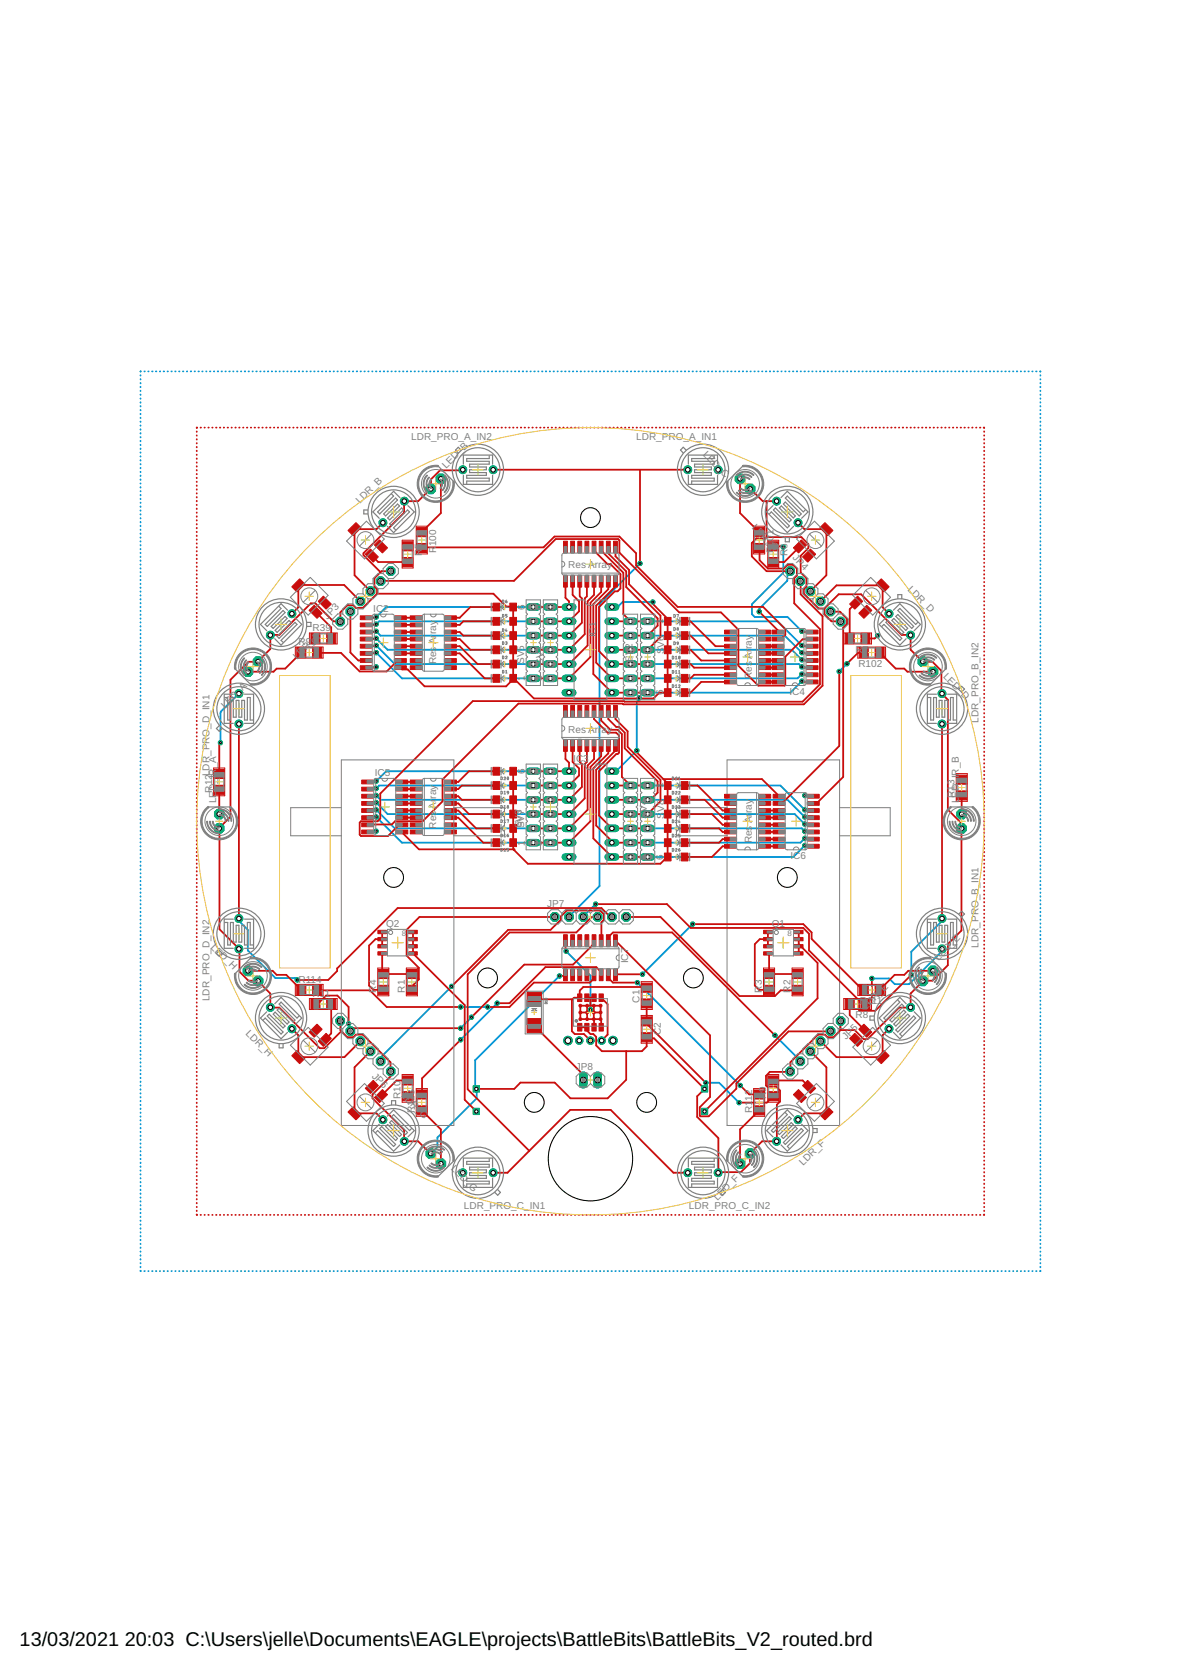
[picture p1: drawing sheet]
<svg xmlns="http://www.w3.org/2000/svg" width="210mm" height="297mm" viewBox="0 0 210 297" stroke-linecap="round" stroke-linejoin="round" font-family="sans-serif">
<defs><g id="words">
<g font-size="3.5">
<text x="3.5" y="292.5">13/03/2021</text>
<text x="22.2" y="292.5">20:03 C:\Users\jelle\Documents\EAGLE\projects\BattleBits\BattleBits_V2_routed.brd</text>
</g>
<g font-size="1.8" fill="#808080">
<text x="73.1" y="78.3">LDR_PRO_A_IN2</text>
<text x="79.3" y="83.4" transform="rotate(-45 79.3 83.4)">LED_B</text>
<text x="113.1" y="78.3">LDR_PRO_A_IN1</text>
<text x="124.8" y="81" transform="rotate(45 124.8 81)">LED_C</text>
<text x="64" y="89.6" transform="rotate(-45 64 89.6)">LDR_B</text>
<text x="133.6" y="93.8" transform="rotate(45 133.6 93.8)">LDR_C</text>
<text x="137.5" y="95.1" transform="rotate(-90 137.5 95.1)">1</text>
<text x="75" y="98.9" transform="rotate(-90 75 98.9)">R5</text>
<text x="77.5" y="98.4" transform="rotate(-90 77.5 98.4)">R</text>
<text x="77.5" y="97.1" transform="rotate(-90 77.5 97.1)">100</text>
<text x="101" y="101">Res Array</text>
<text x="137.5" y="98.4" transform="rotate(-90 137.5 98.4)">R10</text>
<text x="140" y="98.9" transform="rotate(-90 140 98.9)">R6</text>
<text x="140.8" y="99.3" transform="rotate(45 140.8 99.3)">JP4</text>
<text x="161.2" y="104.9" transform="rotate(45 161.2 104.9)">LDR_D</text>
<text x="55.6" y="112.2">R39</text>
<text x="58.2" y="110.1" transform="rotate(-45 58.2 110.1)">JP3</text>
<text x="66.3" y="108.8">IC2</text>
<text x="77.5" y="112.8" transform="rotate(-90 77.5 112.8)">ray</text>
<text x="93.3" y="108.4" transform="rotate(-90 93.3 108.4)">6</text>
<text x="96.3" y="108.4" transform="rotate(-90 96.3 108.4)">6</text>
<text x="106" y="113.3" transform="rotate(-90 106 113.3)">IC1</text>
<text x="114.8" y="110.9" transform="rotate(-90 114.8 110.9)">1</text>
<text x="117.9" y="110.9" transform="rotate(-90 117.9 110.9)">1</text>
<text x="52.8" y="117.4" transform="rotate(-45 52.8 117.4)">LDR_A</text>
<text x="53.1" y="114.7">R99</text>
<text x="77.5" y="118.1" transform="rotate(-90 77.5 118.1)">Res Ar</text>
<text x="93.1" y="118.1" transform="rotate(-90 93.1 118.1)">SV5</text>
<text x="96.5" y="118.1" transform="rotate(-90 96.5 118.1)">SV1</text>
<text x="112.4" y="117.7" transform="rotate(-90 112.4 117.7)">SV</text>
<text x="112.4" y="115.3" transform="rotate(-90 112.4 115.3)">2</text>
<text x="118" y="116.3" transform="rotate(-90 118 116.3)">S</text>
<text x="118" y="115.2" transform="rotate(-90 118 115.2)">V6</text>
<text x="133.6" y="117.2" transform="rotate(-90 133.6 117.2)">Ar</text>
<text x="133.6" y="115.4" transform="rotate(-90 133.6 115.4)">ray</text>
<text x="152" y="116">R7</text>
<text x="152.6" y="118.5">R102</text>
<text x="93.3" y="121.1" transform="rotate(-90 93.3 121.1)">1</text>
<text x="96.3" y="121.1" transform="rotate(-90 96.3 121.1)">1</text>
<text x="114.8" y="123.6" transform="rotate(-90 114.8 123.6)">6</text>
<text x="117.9" y="123.6" transform="rotate(-90 117.9 123.6)">6</text>
<text x="133.6" y="120.7" transform="rotate(-90 133.6 120.7)">Res</text>
<text x="140.3" y="123.5">IC4</text>
<text x="167.5" y="120.4" transform="rotate(45 167.5 120.4)">LED_D</text>
<text x="40" y="126" transform="rotate(-45 40 126)">LED_A</text>
<text x="101" y="130.2">Res Arr</text>
<text x="106.9" y="130.2">ay</text>
<text x="173.9" y="128.5" transform="rotate(-90 173.9 128.5)">LDR_PRO_B_IN2</text>
<text x="37.2" y="138" transform="rotate(-90 37.2 138)">LDR_PRO_D_IN1</text>
<text x="66.6" y="138">IC5</text>
<text x="93.3" y="137.6" transform="rotate(-90 93.3 137.6)">6</text>
<text x="96.3" y="137.6" transform="rotate(-90 96.3 137.6)">6</text>
<text x="101.9" y="135.4">IC3</text>
<text x="37.7" y="140.9" transform="rotate(-90 37.7 140.9)">R12</text>
<text x="38.4" y="142.8" transform="rotate(-90 38.4 142.8)">LED_IR_A</text>
<text x="77.5" y="142" transform="rotate(-90 77.5 142)">ray</text>
<text x="114.8" y="140.1" transform="rotate(-90 114.8 140.1)">1</text>
<text x="117.9" y="140.1" transform="rotate(-90 117.9 140.1)">1</text>
<text x="169.7" y="141.9" transform="rotate(-90 169.7 141.9)">R13</text>
<text x="170.4" y="142.8" transform="rotate(-90 170.4 142.8)">LED_IR_B</text>
<text x="77.5" y="147.3" transform="rotate(-90 77.5 147.3)">Res Ar</text>
<text x="92.7" y="147.3" transform="rotate(-90 92.7 147.3)">SV3</text>
<text x="93.1" y="147.3" transform="rotate(-90 93.1 147.3)">SV7</text>
<text x="115" y="145.5" transform="rotate(-90 115 145.5)">S</text>
<text x="115" y="144.4" transform="rotate(-90 115 144.4)">V4</text>
<text x="118" y="145.5" transform="rotate(-90 118 145.5)">S</text>
<text x="118" y="144.4" transform="rotate(-90 118 144.4)">V8</text>
<text x="133.6" y="149.9" transform="rotate(-90 133.6 149.9)">Res</text>
<text x="133.6" y="146.4" transform="rotate(-90 133.6 146.4)">Ar</text>
<text x="133.6" y="144.6" transform="rotate(-90 133.6 144.6)">ray</text>
<text x="93.3" y="150.3" transform="rotate(-90 93.3 150.3)">1</text>
<text x="96.3" y="150.3" transform="rotate(-90 96.3 150.3)">1</text>
<text x="114.8" y="152.8" transform="rotate(-90 114.8 152.8)">6</text>
<text x="117.9" y="152.8" transform="rotate(-90 117.9 152.8)">6</text>
<text x="140.5" y="152.7">IC6</text>
<text x="97.3" y="161.2">JP7</text>
<text x="68.6" y="164.8">Q2</text>
<text x="137.2" y="164.8">Q1</text>
<text x="37.4" y="168.4" transform="rotate(45 37.4 168.4)">LED_H</text>
<text x="111.7" y="171.2" transform="rotate(-90 111.7 171.2)">IC7</text>
<text x="166.8" y="170.9" transform="rotate(-45 166.8 170.9)">LED_E</text>
<text x="173.9" y="168.5" transform="rotate(-90 173.9 168.5)">LDR_PRO_B_IN1</text>
<text x="37.2" y="178" transform="rotate(-90 37.2 178)">LDR_PRO_D_IN2</text>
<text x="53.1" y="174.7">R114</text>
<text x="55.6" y="177.2">R11</text>
<text x="66.9" y="176.5" transform="rotate(-90 66.9 176.5)">R4</text>
<text x="71.9" y="176.5" transform="rotate(-90 71.9 176.5)">R1</text>
<text x="113.7" y="178.2" transform="rotate(-90 113.7 178.2)">C1</text>
<text x="135.4" y="176.5" transform="rotate(-90 135.4 176.5)">R3</text>
<text x="140.5" y="176.5" transform="rotate(-90 140.5 176.5)">R2</text>
<text x="152.8" y="178.5">R111</text>
<text x="153.9" y="179.6" transform="rotate(-45 153.9 179.6)">LDR_E</text>
<text x="43.6" y="183.8" transform="rotate(45 43.6 183.8)">LDR_H</text>
<text x="117.5" y="184" transform="rotate(-90 117.5 184)">C2</text>
<text x="150.4" y="184.9" transform="rotate(-45 150.4 184.9)">JP5</text>
<text x="152" y="181">R8</text>
<text x="66" y="191.4" transform="rotate(45 66 191.4)">JP6</text>
<text x="102.3" y="190.1">JP8</text>
<text x="71.2" y="195.4" transform="rotate(-90 71.2 195.4)">R10</text>
<text x="71.2" y="194.8" transform="rotate(45 71.2 194.8)">LDR_G</text>
<text x="73.7" y="197.9" transform="rotate(-90 73.7 197.9)">R113</text>
<text x="133.7" y="197.9" transform="rotate(-90 133.7 197.9)">R1</text>
<text x="133.7" y="195.7" transform="rotate(-90 133.7 195.7)">12</text>
<text x="136.2" y="195.4" transform="rotate(-90 136.2 195.4)">R9</text>
<text x="80.1" y="207.8" transform="rotate(45 80.1 207.8)">LED_G</text>
<text x="142.8" y="207.3" transform="rotate(-45 142.8 207.3)">LDR_F</text>
<text x="82.5" y="215">LDR_PRO_C_IN1</text>
<text x="122.4" y="215">LDR_PRO_C_IN2</text>
<text x="127.5" y="213.4" transform="rotate(-45 127.5 213.4)">LED_F</text>
</g>
<g font-size="1.4" fill="#808080">
<text x="71.4" y="166.4">8</text>
<text x="140" y="166.4">8</text>
</g>
</g></defs>
<path d="M138.2 167.6h2M139.2 166.6v2" fill="none" stroke="#afd134" stroke-width=".18"/>
<path d="M129.2 135.1h20v65h-20zM129.2 143.6h-9v5h9M149.2 143.6h9v5h-9" fill="none" stroke="#808080" stroke-width=".18"/>
<g fill="none" stroke="#0696d7" stroke-width=".32">
<path d="M25 66.7v.1M25 67.4v.1M25 68.1v.1M25 68.7v.1M25 69.4v.1M25 70.1v.1M25 70.8v.1M25 71.5v.1M25 72.2v.1M25 72.9h.1M25 73.6h.1M25 74.3h.1"/>
<path d="M25 74.9v.1M25 75.6v.1M25 76.3v.1M25 77v.1M25 77.7h.1M25 78.4h.1M25 79.1h.1M25 79.7v.1M25 66v.1M25.7 66h.1M26.4 66h.1M27 66h.1"/>
<path d="M27.7 66h.1M28.4 66h.1M29.1 66h.1M29.8 66h.1M30.5 66h.1M31.1 66h.1M31.8 66h.1M32.5 66h.1M33.2 66h.1M33.9 66h.1M34.6 66h.1M35.3 66h.1"/>
<path d="M35.9 66h.1M36.6 66h.1M37.3 66h.1M38 66h.1M38.7 66h.1M39.4 66h.1M40.1 66h.1M40.7 66h.1M41.4 66h.1M42.1 66h.1M42.8 66h.1M43.5 66h.1"/>
<path d="M44.2 66h.1M44.9 66h.1M45.6 66h.1M46.2 66h.1M46.9 66h.1M47.6 66h.1M48.3 66h.1M49 66h.1M49.7 66h.1M50.4 66h.1M51.1 66h.1M51.7 66h.1"/>
<path d="M52.4 66h.1M53.1 66h.1M53.8 66h.1M54.5 66h.1M55.2 66h.1M55.8 66h.1M56.5 66h.1M57.2 66h.1M57.9 66h.1M58.6 66h.1M59.3 66h.1M60 66h.1"/>
<path d="M60.6 66h.1M61.3 66h.1M62 66h.1M62.7 66h.1M63.4 66h.1M64.1 66h.1M64.8 66h.1M65.4 66h.1M66.1 66h.1M66.8 66h.1M67.5 66h.1M68.2 66h.1"/>
<path d="M68.9 66h.1M69.6 66h.1M70.3 66h.1M71 66h.1M71.6 66h.1M72.3 66h.1M73 66h.1M73.7 66h.1M74.4 66h.1M75.1 66h.1M75.7 66h.1M76.4 66h.1"/>
<path d="M77.1 66h.1M77.8 66h.1M78.5 66h.1M79.2 66h.1M79.9 66h.1M80.5 66h.1M81.2 66h.1M81.9 66h.1M82.6 66h.1M83.3 66h.1M84 66h.1M84.7 66h.1"/>
<path d="M85.3 66h.1M86 66h.1M86.7 66h.1M87.4 66h.1M88.1 66h.1M88.8 66h.1M89.5 66h.1M90.1 66h.1M90.8 66h.1M91.5 66h.1M92.2 66h.1M92.9 66h.1"/>
<path d="M93.6 66h.1M94.3 66h.1M95 66h.1M95.7 66h.1M96.3 66h.1M97 66h.1M97.7 66h.1M98.4 66h.1M99.1 66h.1M99.8 66h.1M100.4 66h.1M101.1 66h.1"/>
<path d="M101.8 66h.1M102.5 66h.1M103.2 66h.1M103.9 66h.1M104.6 66h.1M105.2 66h.1M105.9 66h.1M106.6 66h.1M107.3 66h.1M108 66h.1M108.7 66h.1M109.4 66h.1"/>
<path d="M110 66h.1M110.7 66h.1M111.4 66h.1M112.1 66h.1M112.8 66h.1M113.5 66h.1M114.2 66h.1M114.9 66h.1M115.5 66h.1M116.2 66h.1M116.9 66h.1M117.6 66h.1"/>
<path d="M118.3 66h.1M119 66h.1M119.7 66h.1M120.4 66h.1M121 66h.1M121.7 66h.1M122.4 66h.1M123.1 66h.1M123.8 66h.1M124.5 66h.1M125.1 66h.1M125.8 66h.1"/>
<path d="M126.5 66h.1M127.2 66h.1M127.9 66h.1M128.6 66h.1M129.3 66h.1M129.9 66h.1M130.6 66h.1M131.3 66h.1M132 66h.1M132.7 66h.1M133.4 66h.1M134.1 66h.1"/>
<path d="M134.7 66h.1M135.4 66h.1M136.1 66h.1M136.8 66h.1M137.5 66h.1M138.2 66h.1M138.9 66h.1M139.6 66h.1M140.3 66h.1M140.9 66h.1M141.6 66h.1M142.3 66h.1"/>
<path d="M143 66h.1M143.7 66h.1M144.4 66h.1M145.1 66h.1M145.7 66h.1M146.4 66h.1M147.1 66h.1M147.8 66h.1M148.5 66h.1M149.2 66h.1M149.8 66h.1M150.5 66h.1"/>
<path d="M151.2 66h.1M151.9 66h.1M152.6 66h.1M153.3 66h.1M154 66h.1M154.6 66h.1M155.3 66h.1M156 66h.1M156.7 66h.1M157.4 66h.1M158.1 66h.1M158.8 66h.1"/>
<path d="M159.4 66h.1M160.1 66h.1M160.8 66h.1M161.5 66h.1M162.2 66h.1M162.9 66h.1M163.6 66h.1M164.3 66h.1M165 66h.1M165.6 66h.1M166.3 66h.1M167 66h.1"/>
<path d="M167.7 66h.1M168.4 66h.1M169.1 66h.1M169.8 66h.1M170.4 66h.1M171.1 66h.1M171.8 66h.1M172.5 66h.1M173.2 66h.1M173.9 66h.1M174.5 66h.1M175.2 66h.1"/>
<path d="M175.9 66h.1M176.6 66h.1M177.3 66h.1M178 66h.1M178.7 66h.1M179.3 66h.1M180 66h.1M180.7 66h.1M181.4 66h.1M182.1 66h.1M182.8 66h.1M183.5 66h.1"/>
<path d="M184.1 66h.1M184.8 66l.1 .1M184.9 66.7v.1M184.9 67.4v.1M184.9 68.1v.1M184.9 68.7v.1M184.9 69.4v.1M184.9 70.1v.1M184.9 70.8v.1M184.9 71.5v.1M184.9 72.2v.1M184.9 72.9h.1"/>
<path d="M184.9 73.6h.1M184.9 74.3h.1M184.9 74.9v.1M184.9 75.6v.1M184.9 76.3v.1M184.9 77v.1M184.9 77.7h.1M184.9 78.4h.1M184.9 79.1h.1M184.9 79.7v.1M25 80.4v.1M25 81.1v.1"/>
<path d="M25 81.8v.1M25 82.5h.1M25 83.2h.1M25 83.9h.1M25 84.5v.1M25 85.2v.1M25 85.9v.1M25 86.6v.1M25 87.3v.1M25 88v.1M25 88.6v.1M25 89.3v.1"/>
<path d="M25 90v.1M25 90.7v.1M25 91.4v.1M25 92.1v.1M25 92.8v.1M25 93.5h.1M25 94.1v.1M25 94.8v.1M25 95.5v.1M25 96.2v.1M25 96.9v.1M25 97.6h.1"/>
<path d="M25 98.3h.1M25 99h.1M25 99.6v.1M139.2 97.2v4.6l-5.6 5.6v1.8l.6 .5h5.8l2.5 2.5M184.9 80.4v.1M184.9 81.1v.1M184.9 81.8v.1M184.9 82.5h.1M184.9 83.2h.1M184.9 83.9h.1M184.9 84.5v.1M184.9 85.2v.1"/>
<path d="M184.9 85.9v.1M184.9 86.6v.1M184.9 87.3v.1M184.9 88v.1M184.9 88.6v.1M184.9 89.3v.1M184.9 90v.1M184.9 90.7v.1M184.9 91.4v.1M184.9 92.1v.1M184.9 92.8v.1M184.9 93.5h.1"/>
<path d="M184.9 94.1v.1M184.9 94.8v.1M184.9 95.5v.1M184.9 96.2v.1M184.9 96.9v.1M184.9 97.6h.1M184.9 98.3h.1M184.9 99h.1M184.9 99.6v.1M25 100.3v.1M25 101v.1M25 101.7v.1"/>
<path d="M25 102.4h.1M25 103.1h.1M25 103.8h.1M25 104.4v.1M25 105.1v.1M25 105.8v.1M25 106.5v.1M25 107.2v.1M25 107.9h.1M25 108.6h.1M25 109.2v.1M25 109.9v.1"/>
<path d="M25 110.6v.1M25 111.3v.1M25 112v.1M25 112.7v.1M25 113.3v.1M25 114v.1M25 114.7v.1M25 115.4v.1M25 116.1v.1M25 116.8v.1M25 117.5v.1M25 118.2h.1"/>
<path d="M25 118.9h.1M25 119.5v.1M66.9 112.2l.7 .8h27.2M66.9 113.5l2 2h25.9M66.9 114.7l3.3 3.3h24.6M66.9 116l4.5 4.6h23.4M94.8 107.9h-26.2l-1.7 1.8M94.8 110.4h-27.4l-.5 .6M113.7 100.2l-7.1 7.2v50.1l-5.5 5.5M115.1 113h24.4l3 3M115.1 115.5h25.6l1.8 1.8M115.1 110.4h23.1l4.3 4.3"/>
<path d="M115.1 118h26.9l.5 .6M116 107h-5.3l-.8 .8-1.1 .1M140.4 101.5h-.5v1.7l-5 5v.5M142.5 119.8l-.7 .8h-26.7M150.5 118l-1.3 1.4M184.9 100.3v.1M184.9 101v.1M184.9 101.7v.1M184.9 102.4h.1M184.9 103.1h.1M184.9 103.8h.1M184.9 104.4v.1"/>
<path d="M184.9 105.1v.1M184.9 105.8v.1M184.9 106.5v.1M184.9 107.2v.1M184.9 107.9h.1M184.9 108.6h.1M184.9 109.2v.1M184.9 109.9v.1M184.9 110.6v.1M184.9 111.3v.1M184.9 112v.1M184.9 112.7v.1"/>
<path d="M184.9 113.3v.1M184.9 114v.1M184.9 114.7v.1M184.9 115.4v.1M184.9 116.1v.1M184.9 116.8v.1M184.9 117.5v.1M184.9 118.2h.1M184.9 118.9h.1M184.9 119.5v.1M25 120.2v.1M25 120.9v.1"/>
<path d="M25 121.6v.1M25 122.3h.1M25 123h.1M25 123.7h.1M25 124.3v.1M25 125v.1M25 125.7v.1M25 126.4v.1M25 127.1h.1M25 127.8h.1M25 128.5h.1M25 129.1v.1"/>
<path d="M25 129.8v.1M25 130.5v.1M25 131.2v.1M25 131.9v.1M25 132.6v.1M25 133.2v.1M25 133.9v.1M25 134.6v.1M25 135.3v.1M25 136v.1M25 136.7v.1M25 137.4v.1"/>
<path d="M25 138v.1M25 138.7v.1M25 139.4v.1M42.5 123.3l-3.3 3.2v5.5M94.8 137.1h-26.2l-1.7 1.8M94.8 139.6h-27.4l-.5 .5M113.6 124.1l.1 .1-.5 .5v8.7l-3.7 3.7h-.7M115.1 139.6h23.6l4.3 4.4M142.5 121.1l-2 2h-25.4M184.9 120.2v.1M184.9 120.9v.1M184.9 121.6v.1"/>
<path d="M184.9 122.3h.1M184.9 123h.1M184.9 123.7h.1M184.9 124.3v.1M184.9 125v.1M184.9 125.7v.1M184.9 126.4v.1M184.9 127.1h.1M184.9 127.8h.1M184.9 128.5h.1M184.9 129.1v.1M184.9 129.8v.1"/>
<path d="M184.9 130.5v.1M184.9 131.2v.1M184.9 131.9v.1M184.9 132.6v.1M184.9 133.2v.1M184.9 133.9v.1M184.9 134.6v.1M184.9 135.3v.1M184.9 136v.1M184.9 136.7v.1M184.9 137.4v.1M184.9 138v.1"/>
<path d="M184.9 138.7v.1M184.9 139.4v.1M25 140.1v.1M25 140.8v.1M25 141.5v.1M25 142.2v.1M25 142.9h.1M25 143.6h.1M25 144.2v.1M25 144.9v.1M25 145.6v.1M25 146.3v.1"/>
<path d="M25 147h.1M25 147.7h.1M25 148.4h.1M25 149v.1M25 149.7v.1M25 150.4v.1M25 151.1v.1M25 151.8h.1M25 152.5h.1M25 153.2h.1M25 153.8v.1M25 154.5v.1"/>
<path d="M25 155.2v.1M25 155.9v.1M25 156.6v.1M25 157.3v.1M25 157.9v.1M25 158.6v.1M25 159.3v.1M66.9 141.4l.7 .8h27.2M66.9 144l3.3 3.3h24.6M66.9 145.2l4.5 4.6h23.4M66.9 142.7l2 2h25.9M115.1 142.2h24.9l3 3"/>
<path d="M115.1 147.3h27.4l.5 .5M115.1 144.7h26.1l1.8 1.8M143 149l-.7 .8h-27.2M143 150.3l-2 2h-25.9M184.9 140.1v.1M184.9 140.8v.1M184.9 141.5v.1M184.9 142.2v.1M184.9 142.9h.1M184.9 143.6h.1M184.9 144.2v.1M184.9 144.9v.1"/>
<path d="M184.9 145.6v.1M184.9 146.3v.1M184.9 147h.1M184.9 147.7h.1M184.9 148.4h.1M184.9 149v.1M184.9 149.7v.1M184.9 150.4v.1M184.9 151.1v.1M184.9 151.8h.1M184.9 152.5h.1M184.9 153.2h.1"/>
<path d="M184.9 153.8v.1M184.9 154.5v.1M184.9 155.2v.1M184.9 155.9v.1M184.9 156.6v.1M184.9 157.3v.1M184.9 157.9v.1M184.9 158.6v.1M184.9 159.3v.1M25 160v.1M25 160.7v.1M25 161.4v.1"/>
<path d="M25 162.1v.1M25 162.8h.1M25 163.4v.1M25 164.1v.1M25 164.8v.1M25 165.5v.1M25 166.2v.1M25 166.9v.1M25 167.6h.1M25 168.3h.1M25 168.9v.1M25 169.6v.1"/>
<path d="M25 170.3v.1M25 171v.1M25 171.7h.1M25 172.4h.1M25 173.1h.1M25 173.7v.1M25 174.4v.1M25 175.1v.1M25 175.8v.1M25 176.5v.1M25 177.2h.1M25 177.9h.1"/>
<path d="M25 178.5v.1M25 179.2v.1M25 179.9v.1M42.5 163.3l.1 .5 1.4 1.5v3.7l5 4.9h3.5l.3 .3M80.3 175.3l-12.7 12.7v.7M81.9 179h4.8M88.4 178.3l-6.5 6.5M99.4 173.5l-14.9 15v5l.2 .1v1.6l-7 7v1.7l-1.1 1.2M100.6 169.1l4.3 4.3v6.1M105.9 160.7l-2.2 2.3M113.3 174.7l18.3 18.3M123.1 164.3l-8.9 8.9"/>
<path d="M167.4 168.7v.4l-5.8 5.8h-2.6l-1-1h-3M167.4 163.3l-.1 .5-5.3 5.4v4.1M184.9 160v.1M184.9 160.7v.1M184.9 161.4v.1M184.9 162.1v.1M184.9 162.8h.1M184.9 163.4v.1M184.9 164.1v.1M184.9 164.8v.1M184.9 165.5v.1M184.9 166.2v.1"/>
<path d="M184.9 166.9v.1M184.9 167.6h.1M184.9 168.3h.1M184.9 168.9v.1M184.9 169.6v.1M184.9 170.3v.1M184.9 171v.1M184.9 171.7h.1M184.9 172.4h.1M184.9 173.1h.1M184.9 173.7v.1M184.9 174.4v.1"/>
<path d="M184.9 175.1v.1M184.9 175.8v.1M184.9 176.5v.1M184.9 177.2h.1M184.9 177.9h.1M184.9 178.5v.1M184.9 179.2v.1M184.9 179.9v.1M25 180.6v.1M25 181.3v.1M25 182v.1M25 182.6v.1"/>
<path d="M25 183.3v.1M25 184v.1M25 184.7v.1M25 185.4v.1M25 186.1v.1M25 186.8v.1M25 187.5h.1M25 188.2h.1M25 188.8v.1M25 189.5v.1M25 190.2v.1M25 190.9v.1"/>
<path d="M25 191.6h.1M25 192.3h.1M25 193h.1M25 193.6v.1M25 194.3v.1M25 195v.1M25 195.7v.1M25 196.4h.1M25 197.1h.1M25 197.8h.1M25 198.4v.1M25 199.1v.1"/>
<path d="M25 199.8v.1M83.8 180.8l-1.9 2M125.4 192.5h2.4l3.6 3.5M137.7 184l4.5 4.7M184.9 180.6v.1M184.9 181.3v.1M184.9 182v.1M184.9 182.6v.1M184.9 183.3v.1M184.9 184v.1M184.9 184.7v.1M184.9 185.4v.1"/>
<path d="M184.9 186.1v.1M184.9 186.8v.1M184.9 187.5h.1M184.9 188.2h.1M184.9 188.8v.1M184.9 189.5v.1M184.9 190.2v.1M184.9 190.9v.1M184.9 191.6h.1M184.9 192.3h.1M184.9 193h.1M184.9 193.6v.1"/>
<path d="M184.9 194.3v.1M184.9 195v.1M184.9 195.7v.1M184.9 196.4h.1M184.9 197.1h.1M184.9 197.8h.1M184.9 198.4v.1M184.9 199.1v.1M184.9 199.8v.1M25 200.5v.1M25 201.2v.1M25 201.9v.1"/>
<path d="M25 202.6h.1M25 203.2v.1M25 203.9v.1M25 204.6v.1M25 205.3v.1M25 206v.1M25 206.7v.1M25 207.3v.1M25 208v.1M25 208.7v.1M25 209.4v.1M25 210.1v.1"/>
<path d="M25 210.8v.1M25 211.5v.1M25 212.2h.1M25 212.9h.1M25 213.5v.1M25 214.2v.1M25 214.9v.1M25 215.6v.1M25 216.3h.1M25 217h.1M25 217.7h.1M25 218.3v.1"/>
<path d="M25 219v.1M25 219.7v.1M184.9 200.5v.1M184.9 201.2v.1M184.9 201.9v.1M184.9 202.6h.1M184.9 203.2v.1M184.9 203.9v.1M184.9 204.6v.1M184.9 205.3v.1M184.9 206v.1M184.9 206.7v.1"/>
<path d="M184.9 207.3v.1M184.9 208v.1M184.9 208.7v.1M184.9 209.4v.1M184.9 210.1v.1M184.9 210.8v.1M184.9 211.5v.1M184.9 212.2h.1M184.9 212.9h.1M184.9 213.5v.1M184.9 214.2v.1M184.9 214.9v.1"/>
<path d="M184.9 215.6v.1M184.9 216.3h.1M184.9 217h.1M184.9 217.7h.1M184.9 218.3v.1M184.9 219v.1M184.9 219.7v.1M25 225.9v.1M25 220.4v.1M25 221.1h.1M25 221.8h.1M25 222.5h.1"/>
<path d="M25 223.1v.1M25 223.8v.1M25 224.5v.1M25 225.2v.1M25.7 226h.1M26.4 226h.1M27 226h.1M27.7 226h.1M28.4 226h.1M29.1 226h.1M29.8 226h.1M30.5 226h.1"/>
<path d="M31.1 226h.1M31.8 226h.1M32.5 226h.1M33.2 226h.1M33.9 226h.1M34.6 226h.1M35.3 226h.1M35.9 226h.1M36.6 226h.1M37.3 226h.1M38 226h.1M38.7 226h.1"/>
<path d="M39.4 226h.1M40.1 226h.1M40.7 226h.1M41.4 226h.1M42.1 226h.1M42.8 226h.1M43.5 226h.1M44.2 226h.1M44.9 226h.1M45.6 226h.1M46.2 226h.1M46.9 226h.1"/>
<path d="M47.6 226h.1M48.3 226h.1M49 226h.1M49.7 226h.1M50.4 226h.1M51.1 226h.1M51.7 226h.1M52.4 226h.1M53.1 226h.1M53.8 226h.1M54.5 226h.1M55.2 226h.1"/>
<path d="M55.8 226h.1M56.5 226h.1M57.2 226h.1M57.9 226h.1M58.6 226h.1M59.3 226h.1M60 226h.1M60.6 226h.1M61.3 226h.1M62 226h.1M62.7 226h.1M63.4 226h.1"/>
<path d="M64.1 226h.1M64.8 226h.1M65.4 226h.1M66.1 226h.1M66.8 226h.1M67.5 226h.1M68.2 226h.1M68.9 226h.1M69.6 226h.1M70.3 226h.1M71 226h.1M71.6 226h.1"/>
<path d="M72.3 226h.1M73 226h.1M73.7 226h.1M74.4 226h.1M75.1 226h.1M75.7 226h.1M76.4 226h.1M77.1 226h.1M77.8 226h.1M78.5 226h.1M79.2 226h.1M79.9 226h.1"/>
<path d="M80.5 226h.1M81.2 226h.1M81.9 226h.1M82.6 226h.1M83.3 226h.1M84 226h.1M84.7 226h.1M85.3 226h.1M86 226h.1M86.7 226h.1M87.4 226h.1M88.1 226h.1"/>
<path d="M88.8 226h.1M89.5 226h.1M90.1 226h.1M90.8 226h.1M91.5 226h.1M92.2 226h.1M92.9 226h.1M93.6 226h.1M94.3 226h.1M95 226h.1M95.7 226h.1M96.3 226h.1"/>
<path d="M97 226h.1M97.7 226h.1M98.4 226h.1M99.1 226h.1M99.8 226h.1M100.4 226h.1M101.1 226h.1M101.8 226h.1M102.5 226h.1M103.2 226h.1M103.9 226h.1M104.6 226h.1"/>
<path d="M105.2 226h.1M105.9 226h.1M106.6 226h.1M107.3 226h.1M108 226h.1M108.7 226h.1M109.4 226h.1M110 226h.1M110.7 226h.1M111.4 226h.1M112.1 226h.1M112.8 226h.1"/>
<path d="M113.5 226h.1M114.2 226h.1M114.9 226h.1M115.5 226h.1M116.2 226h.1M116.9 226h.1M117.6 226h.1M118.3 226h.1M119 226h.1M119.7 226h.1M120.4 226h.1M121 226h.1"/>
<path d="M121.7 226h.1M122.4 226h.1M123.1 226h.1M123.8 226h.1M124.5 226h.1M125.1 226h.1M125.8 226h.1M126.5 226h.1M127.2 226h.1M127.9 226h.1M128.6 226h.1M129.3 226h.1"/>
<path d="M129.9 226h.1M130.6 226h.1M131.3 226h.1M132 226h.1M132.7 226h.1M133.4 226h.1M134.1 226h.1M134.7 226h.1M135.4 226h.1M136.1 226h.1M136.8 226h.1M137.5 226h.1"/>
<path d="M138.2 226h.1M138.9 226h.1M139.6 226h.1M140.3 226h.1M140.9 226h.1M141.6 226h.1M142.3 226h.1M143 226h.1M143.7 226h.1M144.4 226h.1M145.1 226h.1M145.7 226h.1"/>
<path d="M146.4 226h.1M147.1 226h.1M147.8 226h.1M148.5 226h.1M149.2 226h.1M149.8 226h.1M150.5 226h.1M151.2 226h.1M151.9 226h.1M152.6 226h.1M153.3 226h.1M154 226h.1"/>
<path d="M154.6 226h.1M155.3 226h.1M156 226h.1M156.7 226h.1M157.4 226h.1M158.1 226h.1M158.8 226h.1M159.4 226h.1M160.1 226h.1M160.8 226h.1M161.5 226h.1M162.2 226h.1"/>
<path d="M162.9 226h.1M163.6 226h.1M164.3 226h.1M165 226h.1M165.6 226h.1M166.3 226h.1M167 226h.1M167.7 226h.1M168.4 226h.1M169.1 226h.1M169.8 226h.1M170.4 226h.1"/>
<path d="M171.1 226h.1M171.8 226h.1M172.5 226h.1M173.2 226h.1M173.9 226h.1M174.5 226h.1M175.2 226h.1M175.9 226h.1M176.6 226h.1M177.3 226h.1M178 226h.1M178.7 226h.1"/>
<path d="M179.3 226h.1M180 226h.1M180.7 226h.1M181.4 226h.1M182.1 226h.1M182.8 226h.1M183.5 226h.1M184.1 226h.1M184.9 220.4v.1M184.9 221.1h.1M184.9 221.8h.1M184.9 222.5h.1"/>
<path d="M184.9 223.1v.1M184.9 223.8v.1M184.9 224.5v.1M184.9 225.2v.1M184.9 225.9l-.1 .1"/>
</g>
<path d="M100.5 107.9h1.3" fill="none" stroke="#0dab76" stroke-width="1.3"/>
<circle cx="101.1" cy="107.9" r=".4" fill="#fff" stroke="#000" stroke-width=".18"/>
<path d="M100.5 110.4h1.3" fill="none" stroke="#0dab76" stroke-width="1.3"/>
<circle cx="101.1" cy="110.4" r=".4" fill="#fff" stroke="#000" stroke-width=".18"/>
<path d="M100.5 123.1h1.3" fill="none" stroke="#0dab76" stroke-width="1.3"/>
<circle cx="101.1" cy="123.1" r=".4" fill="#fff" stroke="#000" stroke-width=".18"/>
<path d="M108.1 123.1h1.3" fill="none" stroke="#0dab76" stroke-width="1.3"/>
<circle cx="108.8" cy="123.1" r=".4" fill="#fff" stroke="#000" stroke-width=".18"/>
<path d="M100.5 113h1.3" fill="none" stroke="#0dab76" stroke-width="1.3"/>
<circle cx="101.1" cy="113" r=".4" fill="#fff" stroke="#000" stroke-width=".18"/>
<path d="M100.5 115.5h1.3" fill="none" stroke="#0dab76" stroke-width="1.3"/>
<circle cx="101.1" cy="115.5" r=".4" fill="#fff" stroke="#000" stroke-width=".18"/>
<path d="M100.5 120.6h1.3" fill="none" stroke="#0dab76" stroke-width="1.3"/>
<circle cx="101.1" cy="120.6" r=".4" fill="#fff" stroke="#000" stroke-width=".18"/>
<path d="M100.5 118h1.3" fill="none" stroke="#0dab76" stroke-width="1.3"/>
<circle cx="101.1" cy="118" r=".4" fill="#fff" stroke="#000" stroke-width=".18"/>
<path d="M108.1 120.6h1.3" fill="none" stroke="#0dab76" stroke-width="1.3"/>
<circle cx="108.8" cy="120.6" r=".4" fill="#fff" stroke="#000" stroke-width=".18"/>
<path d="M108.1 118h1.3" fill="none" stroke="#0dab76" stroke-width="1.3"/>
<circle cx="108.8" cy="118" r=".4" fill="#fff" stroke="#000" stroke-width=".18"/>
<path d="M108.1 115.5h1.3" fill="none" stroke="#0dab76" stroke-width="1.3"/>
<circle cx="108.8" cy="115.5" r=".4" fill="#fff" stroke="#000" stroke-width=".18"/>
<path d="M108.1 113h1.3" fill="none" stroke="#0dab76" stroke-width="1.3"/>
<circle cx="108.8" cy="113" r=".4" fill="#fff" stroke="#000" stroke-width=".18"/>
<path d="M108.1 110.4h1.3" fill="none" stroke="#0dab76" stroke-width="1.3"/>
<circle cx="108.8" cy="110.4" r=".4" fill="#fff" stroke="#000" stroke-width=".18"/>
<path d="M108.1 107.9h1.3" fill="none" stroke="#0dab76" stroke-width="1.3"/>
<circle cx="108.8" cy="107.9" r=".4" fill="#fff" stroke="#000" stroke-width=".18"/>
<circle cx="48" cy="112.9" r=".7" fill="#0dab76" stroke="#0dab76" stroke-width=".18"/>
<circle cx="48" cy="112.9" r=".4" fill="#fff" stroke="#000" stroke-width=".18"/>
<circle cx="51.9" cy="109.1" r=".7" fill="#0dab76" stroke="#0dab76" stroke-width=".18"/>
<circle cx="51.9" cy="109.1" r=".4" fill="#fff" stroke="#000" stroke-width=".18"/>
<path d="M97.2 120.6h1.3" fill="none" stroke="#0dab76" stroke-width="1.3"/>
<circle cx="97.8" cy="120.6" r=".4" fill="#fff" stroke="#000" stroke-width=".18"/>
<path d="M97.2 118h1.3" fill="none" stroke="#0dab76" stroke-width="1.3"/>
<circle cx="97.8" cy="118" r=".4" fill="#fff" stroke="#000" stroke-width=".18"/>
<path d="M97.2 115.5h1.3" fill="none" stroke="#0dab76" stroke-width="1.3"/>
<circle cx="97.8" cy="115.5" r=".4" fill="#fff" stroke="#000" stroke-width=".18"/>
<path d="M97.2 113h1.3" fill="none" stroke="#0dab76" stroke-width="1.3"/>
<circle cx="97.8" cy="113" r=".4" fill="#fff" stroke="#000" stroke-width=".18"/>
<path d="M97.2 110.4h1.3" fill="none" stroke="#0dab76" stroke-width="1.3"/>
<circle cx="97.8" cy="110.4" r=".4" fill="#fff" stroke="#000" stroke-width=".18"/>
<path d="M97.2 107.9h1.3" fill="none" stroke="#0dab76" stroke-width="1.3"/>
<circle cx="97.8" cy="107.9" r=".4" fill="#fff" stroke="#000" stroke-width=".18"/>
<path d="M111.4 110.4h1.3" fill="none" stroke="#0dab76" stroke-width="1.3"/>
<circle cx="112.1" cy="110.4" r=".4" fill="#fff" stroke="#000" stroke-width=".18"/>
<path d="M111.4 113h1.3" fill="none" stroke="#0dab76" stroke-width="1.3"/>
<circle cx="112.1" cy="113" r=".4" fill="#fff" stroke="#000" stroke-width=".18"/>
<path d="M111.4 115.5h1.3" fill="none" stroke="#0dab76" stroke-width="1.3"/>
<circle cx="112.1" cy="115.5" r=".4" fill="#fff" stroke="#000" stroke-width=".18"/>
<path d="M111.4 118h1.3" fill="none" stroke="#0dab76" stroke-width="1.3"/>
<circle cx="112.1" cy="118" r=".4" fill="#fff" stroke="#000" stroke-width=".18"/>
<path d="M111.4 120.6h1.3" fill="none" stroke="#0dab76" stroke-width="1.3"/>
<circle cx="112.1" cy="120.6" r=".4" fill="#fff" stroke="#000" stroke-width=".18"/>
<path d="M111.4 123.1h1.3" fill="none" stroke="#0dab76" stroke-width="1.3"/>
<circle cx="112.1" cy="123.1" r=".4" fill="#fff" stroke="#000" stroke-width=".18"/>
<path d="M124.7 197h1.1v1.1h-1.1z" fill="#0dab76" stroke="#0dab76" stroke-width=".18"/>
<circle cx="125.2" cy="197.6" r=".3" fill="#fff" stroke="#000" stroke-width=".18"/>
<path d="M124.7 193h1.1v1.1h-1.1z" fill="#0dab76" stroke="#0dab76" stroke-width=".18"/>
<circle cx="125.2" cy="193.6" r=".3" fill="#fff" stroke="#000" stroke-width=".18"/>
<path d="M84.1 197h1.1v1.1h-1.1z" fill="#0dab76" stroke="#0dab76" stroke-width=".18"/>
<circle cx="84.7" cy="197.6" r=".3" fill="#fff" stroke="#000" stroke-width=".18"/>
<path d="M84.1 193h1.1v1.1h-1.1z" fill="#0dab76" stroke="#0dab76" stroke-width=".18"/>
<circle cx="84.7" cy="193.6" r=".3" fill="#fff" stroke="#000" stroke-width=".18"/>
<path d="M100.5 137.1h1.3" fill="none" stroke="#0dab76" stroke-width="1.3"/>
<circle cx="101.1" cy="137.1" r=".4" fill="#fff" stroke="#000" stroke-width=".18"/>
<path d="M100.5 139.6h1.3" fill="none" stroke="#0dab76" stroke-width="1.3"/>
<circle cx="101.1" cy="139.6" r=".4" fill="#fff" stroke="#000" stroke-width=".18"/>
<path d="M100.5 152.3h1.3" fill="none" stroke="#0dab76" stroke-width="1.3"/>
<circle cx="101.1" cy="152.3" r=".4" fill="#fff" stroke="#000" stroke-width=".18"/>
<path d="M108.1 152.3h1.3" fill="none" stroke="#0dab76" stroke-width="1.3"/>
<circle cx="108.8" cy="152.3" r=".4" fill="#fff" stroke="#000" stroke-width=".18"/>
<path d="M100.5 142.2h1.3" fill="none" stroke="#0dab76" stroke-width="1.3"/>
<circle cx="101.1" cy="142.2" r=".4" fill="#fff" stroke="#000" stroke-width=".18"/>
<path d="M100.5 144.7h1.3" fill="none" stroke="#0dab76" stroke-width="1.3"/>
<circle cx="101.1" cy="144.7" r=".4" fill="#fff" stroke="#000" stroke-width=".18"/>
<path d="M100.5 149.8h1.3" fill="none" stroke="#0dab76" stroke-width="1.3"/>
<circle cx="101.1" cy="149.8" r=".4" fill="#fff" stroke="#000" stroke-width=".18"/>
<path d="M100.5 147.3h1.3" fill="none" stroke="#0dab76" stroke-width="1.3"/>
<circle cx="101.1" cy="147.3" r=".4" fill="#fff" stroke="#000" stroke-width=".18"/>
<path d="M108.1 149.8h1.3" fill="none" stroke="#0dab76" stroke-width="1.3"/>
<circle cx="108.8" cy="149.8" r=".4" fill="#fff" stroke="#000" stroke-width=".18"/>
<path d="M108.1 147.3h1.3" fill="none" stroke="#0dab76" stroke-width="1.3"/>
<circle cx="108.8" cy="147.3" r=".4" fill="#fff" stroke="#000" stroke-width=".18"/>
<path d="M108.1 144.7h1.3" fill="none" stroke="#0dab76" stroke-width="1.3"/>
<circle cx="108.8" cy="144.7" r=".4" fill="#fff" stroke="#000" stroke-width=".18"/>
<path d="M108.1 142.2h1.3" fill="none" stroke="#0dab76" stroke-width="1.3"/>
<circle cx="108.8" cy="142.2" r=".4" fill="#fff" stroke="#000" stroke-width=".18"/>
<path d="M108.1 139.6h1.3" fill="none" stroke="#0dab76" stroke-width="1.3"/>
<circle cx="108.8" cy="139.6" r=".4" fill="#fff" stroke="#000" stroke-width=".18"/>
<path d="M108.1 137.1h1.3" fill="none" stroke="#0dab76" stroke-width="1.3"/>
<circle cx="108.8" cy="137.1" r=".4" fill="#fff" stroke="#000" stroke-width=".18"/>
<path d="M97.2 149.8h1.3" fill="none" stroke="#0dab76" stroke-width="1.3"/>
<circle cx="97.8" cy="149.8" r=".4" fill="#fff" stroke="#000" stroke-width=".18"/>
<path d="M97.2 147.3h1.3" fill="none" stroke="#0dab76" stroke-width="1.3"/>
<circle cx="97.8" cy="147.3" r=".4" fill="#fff" stroke="#000" stroke-width=".18"/>
<path d="M97.2 144.7h1.3" fill="none" stroke="#0dab76" stroke-width="1.3"/>
<circle cx="97.8" cy="144.7" r=".4" fill="#fff" stroke="#000" stroke-width=".18"/>
<path d="M97.2 142.2h1.3" fill="none" stroke="#0dab76" stroke-width="1.3"/>
<circle cx="97.8" cy="142.2" r=".4" fill="#fff" stroke="#000" stroke-width=".18"/>
<path d="M97.2 139.6h1.3" fill="none" stroke="#0dab76" stroke-width="1.3"/>
<circle cx="97.8" cy="139.6" r=".4" fill="#fff" stroke="#000" stroke-width=".18"/>
<path d="M97.2 137.1h1.3" fill="none" stroke="#0dab76" stroke-width="1.3"/>
<circle cx="97.8" cy="137.1" r=".4" fill="#fff" stroke="#000" stroke-width=".18"/>
<path d="M111.4 139.6h1.3" fill="none" stroke="#0dab76" stroke-width="1.3"/>
<circle cx="112.1" cy="139.6" r=".4" fill="#fff" stroke="#000" stroke-width=".18"/>
<path d="M111.4 142.2h1.3" fill="none" stroke="#0dab76" stroke-width="1.3"/>
<circle cx="112.1" cy="142.2" r=".4" fill="#fff" stroke="#000" stroke-width=".18"/>
<path d="M111.4 144.7h1.3" fill="none" stroke="#0dab76" stroke-width="1.3"/>
<circle cx="112.1" cy="144.7" r=".4" fill="#fff" stroke="#000" stroke-width=".18"/>
<path d="M111.4 147.3h1.3" fill="none" stroke="#0dab76" stroke-width="1.3"/>
<circle cx="112.1" cy="147.3" r=".4" fill="#fff" stroke="#000" stroke-width=".18"/>
<path d="M111.4 149.8h1.3" fill="none" stroke="#0dab76" stroke-width="1.3"/>
<circle cx="112.1" cy="149.8" r=".4" fill="#fff" stroke="#000" stroke-width=".18"/>
<path d="M111.4 152.3h1.3" fill="none" stroke="#0dab76" stroke-width="1.3"/>
<circle cx="112.1" cy="152.3" r=".4" fill="#fff" stroke="#000" stroke-width=".18"/>
<circle cx="45.9" cy="117.6" r=".92" fill="#0dab76" stroke="#0dab76" stroke-width=".18"/>
<circle cx="45.9" cy="117.6" r=".4" fill="#fff" stroke="#000" stroke-width=".18"/>
<circle cx="44.1" cy="119.4" r=".92" fill="#0dab76" stroke="#0dab76" stroke-width=".18"/>
<circle cx="44.1" cy="119.4" r=".4" fill="#fff" stroke="#000" stroke-width=".18"/>
<circle cx="76.6" cy="86.9" r=".92" fill="#0dab76" stroke="#0dab76" stroke-width=".18"/>
<circle cx="76.6" cy="86.9" r=".4" fill="#fff" stroke="#000" stroke-width=".18"/>
<circle cx="78.4" cy="85.1" r=".92" fill="#0dab76" stroke="#0dab76" stroke-width=".18"/>
<circle cx="78.4" cy="85.1" r=".4" fill="#fff" stroke="#000" stroke-width=".18"/>
<circle cx="133.3" cy="86.9" r=".92" fill="#0dab76" stroke="#0dab76" stroke-width=".18"/>
<circle cx="133.3" cy="86.9" r=".4" fill="#fff" stroke="#000" stroke-width=".18"/>
<circle cx="131.5" cy="85.1" r=".92" fill="#0dab76" stroke="#0dab76" stroke-width=".18"/>
<circle cx="131.5" cy="85.1" r=".4" fill="#fff" stroke="#000" stroke-width=".18"/>
<circle cx="164" cy="117.6" r=".92" fill="#0dab76" stroke="#0dab76" stroke-width=".18"/>
<circle cx="164" cy="117.6" r=".4" fill="#fff" stroke="#000" stroke-width=".18"/>
<circle cx="165.8" cy="119.4" r=".92" fill="#0dab76" stroke="#0dab76" stroke-width=".18"/>
<circle cx="165.8" cy="119.4" r=".4" fill="#fff" stroke="#000" stroke-width=".18"/>
<circle cx="164" cy="174.4" r=".92" fill="#0dab76" stroke="#0dab76" stroke-width=".18"/>
<circle cx="164" cy="174.4" r=".4" fill="#fff" stroke="#000" stroke-width=".18"/>
<circle cx="165.8" cy="172.6" r=".92" fill="#0dab76" stroke="#0dab76" stroke-width=".18"/>
<circle cx="165.8" cy="172.6" r=".4" fill="#fff" stroke="#000" stroke-width=".18"/>
<circle cx="133.3" cy="205.1" r=".92" fill="#0dab76" stroke="#0dab76" stroke-width=".18"/>
<circle cx="133.3" cy="205.1" r=".4" fill="#fff" stroke="#000" stroke-width=".18"/>
<circle cx="131.5" cy="206.9" r=".92" fill="#0dab76" stroke="#0dab76" stroke-width=".18"/>
<circle cx="131.5" cy="206.9" r=".4" fill="#fff" stroke="#000" stroke-width=".18"/>
<circle cx="76.6" cy="205.1" r=".92" fill="#0dab76" stroke="#0dab76" stroke-width=".18"/>
<circle cx="76.6" cy="205.1" r=".4" fill="#fff" stroke="#000" stroke-width=".18"/>
<circle cx="78.4" cy="206.9" r=".92" fill="#0dab76" stroke="#0dab76" stroke-width=".18"/>
<circle cx="78.4" cy="206.9" r=".4" fill="#fff" stroke="#000" stroke-width=".18"/>
<circle cx="45.9" cy="174.4" r=".92" fill="#0dab76" stroke="#0dab76" stroke-width=".18"/>
<circle cx="45.9" cy="174.4" r=".4" fill="#fff" stroke="#000" stroke-width=".18"/>
<circle cx="44.1" cy="172.6" r=".92" fill="#0dab76" stroke="#0dab76" stroke-width=".18"/>
<circle cx="44.1" cy="172.6" r=".4" fill="#fff" stroke="#000" stroke-width=".18"/>
<path d="M94.1 120.6h1.3" fill="none" stroke="#0dab76" stroke-width="1.3"/>
<circle cx="94.8" cy="120.6" r=".4" fill="#fff" stroke="#000" stroke-width=".18"/>
<path d="M94.1 118h1.3" fill="none" stroke="#0dab76" stroke-width="1.3"/>
<circle cx="94.8" cy="118" r=".4" fill="#fff" stroke="#000" stroke-width=".18"/>
<path d="M94.1 115.5h1.3" fill="none" stroke="#0dab76" stroke-width="1.3"/>
<circle cx="94.8" cy="115.5" r=".4" fill="#fff" stroke="#000" stroke-width=".18"/>
<path d="M94.1 113h1.3" fill="none" stroke="#0dab76" stroke-width="1.3"/>
<circle cx="94.8" cy="113" r=".4" fill="#fff" stroke="#000" stroke-width=".18"/>
<path d="M94.1 110.4h1.3" fill="none" stroke="#0dab76" stroke-width="1.3"/>
<circle cx="94.8" cy="110.4" r=".4" fill="#fff" stroke="#000" stroke-width=".18"/>
<path d="M94.1 107.9h1.3" fill="none" stroke="#0dab76" stroke-width="1.3"/>
<circle cx="94.8" cy="107.9" r=".4" fill="#fff" stroke="#000" stroke-width=".18"/>
<path d="M114.4 110.4h1.4" fill="none" stroke="#0dab76" stroke-width="1.3"/>
<circle cx="115.1" cy="110.4" r=".4" fill="#fff" stroke="#000" stroke-width=".18"/>
<path d="M114.4 113h1.4" fill="none" stroke="#0dab76" stroke-width="1.3"/>
<circle cx="115.1" cy="113" r=".4" fill="#fff" stroke="#000" stroke-width=".18"/>
<path d="M114.4 115.5h1.4" fill="none" stroke="#0dab76" stroke-width="1.3"/>
<circle cx="115.1" cy="115.5" r=".4" fill="#fff" stroke="#000" stroke-width=".18"/>
<path d="M114.4 118h1.4" fill="none" stroke="#0dab76" stroke-width="1.3"/>
<circle cx="115.1" cy="118" r=".4" fill="#fff" stroke="#000" stroke-width=".18"/>
<path d="M114.4 120.6h1.4" fill="none" stroke="#0dab76" stroke-width="1.3"/>
<circle cx="115.1" cy="120.6" r=".4" fill="#fff" stroke="#000" stroke-width=".18"/>
<path d="M114.4 123.1h1.4" fill="none" stroke="#0dab76" stroke-width="1.3"/>
<circle cx="115.1" cy="123.1" r=".4" fill="#fff" stroke="#000" stroke-width=".18"/>
<path d="M94.1 149.8h1.3" fill="none" stroke="#0dab76" stroke-width="1.3"/>
<circle cx="94.8" cy="149.8" r=".4" fill="#fff" stroke="#000" stroke-width=".18"/>
<path d="M94.1 147.3h1.3" fill="none" stroke="#0dab76" stroke-width="1.3"/>
<circle cx="94.8" cy="147.3" r=".4" fill="#fff" stroke="#000" stroke-width=".18"/>
<path d="M94.1 144.7h1.3" fill="none" stroke="#0dab76" stroke-width="1.3"/>
<circle cx="94.8" cy="144.7" r=".4" fill="#fff" stroke="#000" stroke-width=".18"/>
<path d="M94.1 142.2h1.3" fill="none" stroke="#0dab76" stroke-width="1.3"/>
<circle cx="94.8" cy="142.2" r=".4" fill="#fff" stroke="#000" stroke-width=".18"/>
<path d="M94.1 139.6h1.3" fill="none" stroke="#0dab76" stroke-width="1.3"/>
<circle cx="94.8" cy="139.6" r=".4" fill="#fff" stroke="#000" stroke-width=".18"/>
<path d="M94.1 137.1h1.3" fill="none" stroke="#0dab76" stroke-width="1.3"/>
<circle cx="94.8" cy="137.1" r=".4" fill="#fff" stroke="#000" stroke-width=".18"/>
<path d="M114.4 139.6h1.4" fill="none" stroke="#0dab76" stroke-width="1.3"/>
<circle cx="115.1" cy="139.6" r=".4" fill="#fff" stroke="#000" stroke-width=".18"/>
<path d="M114.4 142.2h1.4" fill="none" stroke="#0dab76" stroke-width="1.3"/>
<circle cx="115.1" cy="142.2" r=".4" fill="#fff" stroke="#000" stroke-width=".18"/>
<path d="M114.4 144.7h1.4" fill="none" stroke="#0dab76" stroke-width="1.3"/>
<circle cx="115.1" cy="144.7" r=".4" fill="#fff" stroke="#000" stroke-width=".18"/>
<path d="M114.4 147.3h1.4" fill="none" stroke="#0dab76" stroke-width="1.3"/>
<circle cx="115.1" cy="147.3" r=".4" fill="#fff" stroke="#000" stroke-width=".18"/>
<path d="M114.4 149.8h1.4" fill="none" stroke="#0dab76" stroke-width="1.3"/>
<circle cx="115.1" cy="149.8" r=".4" fill="#fff" stroke="#000" stroke-width=".18"/>
<path d="M114.4 152.3h1.4" fill="none" stroke="#0dab76" stroke-width="1.3"/>
<circle cx="115.1" cy="152.3" r=".4" fill="#fff" stroke="#000" stroke-width=".18"/>
<circle cx="71.9" cy="89.1" r=".7" fill="#0dab76" stroke="#0dab76" stroke-width=".18"/>
<circle cx="71.9" cy="89.1" r=".4" fill="#fff" stroke="#000" stroke-width=".18"/>
<circle cx="68.1" cy="92.9" r=".7" fill="#0dab76" stroke="#0dab76" stroke-width=".18"/>
<circle cx="68.1" cy="92.9" r=".4" fill="#fff" stroke="#000" stroke-width=".18"/>
<circle cx="138" cy="89.1" r=".7" fill="#0dab76" stroke="#0dab76" stroke-width=".18"/>
<circle cx="138" cy="89.1" r=".4" fill="#fff" stroke="#000" stroke-width=".18"/>
<circle cx="141.8" cy="92.9" r=".7" fill="#0dab76" stroke="#0dab76" stroke-width=".18"/>
<circle cx="141.8" cy="92.9" r=".4" fill="#fff" stroke="#000" stroke-width=".18"/>
<circle cx="161.8" cy="112.9" r=".7" fill="#0dab76" stroke="#0dab76" stroke-width=".18"/>
<circle cx="161.8" cy="112.9" r=".4" fill="#fff" stroke="#000" stroke-width=".18"/>
<circle cx="158" cy="109.1" r=".7" fill="#0dab76" stroke="#0dab76" stroke-width=".18"/>
<circle cx="158" cy="109.1" r=".4" fill="#fff" stroke="#000" stroke-width=".18"/>
<circle cx="161.8" cy="179.1" r=".7" fill="#0dab76" stroke="#0dab76" stroke-width=".18"/>
<circle cx="161.8" cy="179.1" r=".4" fill="#fff" stroke="#000" stroke-width=".18"/>
<circle cx="158" cy="182.9" r=".7" fill="#0dab76" stroke="#0dab76" stroke-width=".18"/>
<circle cx="158" cy="182.9" r=".4" fill="#fff" stroke="#000" stroke-width=".18"/>
<circle cx="138" cy="202.9" r=".7" fill="#0dab76" stroke="#0dab76" stroke-width=".18"/>
<circle cx="138" cy="202.9" r=".4" fill="#fff" stroke="#000" stroke-width=".18"/>
<circle cx="141.8" cy="199.1" r=".7" fill="#0dab76" stroke="#0dab76" stroke-width=".18"/>
<circle cx="141.8" cy="199.1" r=".4" fill="#fff" stroke="#000" stroke-width=".18"/>
<circle cx="71.9" cy="202.9" r=".7" fill="#0dab76" stroke="#0dab76" stroke-width=".18"/>
<circle cx="71.9" cy="202.9" r=".4" fill="#fff" stroke="#000" stroke-width=".18"/>
<circle cx="68.1" cy="199.1" r=".7" fill="#0dab76" stroke="#0dab76" stroke-width=".18"/>
<circle cx="68.1" cy="199.1" r=".4" fill="#fff" stroke="#000" stroke-width=".18"/>
<circle cx="48" cy="179.1" r=".7" fill="#0dab76" stroke="#0dab76" stroke-width=".18"/>
<circle cx="48" cy="179.1" r=".4" fill="#fff" stroke="#000" stroke-width=".18"/>
<circle cx="51.9" cy="182.9" r=".7" fill="#0dab76" stroke="#0dab76" stroke-width=".18"/>
<circle cx="51.9" cy="182.9" r=".4" fill="#fff" stroke="#000" stroke-width=".18"/>
<circle cx="60.5" cy="110.5" r=".83" fill="#0dab76" stroke="#0dab76" stroke-width=".18"/>
<circle cx="60.5" cy="110.5" r=".51" fill="#fff" stroke="#000" stroke-width=".18"/>
<circle cx="62.3" cy="108.7" r=".83" fill="#0dab76" stroke="#0dab76" stroke-width=".18"/>
<circle cx="62.3" cy="108.7" r=".51" fill="#fff" stroke="#000" stroke-width=".18"/>
<circle cx="64.1" cy="106.9" r=".83" fill="#0dab76" stroke="#0dab76" stroke-width=".18"/>
<circle cx="64.1" cy="106.9" r=".51" fill="#fff" stroke="#000" stroke-width=".18"/>
<circle cx="65.8" cy="105.1" r=".83" fill="#0dab76" stroke="#0dab76" stroke-width=".18"/>
<circle cx="65.8" cy="105.1" r=".51" fill="#fff" stroke="#000" stroke-width=".18"/>
<circle cx="67.6" cy="103.3" r=".83" fill="#0dab76" stroke="#0dab76" stroke-width=".18"/>
<circle cx="67.6" cy="103.3" r=".51" fill="#fff" stroke="#000" stroke-width=".18"/>
<circle cx="69.4" cy="101.5" r=".83" fill="#0dab76" stroke="#0dab76" stroke-width=".18"/>
<circle cx="69.4" cy="101.5" r=".51" fill="#fff" stroke="#000" stroke-width=".18"/>
<circle cx="140.4" cy="101.5" r=".83" fill="#0dab76" stroke="#0dab76" stroke-width=".18"/>
<circle cx="140.4" cy="101.5" r=".51" fill="#fff" stroke="#000" stroke-width=".18"/>
<circle cx="142.2" cy="103.3" r=".83" fill="#0dab76" stroke="#0dab76" stroke-width=".18"/>
<circle cx="142.2" cy="103.3" r=".51" fill="#fff" stroke="#000" stroke-width=".18"/>
<circle cx="144" cy="105.1" r=".83" fill="#0dab76" stroke="#0dab76" stroke-width=".18"/>
<circle cx="144" cy="105.1" r=".51" fill="#fff" stroke="#000" stroke-width=".18"/>
<circle cx="145.8" cy="106.9" r=".83" fill="#0dab76" stroke="#0dab76" stroke-width=".18"/>
<circle cx="145.8" cy="106.9" r=".51" fill="#fff" stroke="#000" stroke-width=".18"/>
<circle cx="147.6" cy="108.7" r=".83" fill="#0dab76" stroke="#0dab76" stroke-width=".18"/>
<circle cx="147.6" cy="108.7" r=".51" fill="#fff" stroke="#000" stroke-width=".18"/>
<circle cx="149.4" cy="110.5" r=".83" fill="#0dab76" stroke="#0dab76" stroke-width=".18"/>
<circle cx="149.4" cy="110.5" r=".51" fill="#fff" stroke="#000" stroke-width=".18"/>
<circle cx="149.4" cy="181.5" r=".83" fill="#0dab76" stroke="#0dab76" stroke-width=".18"/>
<circle cx="149.4" cy="181.5" r=".51" fill="#fff" stroke="#000" stroke-width=".18"/>
<circle cx="147.6" cy="183.3" r=".83" fill="#0dab76" stroke="#0dab76" stroke-width=".18"/>
<circle cx="147.6" cy="183.3" r=".51" fill="#fff" stroke="#000" stroke-width=".18"/>
<circle cx="145.8" cy="185.1" r=".83" fill="#0dab76" stroke="#0dab76" stroke-width=".18"/>
<circle cx="145.8" cy="185.1" r=".51" fill="#fff" stroke="#000" stroke-width=".18"/>
<circle cx="144" cy="186.9" r=".83" fill="#0dab76" stroke="#0dab76" stroke-width=".18"/>
<circle cx="144" cy="186.9" r=".51" fill="#fff" stroke="#000" stroke-width=".18"/>
<circle cx="142.2" cy="188.7" r=".83" fill="#0dab76" stroke="#0dab76" stroke-width=".18"/>
<circle cx="142.2" cy="188.7" r=".51" fill="#fff" stroke="#000" stroke-width=".18"/>
<circle cx="140.4" cy="190.5" r=".83" fill="#0dab76" stroke="#0dab76" stroke-width=".18"/>
<circle cx="140.4" cy="190.5" r=".51" fill="#fff" stroke="#000" stroke-width=".18"/>
<circle cx="69.4" cy="190.5" r=".83" fill="#0dab76" stroke="#0dab76" stroke-width=".18"/>
<circle cx="69.4" cy="190.5" r=".51" fill="#fff" stroke="#000" stroke-width=".18"/>
<circle cx="67.6" cy="188.7" r=".83" fill="#0dab76" stroke="#0dab76" stroke-width=".18"/>
<circle cx="67.6" cy="188.7" r=".51" fill="#fff" stroke="#000" stroke-width=".18"/>
<circle cx="65.8" cy="186.9" r=".83" fill="#0dab76" stroke="#0dab76" stroke-width=".18"/>
<circle cx="65.8" cy="186.9" r=".51" fill="#fff" stroke="#000" stroke-width=".18"/>
<circle cx="64.1" cy="185.1" r=".83" fill="#0dab76" stroke="#0dab76" stroke-width=".18"/>
<circle cx="64.1" cy="185.1" r=".51" fill="#fff" stroke="#000" stroke-width=".18"/>
<circle cx="62.3" cy="183.3" r=".83" fill="#0dab76" stroke="#0dab76" stroke-width=".18"/>
<circle cx="62.3" cy="183.3" r=".51" fill="#fff" stroke="#000" stroke-width=".18"/>
<circle cx="60.5" cy="181.5" r=".83" fill="#0dab76" stroke="#0dab76" stroke-width=".18"/>
<circle cx="60.5" cy="181.5" r=".51" fill="#fff" stroke="#000" stroke-width=".18"/>
<circle cx="127.6" cy="83.5" r=".7" fill="#0dab76" stroke="#0dab76" stroke-width=".18"/>
<circle cx="127.6" cy="83.5" r=".4" fill="#fff" stroke="#000" stroke-width=".18"/>
<circle cx="122.2" cy="83.5" r=".7" fill="#0dab76" stroke="#0dab76" stroke-width=".18"/>
<circle cx="122.2" cy="83.5" r=".4" fill="#fff" stroke="#000" stroke-width=".18"/>
<circle cx="87.7" cy="83.5" r=".7" fill="#0dab76" stroke="#0dab76" stroke-width=".18"/>
<circle cx="87.7" cy="83.5" r=".4" fill="#fff" stroke="#000" stroke-width=".18"/>
<circle cx="82.3" cy="83.5" r=".7" fill="#0dab76" stroke="#0dab76" stroke-width=".18"/>
<circle cx="82.3" cy="83.5" r=".4" fill="#fff" stroke="#000" stroke-width=".18"/>
<circle cx="167.4" cy="168.7" r=".7" fill="#0dab76" stroke="#0dab76" stroke-width=".18"/>
<circle cx="167.4" cy="168.7" r=".4" fill="#fff" stroke="#000" stroke-width=".18"/>
<circle cx="167.4" cy="163.3" r=".7" fill="#0dab76" stroke="#0dab76" stroke-width=".18"/>
<circle cx="167.4" cy="163.3" r=".4" fill="#fff" stroke="#000" stroke-width=".18"/>
<circle cx="167.4" cy="128.7" r=".7" fill="#0dab76" stroke="#0dab76" stroke-width=".18"/>
<circle cx="167.4" cy="128.7" r=".4" fill="#fff" stroke="#000" stroke-width=".18"/>
<circle cx="167.4" cy="123.3" r=".7" fill="#0dab76" stroke="#0dab76" stroke-width=".18"/>
<circle cx="167.4" cy="123.3" r=".4" fill="#fff" stroke="#000" stroke-width=".18"/>
<circle cx="82.3" cy="208.5" r=".7" fill="#0dab76" stroke="#0dab76" stroke-width=".18"/>
<circle cx="82.3" cy="208.5" r=".4" fill="#fff" stroke="#000" stroke-width=".18"/>
<circle cx="87.7" cy="208.5" r=".7" fill="#0dab76" stroke="#0dab76" stroke-width=".18"/>
<circle cx="87.7" cy="208.5" r=".4" fill="#fff" stroke="#000" stroke-width=".18"/>
<circle cx="122.2" cy="208.5" r=".7" fill="#0dab76" stroke="#0dab76" stroke-width=".18"/>
<circle cx="122.2" cy="208.5" r=".4" fill="#fff" stroke="#000" stroke-width=".18"/>
<circle cx="127.6" cy="208.5" r=".7" fill="#0dab76" stroke="#0dab76" stroke-width=".18"/>
<circle cx="127.6" cy="208.5" r=".4" fill="#fff" stroke="#000" stroke-width=".18"/>
<circle cx="42.5" cy="123.3" r=".7" fill="#0dab76" stroke="#0dab76" stroke-width=".18"/>
<circle cx="42.5" cy="123.3" r=".4" fill="#fff" stroke="#000" stroke-width=".18"/>
<circle cx="42.5" cy="128.7" r=".7" fill="#0dab76" stroke="#0dab76" stroke-width=".18"/>
<circle cx="42.5" cy="128.7" r=".4" fill="#fff" stroke="#000" stroke-width=".18"/>
<circle cx="42.5" cy="163.3" r=".7" fill="#0dab76" stroke="#0dab76" stroke-width=".18"/>
<circle cx="42.5" cy="163.3" r=".4" fill="#fff" stroke="#000" stroke-width=".18"/>
<circle cx="42.5" cy="168.7" r=".7" fill="#0dab76" stroke="#0dab76" stroke-width=".18"/>
<circle cx="42.5" cy="168.7" r=".4" fill="#fff" stroke="#000" stroke-width=".18"/>
<circle cx="98.6" cy="163" r=".83" fill="#0dab76" stroke="#0dab76" stroke-width=".18"/>
<circle cx="98.6" cy="163" r=".51" fill="#fff" stroke="#000" stroke-width=".18"/>
<circle cx="101.1" cy="163" r=".83" fill="#0dab76" stroke="#0dab76" stroke-width=".18"/>
<circle cx="101.1" cy="163" r=".51" fill="#fff" stroke="#000" stroke-width=".18"/>
<circle cx="103.7" cy="163" r=".83" fill="#0dab76" stroke="#0dab76" stroke-width=".18"/>
<circle cx="103.7" cy="163" r=".51" fill="#fff" stroke="#000" stroke-width=".18"/>
<circle cx="106.2" cy="163" r=".83" fill="#0dab76" stroke="#0dab76" stroke-width=".18"/>
<circle cx="106.2" cy="163" r=".51" fill="#fff" stroke="#000" stroke-width=".18"/>
<circle cx="108.8" cy="163" r=".83" fill="#0dab76" stroke="#0dab76" stroke-width=".18"/>
<circle cx="108.8" cy="163" r=".51" fill="#fff" stroke="#000" stroke-width=".18"/>
<circle cx="111.3" cy="163" r=".83" fill="#0dab76" stroke="#0dab76" stroke-width=".18"/>
<circle cx="111.3" cy="163" r=".51" fill="#fff" stroke="#000" stroke-width=".18"/>
<path d="M103.7 191.2v1.5" fill="none" stroke="#0dab76" stroke-width="1.5"/>
<circle cx="103.7" cy="192" r=".51" fill="#fff" stroke="#000" stroke-width=".18"/>
<path d="M106.2 191.2v1.5" fill="none" stroke="#0dab76" stroke-width="1.5"/>
<circle cx="106.2" cy="192" r=".51" fill="#fff" stroke="#000" stroke-width=".18"/>
<circle cx="100.9" cy="185" r=".76" fill="#0dab76" stroke="#0dab76" stroke-width=".18"/>
<circle cx="100.9" cy="185" r=".51" fill="#fff" stroke="#000" stroke-width=".18"/>
<circle cx="108.9" cy="185" r=".76" fill="#0dab76" stroke="#0dab76" stroke-width=".18"/>
<circle cx="108.9" cy="185" r=".51" fill="#fff" stroke="#000" stroke-width=".18"/>
<circle cx="104.9" cy="185" r=".66" fill="#0dab76" stroke="#0dab76" stroke-width=".18"/>
<circle cx="104.9" cy="185" r=".4" fill="#fff" stroke="#000" stroke-width=".18"/>
<circle cx="103" cy="185" r=".66" fill="#0dab76" stroke="#0dab76" stroke-width=".18"/>
<circle cx="103" cy="185" r=".4" fill="#fff" stroke="#000" stroke-width=".18"/>
<circle cx="106.9" cy="185" r=".66" fill="#0dab76" stroke="#0dab76" stroke-width=".18"/>
<circle cx="106.9" cy="185" r=".4" fill="#fff" stroke="#000" stroke-width=".18"/>
<circle cx="39" cy="147.3" r=".92" fill="#0dab76" stroke="#0dab76" stroke-width=".18"/>
<circle cx="39" cy="147.3" r=".4" fill="#fff" stroke="#000" stroke-width=".18"/>
<circle cx="39" cy="144.7" r=".92" fill="#0dab76" stroke="#0dab76" stroke-width=".18"/>
<circle cx="39" cy="144.7" r=".4" fill="#fff" stroke="#000" stroke-width=".18"/>
<circle cx="170.9" cy="147.3" r=".92" fill="#0dab76" stroke="#0dab76" stroke-width=".18"/>
<circle cx="170.9" cy="147.3" r=".4" fill="#fff" stroke="#000" stroke-width=".18"/>
<circle cx="170.9" cy="144.7" r=".92" fill="#0dab76" stroke="#0dab76" stroke-width=".18"/>
<circle cx="170.9" cy="144.7" r=".4" fill="#fff" stroke="#000" stroke-width=".18"/>
<circle cx="113.2" cy="133.4" r=".38" fill="#0dab76" stroke="#0dab76" stroke-width=".18"/>
<circle cx="113.2" cy="133.4" r=".17" fill="#fff" stroke="#000" stroke-width=".18"/>
<circle cx="116" cy="107" r=".38" fill="#0dab76" stroke="#0dab76" stroke-width=".18"/>
<circle cx="116" cy="107" r=".17" fill="#fff" stroke="#000" stroke-width=".18"/>
<circle cx="113.6" cy="124.1" r=".38" fill="#0dab76" stroke="#0dab76" stroke-width=".18"/>
<circle cx="113.6" cy="124.1" r=".17" fill="#fff" stroke="#000" stroke-width=".18"/>
<circle cx="99.4" cy="173.5" r=".38" fill="#0dab76" stroke="#0dab76" stroke-width=".18"/>
<circle cx="99.4" cy="173.5" r=".17" fill="#fff" stroke="#000" stroke-width=".18"/>
<circle cx="134.9" cy="108.7" r=".38" fill="#0dab76" stroke="#0dab76" stroke-width=".18"/>
<circle cx="134.9" cy="108.7" r=".17" fill="#fff" stroke="#000" stroke-width=".18"/>
<circle cx="62" cy="182" r=".38" fill="#0dab76" stroke="#0dab76" stroke-width=".18"/>
<circle cx="62" cy="182" r=".17" fill="#fff" stroke="#000" stroke-width=".18"/>
<circle cx="125.4" cy="192.5" r=".38" fill="#0dab76" stroke="#0dab76" stroke-width=".18"/>
<circle cx="125.4" cy="192.5" r=".17" fill="#fff" stroke="#000" stroke-width=".18"/>
<circle cx="66.9" cy="147.8" r=".38" fill="#0dab76" stroke="#0dab76" stroke-width=".18"/>
<circle cx="66.9" cy="147.8" r=".17" fill="#fff" stroke="#000" stroke-width=".18"/>
<circle cx="66.9" cy="118.6" r=".38" fill="#0dab76" stroke="#0dab76" stroke-width=".18"/>
<circle cx="66.9" cy="118.6" r=".17" fill="#fff" stroke="#000" stroke-width=".18"/>
<circle cx="142.5" cy="112.2" r=".38" fill="#0dab76" stroke="#0dab76" stroke-width=".18"/>
<circle cx="142.5" cy="112.2" r=".17" fill="#fff" stroke="#000" stroke-width=".18"/>
<circle cx="143" cy="141.4" r=".38" fill="#0dab76" stroke="#0dab76" stroke-width=".18"/>
<circle cx="143" cy="141.4" r=".17" fill="#fff" stroke="#000" stroke-width=".18"/>
<circle cx="156" cy="113" r=".38" fill="#0dab76" stroke="#0dab76" stroke-width=".18"/>
<circle cx="156" cy="113" r=".17" fill="#fff" stroke="#000" stroke-width=".18"/>
<circle cx="131.4" cy="196" r=".38" fill="#0dab76" stroke="#0dab76" stroke-width=".18"/>
<circle cx="131.4" cy="196" r=".17" fill="#fff" stroke="#000" stroke-width=".18"/>
<circle cx="155" cy="173.9" r=".38" fill="#0dab76" stroke="#0dab76" stroke-width=".18"/>
<circle cx="155" cy="173.9" r=".17" fill="#fff" stroke="#000" stroke-width=".18"/>
<circle cx="100.6" cy="169.1" r=".38" fill="#0dab76" stroke="#0dab76" stroke-width=".18"/>
<circle cx="100.6" cy="169.1" r=".17" fill="#fff" stroke="#000" stroke-width=".18"/>
<circle cx="104.9" cy="179.5" r=".38" fill="#0dab76" stroke="#0dab76" stroke-width=".18"/>
<circle cx="104.9" cy="179.5" r=".17" fill="#fff" stroke="#000" stroke-width=".18"/>
<circle cx="139.2" cy="97.2" r=".38" fill="#0dab76" stroke="#0dab76" stroke-width=".18"/>
<circle cx="139.2" cy="97.2" r=".17" fill="#fff" stroke="#000" stroke-width=".18"/>
<circle cx="39.2" cy="132" r=".38" fill="#0dab76" stroke="#0dab76" stroke-width=".18"/>
<circle cx="39.2" cy="132" r=".17" fill="#fff" stroke="#000" stroke-width=".18"/>
<circle cx="66.9" cy="112.2" r=".38" fill="#0dab76" stroke="#0dab76" stroke-width=".18"/>
<circle cx="66.9" cy="112.2" r=".17" fill="#fff" stroke="#000" stroke-width=".18"/>
<circle cx="66.9" cy="113.5" r=".38" fill="#0dab76" stroke="#0dab76" stroke-width=".18"/>
<circle cx="66.9" cy="113.5" r=".17" fill="#fff" stroke="#000" stroke-width=".18"/>
<circle cx="66.9" cy="109.7" r=".38" fill="#0dab76" stroke="#0dab76" stroke-width=".18"/>
<circle cx="66.9" cy="109.7" r=".17" fill="#fff" stroke="#000" stroke-width=".18"/>
<circle cx="66.9" cy="111" r=".38" fill="#0dab76" stroke="#0dab76" stroke-width=".18"/>
<circle cx="66.9" cy="111" r=".17" fill="#fff" stroke="#000" stroke-width=".18"/>
<circle cx="66.9" cy="114.7" r=".38" fill="#0dab76" stroke="#0dab76" stroke-width=".18"/>
<circle cx="66.9" cy="114.7" r=".17" fill="#fff" stroke="#000" stroke-width=".18"/>
<circle cx="66.9" cy="116" r=".38" fill="#0dab76" stroke="#0dab76" stroke-width=".18"/>
<circle cx="66.9" cy="116" r=".17" fill="#fff" stroke="#000" stroke-width=".18"/>
<circle cx="142.5" cy="121.1" r=".38" fill="#0dab76" stroke="#0dab76" stroke-width=".18"/>
<circle cx="142.5" cy="121.1" r=".17" fill="#fff" stroke="#000" stroke-width=".18"/>
<circle cx="142.5" cy="119.8" r=".38" fill="#0dab76" stroke="#0dab76" stroke-width=".18"/>
<circle cx="142.5" cy="119.8" r=".17" fill="#fff" stroke="#000" stroke-width=".18"/>
<circle cx="142.5" cy="116" r=".38" fill="#0dab76" stroke="#0dab76" stroke-width=".18"/>
<circle cx="142.5" cy="116" r=".17" fill="#fff" stroke="#000" stroke-width=".18"/>
<circle cx="142.5" cy="114.7" r=".38" fill="#0dab76" stroke="#0dab76" stroke-width=".18"/>
<circle cx="142.5" cy="114.7" r=".17" fill="#fff" stroke="#000" stroke-width=".18"/>
<circle cx="142.5" cy="117.3" r=".38" fill="#0dab76" stroke="#0dab76" stroke-width=".18"/>
<circle cx="142.5" cy="117.3" r=".17" fill="#fff" stroke="#000" stroke-width=".18"/>
<circle cx="142.5" cy="118.6" r=".38" fill="#0dab76" stroke="#0dab76" stroke-width=".18"/>
<circle cx="142.5" cy="118.6" r=".17" fill="#fff" stroke="#000" stroke-width=".18"/>
<circle cx="66.9" cy="138.9" r=".38" fill="#0dab76" stroke="#0dab76" stroke-width=".18"/>
<circle cx="66.9" cy="138.9" r=".17" fill="#fff" stroke="#000" stroke-width=".18"/>
<circle cx="66.9" cy="140.1" r=".38" fill="#0dab76" stroke="#0dab76" stroke-width=".18"/>
<circle cx="66.9" cy="140.1" r=".17" fill="#fff" stroke="#000" stroke-width=".18"/>
<circle cx="66.9" cy="141.4" r=".38" fill="#0dab76" stroke="#0dab76" stroke-width=".18"/>
<circle cx="66.9" cy="141.4" r=".17" fill="#fff" stroke="#000" stroke-width=".18"/>
<circle cx="66.9" cy="144" r=".38" fill="#0dab76" stroke="#0dab76" stroke-width=".18"/>
<circle cx="66.9" cy="144" r=".17" fill="#fff" stroke="#000" stroke-width=".18"/>
<circle cx="66.9" cy="145.2" r=".38" fill="#0dab76" stroke="#0dab76" stroke-width=".18"/>
<circle cx="66.9" cy="145.2" r=".17" fill="#fff" stroke="#000" stroke-width=".18"/>
<circle cx="66.9" cy="142.7" r=".38" fill="#0dab76" stroke="#0dab76" stroke-width=".18"/>
<circle cx="66.9" cy="142.7" r=".17" fill="#fff" stroke="#000" stroke-width=".18"/>
<circle cx="143" cy="150.3" r=".38" fill="#0dab76" stroke="#0dab76" stroke-width=".18"/>
<circle cx="143" cy="150.3" r=".17" fill="#fff" stroke="#000" stroke-width=".18"/>
<circle cx="143" cy="149" r=".38" fill="#0dab76" stroke="#0dab76" stroke-width=".18"/>
<circle cx="143" cy="149" r=".17" fill="#fff" stroke="#000" stroke-width=".18"/>
<circle cx="143" cy="147.8" r=".38" fill="#0dab76" stroke="#0dab76" stroke-width=".18"/>
<circle cx="143" cy="147.8" r=".17" fill="#fff" stroke="#000" stroke-width=".18"/>
<circle cx="143" cy="145.2" r=".38" fill="#0dab76" stroke="#0dab76" stroke-width=".18"/>
<circle cx="143" cy="145.2" r=".17" fill="#fff" stroke="#000" stroke-width=".18"/>
<circle cx="143" cy="144" r=".38" fill="#0dab76" stroke="#0dab76" stroke-width=".18"/>
<circle cx="143" cy="144" r=".17" fill="#fff" stroke="#000" stroke-width=".18"/>
<circle cx="143" cy="146.5" r=".38" fill="#0dab76" stroke="#0dab76" stroke-width=".18"/>
<circle cx="143" cy="146.5" r=".17" fill="#fff" stroke="#000" stroke-width=".18"/>
<circle cx="150.5" cy="118" r=".38" fill="#0dab76" stroke="#0dab76" stroke-width=".18"/>
<circle cx="150.5" cy="118" r=".17" fill="#fff" stroke="#000" stroke-width=".18"/>
<circle cx="149.2" cy="119.4" r=".38" fill="#0dab76" stroke="#0dab76" stroke-width=".18"/>
<circle cx="149.2" cy="119.4" r=".17" fill="#fff" stroke="#000" stroke-width=".18"/>
<circle cx="137.7" cy="184" r=".38" fill="#0dab76" stroke="#0dab76" stroke-width=".18"/>
<circle cx="137.7" cy="184" r=".17" fill="#fff" stroke="#000" stroke-width=".18"/>
<circle cx="80.3" cy="175.3" r=".38" fill="#0dab76" stroke="#0dab76" stroke-width=".18"/>
<circle cx="80.3" cy="175.3" r=".17" fill="#fff" stroke="#000" stroke-width=".18"/>
<circle cx="83.8" cy="180.8" r=".38" fill="#0dab76" stroke="#0dab76" stroke-width=".18"/>
<circle cx="83.8" cy="180.8" r=".17" fill="#fff" stroke="#000" stroke-width=".18"/>
<circle cx="81.9" cy="182.8" r=".38" fill="#0dab76" stroke="#0dab76" stroke-width=".18"/>
<circle cx="81.9" cy="182.8" r=".17" fill="#fff" stroke="#000" stroke-width=".18"/>
<circle cx="123.1" cy="164.3" r=".38" fill="#0dab76" stroke="#0dab76" stroke-width=".18"/>
<circle cx="123.1" cy="164.3" r=".17" fill="#fff" stroke="#000" stroke-width=".18"/>
<circle cx="114.2" cy="173.2" r=".38" fill="#0dab76" stroke="#0dab76" stroke-width=".18"/>
<circle cx="114.2" cy="173.2" r=".17" fill="#fff" stroke="#000" stroke-width=".18"/>
<circle cx="81.9" cy="184.8" r=".38" fill="#0dab76" stroke="#0dab76" stroke-width=".18"/>
<circle cx="81.9" cy="184.8" r=".17" fill="#fff" stroke="#000" stroke-width=".18"/>
<circle cx="88.4" cy="178.3" r=".38" fill="#0dab76" stroke="#0dab76" stroke-width=".18"/>
<circle cx="88.4" cy="178.3" r=".17" fill="#fff" stroke="#000" stroke-width=".18"/>
<circle cx="81.9" cy="179" r=".38" fill="#0dab76" stroke="#0dab76" stroke-width=".18"/>
<circle cx="81.9" cy="179" r=".17" fill="#fff" stroke="#000" stroke-width=".18"/>
<circle cx="86.7" cy="179" r=".38" fill="#0dab76" stroke="#0dab76" stroke-width=".18"/>
<circle cx="86.7" cy="179" r=".17" fill="#fff" stroke="#000" stroke-width=".18"/>
<circle cx="131.6" cy="193" r=".38" fill="#0dab76" stroke="#0dab76" stroke-width=".18"/>
<circle cx="131.6" cy="193" r=".17" fill="#fff" stroke="#000" stroke-width=".18"/>
<circle cx="113.3" cy="174.7" r=".38" fill="#0dab76" stroke="#0dab76" stroke-width=".18"/>
<circle cx="113.3" cy="174.7" r=".17" fill="#fff" stroke="#000" stroke-width=".18"/>
<circle cx="113.7" cy="100.2" r=".38" fill="#0dab76" stroke="#0dab76" stroke-width=".18"/>
<circle cx="113.7" cy="100.2" r=".17" fill="#fff" stroke="#000" stroke-width=".18"/>
<circle cx="52.8" cy="174.2" r=".38" fill="#0dab76" stroke="#0dab76" stroke-width=".18"/>
<circle cx="52.8" cy="174.2" r=".17" fill="#fff" stroke="#000" stroke-width=".18"/>
<circle cx="105.9" cy="160.7" r=".38" fill="#0dab76" stroke="#0dab76" stroke-width=".18"/>
<circle cx="105.9" cy="160.7" r=".17" fill="#fff" stroke="#000" stroke-width=".18"/>
<circle cx="162" cy="173.3" r=".38" fill="#0dab76" stroke="#0dab76" stroke-width=".18"/>
<circle cx="162" cy="173.3" r=".17" fill="#fff" stroke="#000" stroke-width=".18"/>
<g fill="#c90d0c" stroke="#c90d0c" stroke-width=".18">
<path d="M114 177.6h1.8v1.6h-1.8z"/>
<path d="M114 174.8h1.8v1.6h-1.8z"/>
<path d="M114 180.8h1.8v1.6h-1.8z"/>
<path d="M114 183.6h1.8v1.6h-1.8z"/>
<path d="M135.7 165.4h1.5v.6h-1.5z"/>
<path d="M141.2 165.4h1.5v.6h-1.5z"/>
<path d="M135.7 166.6h1.5v.6h-1.5z"/>
<path d="M135.7 167.9h1.5v.6h-1.5z"/>
<path d="M141.2 166.6h1.5v.6h-1.5z"/>
<path d="M141.2 167.9h1.5v.6h-1.5z"/>
<path d="M135.7 169.2h1.5v.6h-1.5z"/>
<path d="M141.2 169.2h1.5v.6h-1.5z"/>
<path d="M67.2 165.4h1.5v.6h-1.5z"/>
<path d="M72.6 165.4h1.6v.6h-1.6z"/>
<path d="M67.2 166.6h1.5v.6h-1.5z"/>
<path d="M67.2 167.9h1.5v.6h-1.5z"/>
<path d="M72.6 166.6h1.6v.6h-1.6z"/>
<path d="M72.6 167.9h1.6v.6h-1.6z"/>
<path d="M67.2 169.2h1.5v.6h-1.5z"/>
<path d="M72.6 169.2h1.6v.6h-1.6z"/>
<path d="M72.3 175.2h1.8v1.6h-1.8z"/>
<path d="M72.3 172.3h1.8v1.6h-1.8z"/>
<path d="M140.8 175.2h1.9v1.6h-1.9z"/>
<path d="M140.8 172.3h1.9v1.6h-1.9z"/>
<path d="M90.6 119.9h1.2v1.4h-1.2z"/>
<path d="M87.6 119.9h1.2v1.4h-1.2z"/>
<path d="M90.6 117.3h1.2v1.4h-1.2z"/>
<path d="M87.6 117.3h1.2v1.4h-1.2z"/>
<path d="M90.6 114.8h1.2v1.4h-1.2z"/>
<path d="M87.6 114.8h1.2v1.4h-1.2z"/>
<path d="M90.6 112.3h1.2v1.4h-1.2z"/>
<path d="M87.6 112.3h1.2v1.4h-1.2z"/>
<path d="M90.6 109.7h1.2v1.4h-1.2z"/>
<path d="M87.6 109.7h1.2v1.4h-1.2z"/>
<path d="M90.6 107.2h1.2v1.4h-1.2z"/>
<path d="M87.6 107.2h1.2v1.4h-1.2z"/>
<path d="M118.1 109.7h1.2v1.4h-1.2z"/>
<path d="M121.1 109.7h1.2v1.4h-1.2z"/>
<path d="M118.1 112.3h1.2v1.4h-1.2z"/>
<path d="M121.1 112.3h1.2v1.4h-1.2z"/>
<path d="M118.1 114.8h1.2v1.4h-1.2z"/>
<path d="M121.1 114.8h1.2v1.4h-1.2z"/>
<path d="M118.1 117.3h1.2v1.4h-1.2z"/>
<path d="M121.1 117.3h1.2v1.4h-1.2z"/>
<path d="M118.1 119.9h1.2v1.4h-1.2z"/>
<path d="M121.1 119.9h1.2v1.4h-1.2z"/>
<path d="M118.1 122.4h1.2v1.4h-1.2z"/>
<path d="M121.1 122.4h1.2v1.4h-1.2z"/>
<path d="M55.3 112.6h1.6v1.8h-1.6z"/>
<path d="M58.1 112.6h1.6v1.8h-1.6z"/>
<path d="M90.6 149.1h1.2v1.4h-1.2z"/>
<path d="M87.6 149.1h1.2v1.4h-1.2z"/>
<path d="M90.6 146.6h1.2v1.4h-1.2z"/>
<path d="M87.6 146.6h1.2v1.4h-1.2z"/>
<path d="M90.6 144h1.2v1.4h-1.2z"/>
<path d="M87.6 144h1.2v1.4h-1.2z"/>
<path d="M90.6 141.5h1.2v1.4h-1.2z"/>
<path d="M87.6 141.5h1.2v1.4h-1.2z"/>
<path d="M90.6 138.9h1.2v1.4h-1.2z"/>
<path d="M87.6 138.9h1.2v1.4h-1.2z"/>
<path d="M90.6 136.4h1.2v1.4h-1.2z"/>
<path d="M87.6 136.4h1.2v1.4h-1.2z"/>
<path d="M118.1 138.9h1.2v1.4h-1.2z"/>
<path d="M121.1 138.9h1.2v1.4h-1.2z"/>
<path d="M118.1 141.5h1.2v1.4h-1.2z"/>
<path d="M121.1 141.5h1.2v1.4h-1.2z"/>
<path d="M118.1 144h1.2v1.4h-1.2z"/>
<path d="M121.1 144h1.2v1.4h-1.2z"/>
<path d="M118.1 146.6h1.2v1.4h-1.2z"/>
<path d="M121.1 146.6h1.2v1.4h-1.2z"/>
<path d="M118.1 149.1h1.2v1.4h-1.2z"/>
<path d="M121.1 149.1h1.2v1.4h-1.2z"/>
<path d="M118.1 151.6h1.2v1.4h-1.2z"/>
<path d="M121.1 151.6h1.2v1.4h-1.2z"/>
<path d="M52.7 115.1h1.7v1.8h-1.7z"/>
<path d="M55.6 115.1h1.6v1.8h-1.6z"/>
<path d="M74 93.8h1.9v1.6h-1.9z"/>
<path d="M74 96.6h1.9v1.6h-1.9z"/>
<path d="M134 93.8h1.8v1.6h-1.8z"/>
<path d="M134 96.6h1.8v1.6h-1.8z"/>
<path d="M155.5 115.1h1.6v1.8h-1.6z"/>
<path d="M152.7 115.1h1.6v1.8h-1.6z"/>
<path d="M155.5 175.1h1.6v1.8h-1.6z"/>
<path d="M152.7 175.1h1.6v1.8h-1.6z"/>
<path d="M134 196.6h1.8v1.6h-1.8z"/>
<path d="M134 193.8h1.8v1.6h-1.8z"/>
<path d="M74 196.6h1.9v1.6h-1.9z"/>
<path d="M74 193.8h1.9v1.6h-1.9z"/>
<path d="M52.7 175.1h1.7v1.8h-1.7z"/>
<path d="M55.6 175.1h1.6v1.8h-1.6z"/>
<path d="M64 109.5h2.1v.7h-2.1z"/>
<path d="M70.2 109.5h2v.7h-2z"/>
<path d="M64 110.7h2.1v.7h-2.1z"/>
<path d="M64 112h2.1v.7h-2.1z"/>
<path d="M70.2 110.7h2v.7h-2z"/>
<path d="M70.2 112h2v.7h-2z"/>
<path d="M64 113.3h2.1v.6h-2.1z"/>
<path d="M70.2 113.3h2v.6h-2z"/>
<path d="M64 114.5h2.1v.7h-2.1z"/>
<path d="M70.2 114.5h2v.7h-2z"/>
<path d="M64 115.8h2.1v.7h-2.1z"/>
<path d="M64 117.1h2.1v.7h-2.1z"/>
<path d="M70.2 115.8h2v.7h-2z"/>
<path d="M70.2 117.1h2v.7h-2z"/>
<path d="M64 118.3h2.1v.7h-2.1z"/>
<path d="M70.2 118.3h2v.7h-2z"/>
<path d="M135.8 175.2h1.8v1.6h-1.8z"/>
<path d="M135.8 172.3h1.8v1.6h-1.8z"/>
<path d="M67.2 175.2h1.8v1.6h-1.8z"/>
<path d="M67.2 172.3h1.8v1.6h-1.8z"/>
<path d="M143.4 120.9h2v.7h-2z"/>
<path d="M137.2 120.9h2.1v.7h-2.1z"/>
<path d="M143.4 119.6h2v.7h-2z"/>
<path d="M143.4 118.3h2v.7h-2z"/>
<path d="M137.2 119.6h2.1v.7h-2.1z"/>
<path d="M137.2 118.3h2.1v.7h-2.1z"/>
<path d="M143.4 117.1h2v.7h-2z"/>
<path d="M137.2 117.1h2.1v.7h-2.1z"/>
<path d="M143.4 115.8h2v.7h-2z"/>
<path d="M137.2 115.8h2.1v.7h-2.1z"/>
<path d="M143.4 114.5h2v.7h-2z"/>
<path d="M143.4 113.3h2v.6h-2z"/>
<path d="M137.2 114.5h2.1v.7h-2.1z"/>
<path d="M137.2 113.3h2.1v.6h-2.1z"/>
<path d="M143.4 112h2v.7h-2z"/>
<path d="M137.2 112h2.1v.7h-2.1z"/>
<path d="M72.9 109.5h2.1v.7h-2.1z"/>
<path d="M79.1 109.5h2v.7h-2z"/>
<path d="M72.9 110.7h2.1v.7h-2.1z"/>
<path d="M72.9 112h2.1v.7h-2.1z"/>
<path d="M79.1 110.7h2v.7h-2z"/>
<path d="M79.1 112h2v.7h-2z"/>
<path d="M72.9 113.3h2.1v.6h-2.1z"/>
<path d="M79.1 113.3h2v.6h-2z"/>
<path d="M72.9 114.5h2.1v.7h-2.1z"/>
<path d="M79.1 114.5h2v.7h-2z"/>
<path d="M72.9 115.8h2.1v.7h-2.1z"/>
<path d="M72.9 117.1h2.1v.7h-2.1z"/>
<path d="M79.1 115.8h2v.7h-2z"/>
<path d="M79.1 117.1h2v.7h-2z"/>
<path d="M72.9 118.3h2.1v.7h-2.1z"/>
<path d="M79.1 118.3h2v.7h-2z"/>
<path d="M134.9 120.9h2.1v.7h-2.1z"/>
<path d="M128.8 120.9h2v.7h-2z"/>
<path d="M134.9 119.6h2.1v.7h-2.1z"/>
<path d="M134.9 118.3h2.1v.7h-2.1z"/>
<path d="M128.8 119.6h2v.7h-2z"/>
<path d="M128.8 118.3h2v.7h-2z"/>
<path d="M134.9 117.1h2.1v.7h-2.1z"/>
<path d="M128.8 117.1h2v.7h-2z"/>
<path d="M134.9 115.8h2.1v.7h-2.1z"/>
<path d="M128.8 115.8h2v.7h-2z"/>
<path d="M134.9 114.5h2.1v.7h-2.1z"/>
<path d="M134.9 113.3h2.1v.6h-2.1z"/>
<path d="M128.8 114.5h2v.7h-2z"/>
<path d="M128.8 113.3h2v.6h-2z"/>
<path d="M134.9 112h2.1v.7h-2.1z"/>
<path d="M128.8 112h2v.7h-2z"/>
<path d="M64.3 138.7h2v.6h-2z"/>
<path d="M70.4 138.7h2.1v.6h-2.1z"/>
<path d="M64.3 139.9h2v.7h-2z"/>
<path d="M64.3 141.2h2v.7h-2z"/>
<path d="M70.4 139.9h2.1v.7h-2.1z"/>
<path d="M70.4 141.2h2.1v.7h-2.1z"/>
<path d="M64.3 142.5h2v.7h-2z"/>
<path d="M70.4 142.5h2.1v.7h-2.1z"/>
<path d="M64.3 143.7h2v.7h-2z"/>
<path d="M70.4 143.7h2.1v.7h-2.1z"/>
<path d="M64.3 145h2v.7h-2z"/>
<path d="M64.3 146.3h2v.7h-2z"/>
<path d="M70.4 145h2.1v.7h-2.1z"/>
<path d="M70.4 146.3h2.1v.7h-2.1z"/>
<path d="M64.3 147.6h2v.6h-2z"/>
<path d="M70.4 147.6h2.1v.6h-2.1z"/>
<path d="M143.6 150.1h2v.7h-2z"/>
<path d="M137.4 150.1h2v.7h-2z"/>
<path d="M143.6 148.8h2v.7h-2z"/>
<path d="M143.6 147.6h2v.6h-2z"/>
<path d="M137.4 148.8h2v.7h-2z"/>
<path d="M137.4 147.6h2v.6h-2z"/>
<path d="M143.6 146.3h2v.7h-2z"/>
<path d="M137.4 146.3h2v.7h-2z"/>
<path d="M143.6 145h2v.7h-2z"/>
<path d="M137.4 145h2v.7h-2z"/>
<path d="M143.6 143.7h2v.7h-2z"/>
<path d="M143.6 142.5h2v.7h-2z"/>
<path d="M137.4 143.7h2v.7h-2z"/>
<path d="M137.4 142.5h2v.7h-2z"/>
<path d="M143.6 141.2h2v.7h-2z"/>
<path d="M137.4 141.2h2v.7h-2z"/>
<path d="M72.9 138.7h2.1v.6h-2.1z"/>
<path d="M79.1 138.7h2v.6h-2z"/>
<path d="M72.9 139.9h2.1v.7h-2.1z"/>
<path d="M72.9 141.2h2.1v.7h-2.1z"/>
<path d="M79.1 139.9h2v.7h-2z"/>
<path d="M79.1 141.2h2v.7h-2z"/>
<path d="M72.9 142.5h2.1v.7h-2.1z"/>
<path d="M79.1 142.5h2v.7h-2z"/>
<path d="M72.9 143.7h2.1v.7h-2.1z"/>
<path d="M79.1 143.7h2v.7h-2z"/>
<path d="M72.9 145h2.1v.7h-2.1z"/>
<path d="M72.9 146.3h2.1v.7h-2.1z"/>
<path d="M79.1 145h2v.7h-2z"/>
<path d="M79.1 146.3h2v.7h-2z"/>
<path d="M72.9 147.6h2.1v.6h-2.1z"/>
<path d="M79.1 147.6h2v.6h-2z"/>
<path d="M134.9 150.1h2.1v.7h-2.1z"/>
<path d="M128.8 150.1h2v.7h-2z"/>
<path d="M134.9 148.8h2.1v.7h-2.1z"/>
<path d="M134.9 147.6h2.1v.6h-2.1z"/>
<path d="M128.8 148.8h2v.7h-2z"/>
<path d="M128.8 147.6h2v.6h-2z"/>
<path d="M134.9 146.3h2.1v.7h-2.1z"/>
<path d="M128.8 146.3h2v.7h-2z"/>
<path d="M134.9 145h2.1v.7h-2.1z"/>
<path d="M128.8 145h2v.7h-2z"/>
<path d="M134.9 143.7h2.1v.7h-2.1z"/>
<path d="M134.9 142.5h2.1v.7h-2.1z"/>
<path d="M128.8 143.7h2v.7h-2z"/>
<path d="M128.8 142.5h2v.7h-2z"/>
<path d="M134.9 141.2h2.1v.7h-2.1z"/>
<path d="M128.8 141.2h2v.7h-2z"/>
<path d="M109.1 166.2h.6v2h-.6z"/>
<path d="M109.1 172.3h.6v2h-.6z"/>
<path d="M107.8 166.2h.7v2h-.7z"/>
<path d="M106.5 166.2h.7v2h-.7z"/>
<path d="M107.8 172.3h.7v2h-.7z"/>
<path d="M106.5 172.3h.7v2h-.7z"/>
<path d="M105.2 166.2h.7v2h-.7z"/>
<path d="M105.2 172.3h.7v2h-.7z"/>
<path d="M104 166.2h.6v2h-.6z"/>
<path d="M104 172.3h.6v2h-.6z"/>
<path d="M102.7 166.2h.7v2h-.7z"/>
<path d="M101.4 166.2h.7v2h-.7z"/>
<path d="M102.7 172.3h.7v2h-.7z"/>
<path d="M101.4 172.3h.7v2h-.7z"/>
<path d="M100.2 166.2h.6v2h-.6z"/>
<path d="M100.2 172.3h.6v2h-.6z"/>
<path d="M71.5 96.3h1.9v1.6h-1.9z"/>
<path d="M71.5 99.1h1.9v1.6h-1.9z"/>
<path d="M136.5 96.3h1.8v1.6h-1.8z"/>
<path d="M136.5 99.1h1.8v1.6h-1.8z"/>
<path d="M153 112.6h1.6v1.8h-1.6z"/>
<path d="M150.2 112.6h1.6v1.8h-1.6z"/>
<path d="M153 177.6h1.6v1.8h-1.6z"/>
<path d="M150.2 177.6h1.6v1.8h-1.6z"/>
<path d="M136.5 194.1h1.8v1.6h-1.8z"/>
<path d="M136.5 191.3h1.8v1.6h-1.8z"/>
<path d="M71.5 194.1h1.9v1.6h-1.9z"/>
<path d="M71.5 191.3h1.9v1.6h-1.9z"/>
<path d="M55.3 177.6h1.6v1.8h-1.6z"/>
<path d="M58.1 177.6h1.6v1.8h-1.6z"/>
<path d="M100.2 102.3h.6v2.1h-.6z"/>
<path d="M100.2 96.2h.6v2h-.6z"/>
<path d="M101.4 102.3h.7v2.1h-.7z"/>
<path d="M102.7 102.3h.7v2.1h-.7z"/>
<path d="M101.4 96.2h.7v2h-.7z"/>
<path d="M102.7 96.2h.7v2h-.7z"/>
<path d="M104 102.3h.6v2.1h-.6z"/>
<path d="M104 96.2h.6v2h-.6z"/>
<path d="M105.2 102.3h.7v2.1h-.7z"/>
<path d="M105.2 96.2h.7v2h-.7z"/>
<path d="M106.5 102.3h.7v2.1h-.7z"/>
<path d="M107.8 102.3h.7v2.1h-.7z"/>
<path d="M106.5 96.2h.7v2h-.7z"/>
<path d="M107.8 96.2h.7v2h-.7z"/>
<path d="M109.1 102.3h.6v2.1h-.6z"/>
<path d="M109.1 96.2h.6v2h-.6z"/>
<path d="M100.2 131.5h.6v2.1h-.6z"/>
<path d="M100.2 125.4h.6v2h-.6z"/>
<path d="M101.4 131.5h.7v2.1h-.7z"/>
<path d="M102.7 131.5h.7v2.1h-.7z"/>
<path d="M101.4 125.4h.7v2h-.7z"/>
<path d="M102.7 125.4h.7v2h-.7z"/>
<path d="M104 131.5h.6v2.1h-.6z"/>
<path d="M104 125.4h.6v2h-.6z"/>
<path d="M105.2 131.5h.7v2.1h-.7z"/>
<path d="M105.2 125.4h.7v2h-.7z"/>
<path d="M106.5 131.5h.7v2.1h-.7z"/>
<path d="M107.8 131.5h.7v2.1h-.7z"/>
<path d="M106.5 125.4h.7v2h-.7z"/>
<path d="M107.8 125.4h.7v2h-.7z"/>
<path d="M109.1 131.5h.6v2.1h-.6z"/>
<path d="M109.1 125.4h.6v2h-.6z"/>
<path d="M102.7 181.9h.7v1.4h-.7z"/>
<path d="M102.7 176.7h.7v1.3h-.7z"/>
<path d="M103.9 181.9h.8v1.4h-.8z"/>
<path d="M105.2 181.9h.8v1.4h-.8z"/>
<path d="M103.9 176.7h.8v1.3h-.8z"/>
<path d="M105.2 176.7h.8v1.3h-.8z"/>
<path d="M106.5 181.9h.7v1.4h-.7z"/>
<path d="M106.5 176.7h.7v1.3h-.7z"/>
<path d="M93.7 176.4h2.5v2.5h-2.5z"/>
<path d="M93.7 181.1h2.5v2.5h-2.5z"/>
<path d="M53.3 102.9l.9 .9-1.4 1.4-.9-.9z"/>
<path d="M57.5 106l1.4 1.4-.9 .9-1.4-1.4z"/>
<path d="M55.8 107.6l1.5 1.4-1 .9-1.4-1.4z"/>
<path d="M61.8 94.3l1.5-1.4 .9 .9-1.4 1.4z"/>
<path d="M66.5 96.9l1-.9 1.4 1.4-.9 .9z"/>
<path d="M64.9 98.5l.9-.9 1.4 1.4-.9 .9z"/>
<path d="M146.6 92.9l1.4 1.4-.9 .9-1.4-1.4z"/>
<path d="M142.6 99l1.4-1.4 1 .9-1.4 1.4z"/>
<path d="M141 97.4l1.4-1.4 .9 .9-1.4 1.4z"/>
<path d="M155.7 103.8l.9-.9 1.4 1.4-.9 .9z"/>
<path d="M152.6 109l1.5-1.4 .9 .9-1.5 1.4z"/>
<path d="M151 107.4l1.4-1.4 .9 .9-1.4 1.4z"/>
<path d="M157.1 186.8l.9 .9-1.4 1.4-.9-.9z"/>
<path d="M151 184.6l.9-.9 1.4 1.4-.9 .9z"/>
<path d="M152.6 183l.9-.9 1.5 1.4-.9 .9z"/>
<path d="M147.1 196.7l.9 1-1.4 1.4-.9-.9z"/>
<path d="M141 194.6l.9-.9 1.4 1.4-.9 .9z"/>
<path d="M143.6 192l1.4 1.5-1 .9-1.4-1.4z"/>
<path d="M62.8 196.7l1.4 1.5-.9 .9-1.5-1.4z"/>
<path d="M66.3 192l.9 1-1.4 1.4-.9-.9z"/>
<path d="M68 193.7l.9 .9-1.4 1.4-1-.9z"/>
<path d="M51.9 187.7l.9-.9 1.4 1.4-.9 .9z"/>
<path d="M54.9 183.5l1.4-1.4 1 .9-1.5 1.4z"/>
<path d="M58 183.7l.9 .9-1.4 1.4-.9-.9z"/>
<path d="M38.1 139.6h1.8v1.6h-1.8z"/>
<path d="M38.1 136.8h1.8v1.6h-1.8z"/>
<path d="M170 140.6h1.8v1.6h-1.8z"/>
<path d="M170 137.8h1.8v1.6h-1.8z"/>
</g>
<g fill="#c90d0c" stroke="#c90d0c" stroke-width=".18">
<circle cx="104.4" cy="180" r=".25"/>
<circle cx="105.5" cy="180" r=".25"/>
<circle cx="106.7" cy="180" r=".25"/>
<circle cx="103.1" cy="180" r=".25"/>
<circle cx="103.1" cy="181.2" r=".25"/>
<circle cx="104.4" cy="181.2" r=".25"/>
<circle cx="105.5" cy="181.2" r=".25"/>
<circle cx="106.7" cy="181.2" r=".25"/>
<circle cx="106.7" cy="178.8" r=".25"/>
<circle cx="105.5" cy="178.8" r=".25"/>
<circle cx="104.4" cy="178.8" r=".25"/>
<circle cx="103.1" cy="178.8" r=".25"/>
</g>
<g fill="none" stroke="#c90d0c" stroke-width=".32">
<path d="M35 76.7v.1M35 77.4h.1M35 78.1h.1M35 78.8h.1M35 79.4v.1M35.1 76l-.1 .1M35.6 76h.1M36.3 76h.1M37 76h.1M37.7 76h.1M38.4 76h.1M39.1 76h.1"/>
<path d="M39.8 76h.1M40.4 76h.1M41.1 76h.1M41.8 76h.1M42.5 76h.1M43.2 76h.1M43.9 76h.1M44.6 76h.1M45.3 76h.1M45.9 76h.1M46.6 76h.1M47.3 76h.1"/>
<path d="M48 76h.1M48.7 76h.1M49.4 76h.1M50.1 76h.1M50.7 76h.1M51.4 76h.1M52.1 76h.1M52.8 76h.1M53.5 76h.1M54.2 76h.1M54.8 76h.1M55.5 76h.1"/>
<path d="M56.2 76h.1M56.9 76h.1M57.6 76h.1M58.3 76h.1M59 76h.1M59.6 76h.1M60.3 76h.1M61 76h.1M61.7 76h.1M62.4 76h.1M63.1 76h.1M63.8 76h.1"/>
<path d="M64.5 76h.1M65.1 76h.1M65.8 76h.1M66.5 76h.1M67.2 76h.1M67.9 76h.1M68.6 76h.1M69.3 76h.1M69.9 76h.1M70.6 76h.1M71.3 76h.1M72 76h.1"/>
<path d="M72.7 76h.1M73.4 76h.1M74 76h.1M74.7 76h.1M75.4 76h.1M76.1 76h.1M76.8 76h.1M77.5 76h.1M78.2 76h.1M78.8 76h.1M79.5 76h.1M80.2 76h.1"/>
<path d="M80.9 76h.1M81.6 76h.1M82.3 76h.1M83 76h.1M83.7 76h.1M84.3 76h.1M85 76h.1M85.7 76h.1M86.4 76h.1M87.1 76h.1M87.8 76h.1M88.5 76h.1"/>
<path d="M89.1 76h.1M89.8 76h.1M90.5 76h.1M91.2 76h.1M91.9 76h.1M92.6 76h.1M93.2 76h.1M93.9 76h.1M94.6 76h.1M95.3 76h.1M96 76h.1M96.7 76h.1"/>
<path d="M97.4 76h.1M98 76h.1M98.7 76h.1M99.4 76h.1M100.1 76h.1M100.8 76h.1M101.5 76h.1M102.2 76h.1M102.8 76h.1M103.5 76h.1M104.2 76h.1M104.9 76h.1"/>
<path d="M105.6 76h.1M106.3 76h.1M107 76h.1M107.7 76h.1M108.3 76h.1M109 76h.1M109.7 76h.1M110.4 76h.1M111.1 76h.1M111.8 76h.1M112.5 76h.1M113.1 76h.1"/>
<path d="M113.8 76h.1M114.5 76h.1M115.2 76h.1M115.9 76h.1M116.6 76h.1M117.2 76h.1M117.9 76h.1M118.6 76h.1M119.3 76h.1M120 76h.1M120.7 76h.1M121.4 76h.1"/>
<path d="M122 76h.1M122.7 76h.1M123.4 76h.1M124.1 76h.1M124.8 76h.1M125.5 76h.1M126.2 76h.1M126.9 76h.1M127.5 76h.1M128.2 76h.1M128.9 76h.1M129.6 76h.1"/>
<path d="M130.3 76h.1M131 76h.1M131.7 76h.1M132.3 76h.1M133 76h.1M133.7 76h.1M134.4 76h.1M135.1 76h.1M135.8 76h.1M136.4 76h.1M137.1 76h.1M137.8 76h.1"/>
<path d="M138.5 76h.1M139.2 76h.1M139.9 76h.1M140.6 76h.1M141.2 76h.1M141.9 76h.1M142.6 76h.1M143.3 76h.1M144 76h.1M144.7 76h.1M145.4 76h.1M146 76h.1"/>
<path d="M146.7 76h.1M147.4 76h.1M148.1 76h.1M148.8 76h.1M149.5 76h.1M150.2 76h.1M150.9 76h.1M151.5 76h.1M152.2 76h.1M152.9 76h.1M153.6 76h.1M154.3 76h.1"/>
<path d="M155 76h.1M155.6 76h.1M156.3 76h.1M157 76h.1M157.7 76h.1M158.4 76h.1M159.1 76h.1M159.8 76h.1M160.4 76h.1M161.1 76h.1M161.8 76h.1M162.5 76h.1"/>
<path d="M163.2 76h.1M163.9 76h.1M164.5 76h.1M165.2 76h.1M165.9 76h.1M166.6 76h.1M167.3 76h.1M168 76h.1M168.7 76h.1M169.4 76h.1M170.1 76h.1M170.7 76h.1"/>
<path d="M171.4 76h.1M172.1 76h.1M172.8 76h.1M173.5 76h.1M174.2 76h.1M174.8 76l.1 .1M174.9 76.7v.1M174.9 77.4h.1M174.9 78.1h.1M174.9 78.8h.1M174.9 79.4v.1M35 80.1v.1"/>
<path d="M35 80.8v.1M35 81.5v.1M35 82.2v.1M35 82.9v.1M35 83.5v.1M35 84.2v.1M35 84.9v.1M35 85.6v.1M35 86.3v.1M35 87v.1M35 87.7h.1M35 88.3v.1"/>
<path d="M35 89v.1M35 89.7v.1M35 90.4v.1M35 91.1v.1M35 91.8v.1M35 92.5h.1M35 93.2h.1M35 93.8v.1M35 94.5v.1M35 95.2v.1M35 95.9v.1M35 96.6h.1"/>
<path d="M35 97.3h.1M35 98h.1M35 98.6v.1M35 99.3v.1M66.1 98.8l1.1 1.1h5.3M68.1 92.9l-1.2 1.2h-3.9v8.2l2.8 2.8M75 97.4v-.1h21.6l2-1.9h11.5l3 2.9v2.2l7.3 7.4h15.2l4 3.9v1.1l-.7 .6-.7 .1M78.4 85.1v6.1l-3.4 3.4M82.3 83.5l-.1 .1h-4l-1.6 1.6v1.7l-2.3 2.2h-2.4l-.1 2-7.2 7.2v.4l3 3M87.7 83.5h34.5M105.6 97.2v.7l2.4 2.4h.5l1.8 1.8v2.5l-.5 .5h-.5l-2.8 2.8v7.9l2.3 2.2h6.3M106.8 97.2v.7l4 3.9v7.4l1.3 1.2"/>
<path d="M108.1 97.2v1.2l3.2 3.2v2.8l5.6 5.5v1.3l-1.8 1.8h-6.3M109.4 97.2v1.7l2.4 2.4v2.5l5.6 5.6v3.8l-2.3 2.3h-6.3M113.7 83.5v16.7M131.5 85.1v6.1l3.4 3.4M133.3 86.9l2.3 2.2h2.4M134.9 97.4l.1 2.2 1.5 1.5h2.8l.7-.7h.9l.7 .7v1.2l-.4 .5v4.5l4.5 4.5v9.8l-3.1 3.1-58.6-.1-16.4 16.5v4.4l-.5 .5h-2.9l-.3 .2v2.2l.3 .2h4.8l1.9-1.9 .6-.1M136.2 95.5l-.2 .2h-1.6l-.8 .8v2.4l2.6 2.6h4.2M136.2 89.1v6.4M136.2 95.5h6.2l1.3 1.2v.7l-1.4 1.4v3l1 1v1.5l-.4 .4v.8l2.6 2.7h1M137.4 97.1h1.7l.1 .1M141.8 92.9l1.2 1.2h3.9v8.2l-2.9 2.8M142.2 97.1l-2.8 2.8h-2"/>
<path d="M174.9 80.1v.1M174.9 80.8v.1M174.9 81.5v.1M174.9 82.2v.1M174.9 82.9v.1M174.9 83.5v.1M174.9 84.2v.1M174.9 84.9v.1M174.9 85.6v.1M174.9 86.3v.1M174.9 87v.1M174.9 87.7h.1"/>
<path d="M174.9 88.3v.1M174.9 89v.1M174.9 89.7v.1M174.9 90.4v.1M174.9 91.1v.1M174.9 91.8v.1M174.9 92.5h.1M174.9 93.2h.1M174.9 93.8v.1M174.9 94.5v.1M174.9 95.2v.1M174.9 95.9v.1"/>
<path d="M174.9 96.6h.1M174.9 97.3h.1M174.9 98h.1M174.9 98.6v.1M174.9 99.3v.1M35 100v.1M35 100.7v.1M35 101.4v.1M35 102.1v.1M35 102.7v.1M35 103.4v.1M35 104.1v.1"/>
<path d="M35 104.8v.1M35 105.5v.1M35 106.2v.1M35 106.9h.1M35 107.5v.1M35 108.2v.1M35 108.9v.1M35 109.6v.1M35 110.3v.1M35 111v.1M35 111.7h.1M35 112.4h.1"/>
<path d="M35 113v.1M35 113.7v.1M35 114.4v.1M35 115.1v.1M35 115.8h.1M35 116.5h.1M35 117.2h.1M35 117.8v.1M35 118.5v.1M35 119.2v.1M35 119.9v.1M53.6 116l-2.9 2.9h-1.5l-.6 .5h-4.5"/>
<path d="M56.1 108.8l2.8 2.7v2M56.4 116l4.2 .1 3.3 3.3h4.8l2-2h.5M62.3 108.7v7.3l1.4 1.4h1.3M64.1 106.9l-2.9-2.9h-8.1l-.1 3.9-1.1 1.2M66.9 118.6l-.2 .1h-1.7M66.9 112.2l-.2 .2h-1.7M66.9 113.5l-.2 .1h-1.7M66.9 109.7l-.2 .1h-1.7M66.9 111l-.2 .1h-1.7M66.9 114.7l-.2 .2h-1.7M66.9 116l-.2 .1h-1.7M67 105.5h20.7l2.3 2.3 1.2 .1v12.7"/>
<path d="M67 105.5l-2.5 2.6h-1.3l-.4-.5h-1.1l-1.2 1.3v1.6l-1.3-.1-3.2-3.1h-.8l-5.6 5.6h-1.6v2.5l-2.1 2.2h-1.7l-3.2 3.2v24.4l-2 2.1v17.9l3.6 3.5v4l1.6 1.6 1.7 .1 2.1 2.2v2.5h1.6l7.2 7.2h.8l3.1-3M67.6 101.7l-1.1 1.1v1.5l.5 .4v.8M67.6 103.3h23.8l7.4-7.5h11.1l.2 .3v2.1l10.6 10.7h7.4l3.1 3v6.4l3.6 3.6h4.6l.2-.1v-5.1l3-3.1h1.8M69.4 101.5h-1.6l-.2 .2M71.2 118.7l.3 .3h1l3 3h14.5l1.2-1.4M71.2 112.4h2.7M71.2 113.6h2.7M71.2 109.8h2.7M71.2 111.1h2.7M71.2 114.9h2.7M71.2 116.1h2.7M80.1 112.4h1.6l.6 .6h5.9"/>
<path d="M80.1 113.6h1.6l1.9 1.9h4.6M80.1 114.9h1.6l3.2 3.1h3.3M80.1 116.1h1.6l4.4 4.5h2.1M88.2 110.4h-5.9l-.6 .7h-1.6M88.2 107.9h-4.6l-1.9 1.9h-1.6M100.5 103.4v2.9l.6 .6v1h-6.3M101.8 103.4v2.3l1.1 1.2v1.8l-1.8 1.7h-6.3M103 103.4v2.6l.4 .4v4.3l-2.3 2.3h-6.3M104.3 103.4v2.6l-.4 .4v6.3l-2.8 2.8h-6.3M105.6 103.4v2.3l-1.2 1.2v7.8l-3.3 3.3h-6.3M106.8 103.4v1.8l-1.9 1.9v9.7l-3.8 3.8h-6.3M108.1 103.4v1.3l-2.6 2.7v12.4l3.3 3.3h6.3"/>
<path d="M108.8 110.4h6.3M109.4 103.4v.8l-3.4 3.5v10.1l2.8 2.8h6.3M116 107v.4l2.7 2.6v.4M118.7 110.4v12.7h-1.5l-1.1 1.1h-21.2l-3.7-3.6M118.7 110.4h.1M121.7 110.4h1l4.5 4.5h2.6M121.7 118h1l.7 .7h6.4M121.7 113h1l3.2 3.1h3.9M121.7 115.5h1l1.9 1.9h5.2M129.8 120h-6.4l-.7 .6h-1M134.9 108.7l3.3 3.3v.4M136 118.7h2.2"/>
<path d="M136 114.9h2.2M136 116.1h2.2M136 120h2.2M136 117.4h2.2M142.2 103.3l.1 2.3 3.9 3.9v12.4l-3.3 3.3-50.8-.1-13.4 13.5v3.9l-3.6 3.5h-4.9l-.6 .6h-4.3M142.5 118.6l.1 .1h1.8M142.5 112.2l.1 .2h1.8M142.5 114.7l.1 .2h1.8M142.5 116l.1 .1h1.8M142.5 119.8l.1 .2h1.8M142.5 117.3l.1 .1h1.8M145.8 106.9l2.9-2.8h8.2v3.8l1.1 1.2"/>
<path d="M146.5 108.2v1l1.3 1.2 1.6 .1M146.5 108.2l2.6-2.6h4l7.2 7.3h1.5v2.6l2.1 2 .2 .1h1.6l1.6 1.7v4l1.2 1.1v19.5l2.4 2.4v1v18.1l-2.4 2.4v3.8l-2.8 2.7-1.7 .1-2.2 2.2v2.5h-2l-5.6 5.6h-.7l-1.6-1.6h-2.5M147.6 108.7h1.7l1.2 1.3v.9l-.6 .7v26.5l-4.7 4.7h-.6M149.2 119.4v13.2l-10.2 10.2h-.6M152.2 107.1l-1.2 1.2v5.2M153.5 116l-1 .1-2 1.9M156 113l-.5 .5h-1.7M156.3 116l2.9 2.9h1.5l.6 .5h4.5M174.9 100v.1M174.9 100.7v.1M174.9 101.4v.1M174.9 102.1v.1"/>
<path d="M174.9 102.7v.1M174.9 103.4v.1M174.9 104.1v.1M174.9 104.8v.1M174.9 105.5v.1M174.9 106.2v.1M174.9 106.9h.1M174.9 107.5v.1M174.9 108.2v.1M174.9 108.9v.1M174.9 109.6v.1M174.9 110.3v.1"/>
<path d="M174.9 111v.1M174.9 111.7h.1M174.9 112.4h.1M174.9 113v.1M174.9 113.7v.1M174.9 114.4v.1M174.9 115.1v.1M174.9 115.8h.1M174.9 116.5h.1M174.9 117.2h.1M174.9 117.8v.1M174.9 118.5v.1"/>
<path d="M174.9 119.2v.1M174.9 119.9v.1M35 120.6h.1M35 121.3h.1M35 121.9v.1M35 122.6v.1M35 123.3v.1M35 124v.1M35 124.7v.1M35 125.4v.1M35 126.1h.1M35 126.7v.1"/>
<path d="M35 127.4v.1M35 128.1v.1M35 128.8v.1M35 129.5v.1M35 130.2v.1M35 130.9h.1M35 131.6h.1M35 132.2v.1M35 132.9v.1M35 133.6v.1M35 134.3v.1M35 135h.1"/>
<path d="M35 135.7h.1M35 136.4h.1M35 137v.1M35 137.7v.1M35 138.4v.1M35 139.1v.1M35 139.8h.1M39.2 132l-.2 .2v5.4M42.5 128.7v34.6M66.9 138.9l-.2 .1h-1.4M71.5 139h2.4M88.2 139.6h-6.1l-.7 .7h-1.3"/>
<path d="M88.2 137.1h-4.8l-2 1.9h-1.3M91.2 137.1v13.8l2.6 2.6h23.6l1.3-1.2v-7.6M100.5 132.5v2.4l.6 .7v1.5h-6.3M101.8 132.5v2.9l1.1 1.2v1.3l-1.8 1.7h-6.3M103 132.5v2.9l.4 .4v4.1l-2.3 2.3h-6.3M104.3 132.5v2.9l-.4 .4v6.1l-2.8 2.8h-6.3M105.6 126.4v1.4l2.4 2.4h1.5l.5 .5v3.1l-.2 .2h-.3l-3 3.1v7.9l2.3 2.3h6.3M105.6 132.5v2.4l-1.2 1.2v7.9l-3.3 3.3h-6.3M106.8 132.5v1.9l-1.9 1.9v9.7l-3.8 3.8h-6.3M106.8 126.4v1.7l1.7 1.6h1.3l.7 .8v7.6l1.6 1.5M108.1 126.4v1.4l1.4 1.4h.5l1 1v2.8l5.9 5.9v2l-1.3 1.3h-6.8M108.1 132.5v1.4l-2.6 2.7v12.4l3.3 3.3h6.3"/>
<path d="M108.8 139.6h6.3M109.4 132.5v.9l-3.4 3.4v9.9l2.8 2.8v.3h6.3M109.4 126.4v1.4l2.1 2.2v2.8l5.9 5.8v3.8l-2.3 2.3h-6.3M113.2 133.4v.4l4.7 4.7M113.6 124.1v.1M117.9 138.5l.6 .6v.5h.2v5.1M117.9 138.5h17.5l3 3M117.9 138.5h.1M121.7 139.6h2.3l4.4 4.5h1.4M129.8 121.2h-5.2l-1.9 1.9h-1M136 121.2h2.2M142.5 121.1l.1 .1h1.8"/>
<path d="M167.4 128.7v34.6M174.9 120.6h.1M174.9 121.3h.1M174.9 121.9v.1M174.9 122.6v.1M174.9 123.3v.1M174.9 124v.1M174.9 124.7v.1M174.9 125.4v.1M174.9 126.1h.1M174.9 126.7v.1M174.9 127.4v.1"/>
<path d="M174.9 128.1v.1M174.9 128.8v.1M174.9 129.5v.1M174.9 130.2v.1M174.9 130.9h.1M174.9 131.6h.1M174.9 132.2v.1M174.9 132.9v.1M174.9 133.6v.1M174.9 134.3v.1M174.9 135h.1M174.9 135.7h.1"/>
<path d="M174.9 136.4h.1M174.9 137v.1M174.9 137.7v.1M174.9 138.4v.1M174.9 139.1v.1M174.9 139.8h.1M35 140.5h.1M35 141.1v.1M35 141.8v.1M35 142.5v.1M35 143.2v.1M35 143.9v.1"/>
<path d="M35 144.6v.1M35 145.3h.1M35 145.9v.1M35 146.6v.1M35 147.3v.1M35 148v.1M35 148.7v.1M35 149.4v.1M35 150.1h.1M35 150.7v.1M35 151.4v.1M35 152.1v.1"/>
<path d="M35 152.8v.1M35 153.5v.1M35 154.2v.1M35 154.9h.1M35 155.6h.1M35 156.2v.1M35 156.9v.1M35 157.6v.1M35 158.3v.1M35 159h.1M35 159.7h.1M39 140.4v4.3"/>
<path d="M66.9 147.8l-.2 .1h-1.4M66.9 141.4l-.2 .1h-1.4M66.9 145.2l-.2 .2h-1.4M66.9 140.1l-.2 .2h-1.4M66.9 144l-.2 .1h-1.4M66.9 142.7l-.2 .1h-1.4M71.5 147.9l3 3.1h16.9v.1M71.5 141.5h2.4M71.5 140.3h2.4M71.5 144.1h2.4M71.5 145.4h2.4M71.5 142.8h2.4"/>
<path d="M80.1 141.5h1.3l.7 .7h6.1M80.1 144.1h1.3l3.2 3.2h3.6M80.1 145.4h1.3l4.5 4.4h2.3M80.1 142.8h1.3l2 1.9h4.8M118.7 144.7h.1M121.7 147.3h6.1l.6 .6h1.4M121.7 142.2h3.6l3.1 3.2h1.4M121.7 144.7h4.8l1.9 1.9h1.4M129.8 149.2h-1.4l-.6 .6h-6.1M129.8 150.4h-1.4l-1.9 1.9h-4.8M136 147.9h2.4M136 144.1h2.4"/>
<path d="M136 145.4h2.4M136 150.4h2.4M136 149.2h2.4M136 146.6h2.4M143 147.8l.2 .1h1.4M143 141.4l.2 .1h1.4M143 144l.2 .1h1.4M143 145.2l.2 .2h1.4M143 150.3l.2 .1h1.4M143 149l.2 .2h1.4M143 146.5l.2 .1h1.4M144.6 142.8h.1"/>
<path d="M170.9 141.4v3.3M174.9 140.5h.1M174.9 141.1v.1M174.9 141.8v.1M174.9 142.5v.1M174.9 143.2v.1M174.9 143.9v.1M174.9 144.6v.1M174.9 145.3h.1M174.9 145.9v.1M174.9 146.6v.1M174.9 147.3v.1"/>
<path d="M174.9 148v.1M174.9 148.7v.1M174.9 149.4v.1M174.9 150.1h.1M174.9 150.7v.1M174.9 151.4v.1M174.9 152.1v.1M174.9 152.8v.1M174.9 153.5v.1M174.9 154.2v.1M174.9 154.9h.1M174.9 155.6h.1"/>
<path d="M174.9 156.2v.1M174.9 156.9v.1M174.9 157.6v.1M174.9 158.3v.1M174.9 159h.1M174.9 159.7h.1M35 160.3v.1M35 161v.1M35 161.7v.1M35 162.4v.1M35 163.1v.1M35 163.8v.1"/>
<path d="M35 164.5h.1M35 165.1v.1M35 165.8v.1M35 166.5v.1M35 167.2v.1M35 167.9v.1M35 168.6v.1M35 169.3h.1M35 169.9v.1M35 170.6v.1M35 171.3v.1M35 172v.1"/>
<path d="M35 172.7v.1M35 173.4v.1M35 174.1h.1M35 174.8h.1M35 175.4v.1M35 176.1v.1M35 176.8v.1M35 177.5v.1M35 178.2h.1M35 178.9h.1M35 179.6h.1M44.1 172.6h4.4l.7 .7h1.7l2.7 2.7"/>
<path d="M56.1 178.5h.4l1.5-1.5h2l2 2v3M56.4 176h9.3l3 3h13.2M58.9 178.5v5.2l-1.2 1.1M67.9 165.7v2.5M67.9 169.5v3.5l.2 .1h5.1M67.9 166.9h-1.2l-1.1 1.2v7.1l.8 .8h1.7M73.4 165.7v3.8l9.2 9.2v16.8l2.1 2.1M95 177.6h6.5l.1 .1M98.6 163h-24.1l-2.2 2.3v4.6l2.1 2.1v2.1l-1.1 1.1v.7l-.1 .1M100.5 173.3l-.1 .2h-1M100.5 167.2v1.8l.1 .1M101.6 177.7v5.6l.6 .5h1.6l1.1 1.2"/>
<path d="M103.1 178.8h3.6v2.4h-3.6zM103.1 180h1.3l.5-.5h.1l.5 .5h1.2M104.3 180l.1 .3M104.3 177.4h1.3M104.4 178.8v2.4M104.9 177.4v1.4M105.5 178.8l.1 3.8M105.6 167.2l-.1 .6-3.6 3.7h-8.7l-9.4 9.3M105.6 173.3l-.1 .7-.7 .7h-9.9l-4.3 4.3h-3.9M105.9 160.7h12.6l4.3 4.3h20l1 1v3l8.9 8.9v1.7l.1 .1h2.8l6.4-6.4M106.2 163h-1l-2.8 2.8h-11.8l-7.5 7.4v20.4l11 11M106.8 167.2l.1-3.3 .4-.4v-.9l-.6-.7h-6l-1 1v.6l-1.8 1.8h-7.6l-10 10"/>
<path d="M106.8 173.3v-.6l-.8-.8h-9.1l-6.3 6.4h-2.2M106.8 177.4l1.2 1.1v5.4l-1.1 1.1M108.1 167.2v-.6l.8-.8h10.6l18.2 18.2M108.1 173.3v.6l.8 .8h4.4M108.8 163l-.4-.1-1.5-1.5h-36.2l-10.8 10.7v.5l-1.6 1.6h-5.5M109.4 167.2l16.8 16.8v11l-1.8 1.8v1.5l.1 .1h1.5l4.9-4.9v-.9l9.2-9.3h7.5M111.3 163h6.1l14 14.1h6.3l1.1-1.1h3M114.2 173.2h-4.7l-.1 .1M114.9 178.4v3.6l10.5 10.5M114.9 175.6l-.1-.1h-11.1l-.7 .6v1.3h-1l-.4 .3M123.1 164.3h19.7l1.5 1.5v1.1l9 9 .2 .1M136.5 166.9h-1.5l-.8 .9v7.4l.7 .8h1.8"/>
<path d="M136.5 165.7v2.5M136.5 169.5l.2 .2v3.4h5.1M142 165.7v3.8M142 167.8l3.3 3.4v6.3l-20.1 20.1M151 178.5v1.9l2.8 2.8M155 173.9v3.4l-1.2 1.2M165.8 172.6h-4.4l-.7 .7h-1.7l-2.7 2.7M174.9 160.3v.1M174.9 161v.1M174.9 161.7v.1M174.9 162.4v.1M174.9 163.1v.1"/>
<path d="M174.9 163.8v.1M174.9 164.5h.1M174.9 165.1v.1M174.9 165.8v.1M174.9 166.5v.1M174.9 167.2v.1M174.9 167.9v.1M174.9 168.6v.1M174.9 169.3h.1M174.9 169.9v.1M174.9 170.6v.1M174.9 171.3v.1"/>
<path d="M174.9 172v.1M174.9 172.7v.1M174.9 173.4v.1M174.9 174.1h.1M174.9 174.8h.1M174.9 175.4v.1M174.9 176.1v.1M174.9 176.8v.1M174.9 177.5v.1M174.9 178.2h.1M174.9 178.9h.1M174.9 179.6h.1"/>
<path d="M35 180.2v.1M35 180.9v.1M35 181.6v.1M35 182.3v.1M35 183h.1M35 183.7h.1M35 184.3v.1M35 185v.1M35 185.7v.1M35 186.4v.1M35 187.1v.1M35 187.8v.1"/>
<path d="M35 188.5h.1M35 189.1v.1M35 189.8v.1M35 190.5v.1M35 191.2v.1M35 191.9v.1M35 192.6v.1M35 193.3h.1M35 194h.1M35 194.6v.1M35 195.3v.1M35 196v.1"/>
<path d="M35 196.7v.1M35 197.4h.1M35 198.1h.1M35 198.8h.1M35 199.4v.1M51.9 182.9l1.1 1.1v3.9h8.2l2.9-2.8M60.5 181.5v1.6l.2 .2M60.7 183.3l1 1.1h1.1l.4-.5h1.3l4.9 4.9v2.5l-3.2 3.2v.7l5.6 5.6 .1 2.1h2.4l2.3 2.2M65.8 186.9l-2.8 2.8v8.2h3.9l1.2 1.2M72.5 192.1h-2l-2.8 2.7M75 197.4l3.4 3.4v6.1M81.9 182.8h-19.1l-.5 .5"/>
<path d="M81.9 184.8l-6.9 6.9v2.9M95 182.3l8.7 8.8v.9M103 182.6h1.3v.6l.6 .6h.6l.5 .5v1.5l1 1.1h7.1l.8-.9v-1.6M106.7 181.2l.1 .1v1.3M111.3 186.9v5l-3.3 3.3h-6.6l-2.8-2.8h-6.1l-1.1 1.2h-6.7M131.6 193l1.6 1.5 1.7 .1M134.9 197.4l-3.4 3.4v6.1M137.4 194.9l-1.1 1.1h-4.9M137.4 192.1h5.3l1.1 1.1M144 186.9l2.9 2.8v8.2h-3.9l-1.2 1.2M149.4 183.1l-1.3 1.3h-1l-.5-.5h-1.2l-4.9 4.9v1.6l-.1 .1h-3.6l-.7 .7v1.8l.3 .2h1.6l.6 .7v1.9l-.5 .6v6.4l-.1 .1h-2.6l-2 2-.1 .3v1.6l-1.6 1.6h-4l-.1 .1 .1-6.2-3.8-3.8v-3.6l1.3-1.3-9-9h-1.3M149.4 181.5v1.6"/>
<path d="M158 182.9l-1.1 1.1v3.9h-8.2l-2.9-2.8M174.9 180.2v.1M174.9 180.9v.1M174.9 181.6v.1M174.9 182.3v.1M174.9 183h.1M174.9 183.7h.1M174.9 184.3v.1M174.9 185v.1M174.9 185.7v.1M174.9 186.4v.1M174.9 187.1v.1"/>
<path d="M174.9 187.8v.1M174.9 188.5h.1M174.9 189.1v.1M174.9 189.8v.1M174.9 190.5v.1M174.9 191.2v.1M174.9 191.9v.1M174.9 192.6v.1M174.9 193.3h.1M174.9 194h.1M174.9 194.6v.1M174.9 195.3v.1"/>
<path d="M174.9 196v.1M174.9 196.7v.1M174.9 197.4h.1M174.9 198.1h.1M174.9 198.8h.1M174.9 199.4v.1M35 215.9l.1 .1M35 200.1v.1M35 200.8v.1M35 201.5v.1M35 202.2h.1M35 202.9h.1"/>
<path d="M35 203.5v.1M35 204.2v.1M35 204.9v.1M35 205.6v.1M35 206.3v.1M35 207v.1M35 207.7h.1M35 208.3v.1M35 209v.1M35 209.7v.1M35 210.4v.1M35 211.1v.1"/>
<path d="M35 211.8v.1M35 212.4v.1M35 213.1v.1M35 213.8v.1M35 214.5v.1M35 215.2v.1M35.6 216h.1M36.3 216h.1M37 216h.1M37.7 216h.1M38.4 216h.1M39.1 216h.1"/>
<path d="M39.8 216h.1M40.4 216h.1M41.1 216h.1M41.8 216h.1M42.5 216h.1M43.2 216h.1M43.9 216h.1M44.6 216h.1M45.3 216h.1M45.9 216h.1M46.6 216h.1M47.3 216h.1"/>
<path d="M48 216h.1M48.7 216h.1M49.4 216h.1M50.1 216h.1M50.7 216h.1M51.4 216h.1M52.1 216h.1M52.8 216h.1M53.5 216h.1M54.2 216h.1M54.8 216h.1M55.5 216h.1"/>
<path d="M56.2 216h.1M56.9 216h.1M57.6 216h.1M58.3 216h.1M59 216h.1M59.6 216h.1M60.3 216h.1M61 216h.1M61.7 216h.1M62.4 216h.1M63.1 216h.1M63.8 216h.1"/>
<path d="M64.5 216h.1M65.1 216h.1M65.8 216h.1M66.5 216h.1M67.2 216h.1M67.9 216h.1M68.6 216h.1M69.3 216h.1M69.9 216h.1M70.6 216h.1M71.3 216h.1M72 216h.1"/>
<path d="M72.7 216h.1M73.4 216h.1M74 216h.1M74.7 216h.1M75.4 216h.1M76.1 216h.1M76.8 216h.1M77.5 216h.1M78.2 216h.1M78.8 216h.1M79.5 216h.1M80.2 216h.1"/>
<path d="M80.9 216h.1M81.6 216h.1M82.3 216h.1M83 216h.1M83.7 216h.1M84.3 216h.1M85 216h.1M85.7 216h.1M86.4 216h.1M87.1 216h.1M87.8 216h.1M88.5 216h.1"/>
<path d="M89.1 216h.1M89.8 216h.1M90.5 216h.1M91.2 216h.1M91.9 216h.1M92.6 216h.1M93.2 216h.1M93.9 216h.1M94.1 204.6l7.2-7.3h7.2l11.2 11.2h2.5M94.1 204.6l-3.9 3.9h-2.5M94.6 216h.1M95.3 216h.1"/>
<path d="M96 216h.1M96.7 216h.1M97.4 216h.1M98 216h.1M98.7 216h.1M99.4 216h.1M100.1 216h.1M100.8 216h.1M101.5 216h.1M102.2 216h.1M102.8 216h.1M103.5 216h.1"/>
<path d="M104.2 216h.1M104.9 216h.1M105.6 216h.1M106.3 216h.1M107 216h.1M107.7 216h.1M108.3 216h.1M109 216h.1M109.7 216h.1M110.4 216h.1M111.1 216h.1M111.8 216h.1"/>
<path d="M112.5 216h.1M113.1 216h.1M113.8 216h.1M114.5 216h.1M115.2 216h.1M115.9 216h.1M116.6 216h.1M117.2 216h.1M117.9 216h.1M118.6 216h.1M119.3 216h.1M120 216h.1"/>
<path d="M120.7 216h.1M121.4 216h.1M122 216h.1M122.7 216h.1M123.4 216h.1M124.1 216h.1M124.8 216h.1M125.5 216h.1M126.2 216h.1M126.9 216h.1M127.5 216h.1M128.2 216h.1"/>
<path d="M128.9 216h.1M129.6 216h.1M130.3 216h.1M131 216h.1M131.7 216h.1M132.3 216h.1M133 216h.1M133.7 216h.1M134.4 216h.1M135.1 216h.1M135.8 216h.1M136.4 216h.1"/>
<path d="M137.1 216h.1M137.8 216h.1M138.5 216h.1M139.2 216h.1M139.9 216h.1M140.6 216h.1M141.2 216h.1M141.9 216h.1M142.6 216h.1M143.3 216h.1M144 216h.1M144.7 216h.1"/>
<path d="M145.4 216h.1M146 216h.1M146.7 216h.1M147.4 216h.1M148.1 216h.1M148.8 216h.1M149.5 216h.1M150.2 216h.1M150.9 216h.1M151.5 216h.1M152.2 216h.1M152.9 216h.1"/>
<path d="M153.6 216h.1M154.3 216h.1M155 216h.1M155.6 216h.1M156.3 216h.1M157 216h.1M157.7 216h.1M158.4 216h.1M159.1 216h.1M159.8 216h.1M160.4 216h.1M161.1 216h.1"/>
<path d="M161.8 216h.1M162.5 216h.1M163.2 216h.1M163.9 216h.1M164.5 216h.1M165.2 216h.1M165.9 216h.1M166.6 216h.1M167.3 216h.1M168 216h.1M168.7 216h.1M169.4 216h.1"/>
<path d="M170.1 216h.1M170.7 216h.1M171.4 216h.1M172.1 216h.1M172.8 216h.1M173.5 216h.1M174.2 216h.1M174.9 200.1v.1M174.9 200.8v.1M174.9 201.5v.1M174.9 202.2h.1M174.9 202.9h.1"/>
<path d="M174.9 203.5v.1M174.9 204.2v.1M174.9 204.9v.1M174.9 205.6v.1M174.9 206.3v.1M174.9 207v.1M174.9 207.7h.1M174.9 208.3v.1M174.9 209v.1M174.9 209.7v.1M174.9 210.4v.1M174.9 211.1v.1"/>
<path d="M174.9 211.8v.1M174.9 212.4v.1M174.9 213.1v.1M174.9 213.8v.1M174.9 214.5v.1M174.9 215.2v.1M174.9 215.9l-.1 .1"/>
</g>
<path d="M100.5 107.9h1.3" fill="none" stroke="#0dab76" stroke-width="1.3"/>
<circle cx="101.1" cy="107.9" r=".4" fill="#fff" stroke="#000" stroke-width=".18"/>
<path d="M100.5 110.4h1.3" fill="none" stroke="#0dab76" stroke-width="1.3"/>
<circle cx="101.1" cy="110.4" r=".4" fill="#fff" stroke="#000" stroke-width=".18"/>
<path d="M100.5 123.1h1.3" fill="none" stroke="#0dab76" stroke-width="1.3"/>
<circle cx="101.1" cy="123.1" r=".4" fill="#fff" stroke="#000" stroke-width=".18"/>
<path d="M108.1 123.1h1.3" fill="none" stroke="#0dab76" stroke-width="1.3"/>
<circle cx="108.8" cy="123.1" r=".4" fill="#fff" stroke="#000" stroke-width=".18"/>
<path d="M100.5 113h1.3" fill="none" stroke="#0dab76" stroke-width="1.3"/>
<circle cx="101.1" cy="113" r=".4" fill="#fff" stroke="#000" stroke-width=".18"/>
<path d="M100.5 115.5h1.3" fill="none" stroke="#0dab76" stroke-width="1.3"/>
<circle cx="101.1" cy="115.5" r=".4" fill="#fff" stroke="#000" stroke-width=".18"/>
<path d="M100.5 120.6h1.3" fill="none" stroke="#0dab76" stroke-width="1.3"/>
<circle cx="101.1" cy="120.6" r=".4" fill="#fff" stroke="#000" stroke-width=".18"/>
<path d="M100.5 118h1.3" fill="none" stroke="#0dab76" stroke-width="1.3"/>
<circle cx="101.1" cy="118" r=".4" fill="#fff" stroke="#000" stroke-width=".18"/>
<path d="M108.1 120.6h1.3" fill="none" stroke="#0dab76" stroke-width="1.3"/>
<circle cx="108.8" cy="120.6" r=".4" fill="#fff" stroke="#000" stroke-width=".18"/>
<path d="M108.1 118h1.3" fill="none" stroke="#0dab76" stroke-width="1.3"/>
<circle cx="108.8" cy="118" r=".4" fill="#fff" stroke="#000" stroke-width=".18"/>
<path d="M108.1 115.5h1.3" fill="none" stroke="#0dab76" stroke-width="1.3"/>
<circle cx="108.8" cy="115.5" r=".4" fill="#fff" stroke="#000" stroke-width=".18"/>
<path d="M108.1 113h1.3" fill="none" stroke="#0dab76" stroke-width="1.3"/>
<circle cx="108.8" cy="113" r=".4" fill="#fff" stroke="#000" stroke-width=".18"/>
<path d="M108.1 110.4h1.3" fill="none" stroke="#0dab76" stroke-width="1.3"/>
<circle cx="108.8" cy="110.4" r=".4" fill="#fff" stroke="#000" stroke-width=".18"/>
<path d="M108.1 107.9h1.3" fill="none" stroke="#0dab76" stroke-width="1.3"/>
<circle cx="108.8" cy="107.9" r=".4" fill="#fff" stroke="#000" stroke-width=".18"/>
<circle cx="48" cy="112.9" r=".7" fill="#0dab76" stroke="#0dab76" stroke-width=".18"/>
<circle cx="48" cy="112.9" r=".4" fill="#fff" stroke="#000" stroke-width=".18"/>
<circle cx="51.9" cy="109.1" r=".7" fill="#0dab76" stroke="#0dab76" stroke-width=".18"/>
<circle cx="51.9" cy="109.1" r=".4" fill="#fff" stroke="#000" stroke-width=".18"/>
<path d="M97.2 120.6h1.3" fill="none" stroke="#0dab76" stroke-width="1.3"/>
<circle cx="97.8" cy="120.6" r=".4" fill="#fff" stroke="#000" stroke-width=".18"/>
<path d="M97.2 118h1.3" fill="none" stroke="#0dab76" stroke-width="1.3"/>
<circle cx="97.8" cy="118" r=".4" fill="#fff" stroke="#000" stroke-width=".18"/>
<path d="M97.2 115.5h1.3" fill="none" stroke="#0dab76" stroke-width="1.3"/>
<circle cx="97.8" cy="115.5" r=".4" fill="#fff" stroke="#000" stroke-width=".18"/>
<path d="M97.2 113h1.3" fill="none" stroke="#0dab76" stroke-width="1.3"/>
<circle cx="97.8" cy="113" r=".4" fill="#fff" stroke="#000" stroke-width=".18"/>
<path d="M97.2 110.4h1.3" fill="none" stroke="#0dab76" stroke-width="1.3"/>
<circle cx="97.8" cy="110.4" r=".4" fill="#fff" stroke="#000" stroke-width=".18"/>
<path d="M97.2 107.9h1.3" fill="none" stroke="#0dab76" stroke-width="1.3"/>
<circle cx="97.8" cy="107.9" r=".4" fill="#fff" stroke="#000" stroke-width=".18"/>
<path d="M111.4 110.4h1.3" fill="none" stroke="#0dab76" stroke-width="1.3"/>
<circle cx="112.1" cy="110.4" r=".4" fill="#fff" stroke="#000" stroke-width=".18"/>
<path d="M111.4 113h1.3" fill="none" stroke="#0dab76" stroke-width="1.3"/>
<circle cx="112.1" cy="113" r=".4" fill="#fff" stroke="#000" stroke-width=".18"/>
<path d="M111.4 115.5h1.3" fill="none" stroke="#0dab76" stroke-width="1.3"/>
<circle cx="112.1" cy="115.5" r=".4" fill="#fff" stroke="#000" stroke-width=".18"/>
<path d="M111.4 118h1.3" fill="none" stroke="#0dab76" stroke-width="1.3"/>
<circle cx="112.1" cy="118" r=".4" fill="#fff" stroke="#000" stroke-width=".18"/>
<path d="M111.4 120.6h1.3" fill="none" stroke="#0dab76" stroke-width="1.3"/>
<circle cx="112.1" cy="120.6" r=".4" fill="#fff" stroke="#000" stroke-width=".18"/>
<path d="M111.4 123.1h1.3" fill="none" stroke="#0dab76" stroke-width="1.3"/>
<circle cx="112.1" cy="123.1" r=".4" fill="#fff" stroke="#000" stroke-width=".18"/>
<path d="M124.7 197h1.1v1.1h-1.1z" fill="#0dab76" stroke="#0dab76" stroke-width=".18"/>
<circle cx="125.2" cy="197.6" r=".3" fill="#fff" stroke="#000" stroke-width=".18"/>
<path d="M124.7 193h1.1v1.1h-1.1z" fill="#0dab76" stroke="#0dab76" stroke-width=".18"/>
<circle cx="125.2" cy="193.6" r=".3" fill="#fff" stroke="#000" stroke-width=".18"/>
<path d="M84.1 197h1.1v1.1h-1.1z" fill="#0dab76" stroke="#0dab76" stroke-width=".18"/>
<circle cx="84.7" cy="197.6" r=".3" fill="#fff" stroke="#000" stroke-width=".18"/>
<path d="M84.1 193h1.1v1.1h-1.1z" fill="#0dab76" stroke="#0dab76" stroke-width=".18"/>
<circle cx="84.7" cy="193.6" r=".3" fill="#fff" stroke="#000" stroke-width=".18"/>
<path d="M100.5 137.1h1.3" fill="none" stroke="#0dab76" stroke-width="1.3"/>
<circle cx="101.1" cy="137.1" r=".4" fill="#fff" stroke="#000" stroke-width=".18"/>
<path d="M100.5 139.6h1.3" fill="none" stroke="#0dab76" stroke-width="1.3"/>
<circle cx="101.1" cy="139.6" r=".4" fill="#fff" stroke="#000" stroke-width=".18"/>
<path d="M100.5 152.3h1.3" fill="none" stroke="#0dab76" stroke-width="1.3"/>
<circle cx="101.1" cy="152.3" r=".4" fill="#fff" stroke="#000" stroke-width=".18"/>
<path d="M108.1 152.3h1.3" fill="none" stroke="#0dab76" stroke-width="1.3"/>
<circle cx="108.8" cy="152.3" r=".4" fill="#fff" stroke="#000" stroke-width=".18"/>
<path d="M100.5 142.2h1.3" fill="none" stroke="#0dab76" stroke-width="1.3"/>
<circle cx="101.1" cy="142.2" r=".4" fill="#fff" stroke="#000" stroke-width=".18"/>
<path d="M100.5 144.7h1.3" fill="none" stroke="#0dab76" stroke-width="1.3"/>
<circle cx="101.1" cy="144.7" r=".4" fill="#fff" stroke="#000" stroke-width=".18"/>
<path d="M100.5 149.8h1.3" fill="none" stroke="#0dab76" stroke-width="1.3"/>
<circle cx="101.1" cy="149.8" r=".4" fill="#fff" stroke="#000" stroke-width=".18"/>
<path d="M100.5 147.3h1.3" fill="none" stroke="#0dab76" stroke-width="1.3"/>
<circle cx="101.1" cy="147.3" r=".4" fill="#fff" stroke="#000" stroke-width=".18"/>
<path d="M108.1 149.8h1.3" fill="none" stroke="#0dab76" stroke-width="1.3"/>
<circle cx="108.8" cy="149.8" r=".4" fill="#fff" stroke="#000" stroke-width=".18"/>
<path d="M108.1 147.3h1.3" fill="none" stroke="#0dab76" stroke-width="1.3"/>
<circle cx="108.8" cy="147.3" r=".4" fill="#fff" stroke="#000" stroke-width=".18"/>
<path d="M108.1 144.7h1.3" fill="none" stroke="#0dab76" stroke-width="1.3"/>
<circle cx="108.8" cy="144.7" r=".4" fill="#fff" stroke="#000" stroke-width=".18"/>
<path d="M108.1 142.2h1.3" fill="none" stroke="#0dab76" stroke-width="1.3"/>
<circle cx="108.8" cy="142.2" r=".4" fill="#fff" stroke="#000" stroke-width=".18"/>
<path d="M108.1 139.6h1.3" fill="none" stroke="#0dab76" stroke-width="1.3"/>
<circle cx="108.8" cy="139.6" r=".4" fill="#fff" stroke="#000" stroke-width=".18"/>
<path d="M108.1 137.1h1.3" fill="none" stroke="#0dab76" stroke-width="1.3"/>
<circle cx="108.8" cy="137.1" r=".4" fill="#fff" stroke="#000" stroke-width=".18"/>
<path d="M97.2 149.8h1.3" fill="none" stroke="#0dab76" stroke-width="1.3"/>
<circle cx="97.8" cy="149.8" r=".4" fill="#fff" stroke="#000" stroke-width=".18"/>
<path d="M97.2 147.3h1.3" fill="none" stroke="#0dab76" stroke-width="1.3"/>
<circle cx="97.8" cy="147.3" r=".4" fill="#fff" stroke="#000" stroke-width=".18"/>
<path d="M97.2 144.7h1.3" fill="none" stroke="#0dab76" stroke-width="1.3"/>
<circle cx="97.8" cy="144.7" r=".4" fill="#fff" stroke="#000" stroke-width=".18"/>
<path d="M97.2 142.2h1.3" fill="none" stroke="#0dab76" stroke-width="1.3"/>
<circle cx="97.8" cy="142.2" r=".4" fill="#fff" stroke="#000" stroke-width=".18"/>
<path d="M97.2 139.6h1.3" fill="none" stroke="#0dab76" stroke-width="1.3"/>
<circle cx="97.8" cy="139.6" r=".4" fill="#fff" stroke="#000" stroke-width=".18"/>
<path d="M97.2 137.1h1.3" fill="none" stroke="#0dab76" stroke-width="1.3"/>
<circle cx="97.8" cy="137.1" r=".4" fill="#fff" stroke="#000" stroke-width=".18"/>
<path d="M111.4 139.6h1.3" fill="none" stroke="#0dab76" stroke-width="1.3"/>
<circle cx="112.1" cy="139.6" r=".4" fill="#fff" stroke="#000" stroke-width=".18"/>
<path d="M111.4 142.2h1.3" fill="none" stroke="#0dab76" stroke-width="1.3"/>
<circle cx="112.1" cy="142.2" r=".4" fill="#fff" stroke="#000" stroke-width=".18"/>
<path d="M111.4 144.7h1.3" fill="none" stroke="#0dab76" stroke-width="1.3"/>
<circle cx="112.1" cy="144.7" r=".4" fill="#fff" stroke="#000" stroke-width=".18"/>
<path d="M111.4 147.3h1.3" fill="none" stroke="#0dab76" stroke-width="1.3"/>
<circle cx="112.1" cy="147.3" r=".4" fill="#fff" stroke="#000" stroke-width=".18"/>
<path d="M111.4 149.8h1.3" fill="none" stroke="#0dab76" stroke-width="1.3"/>
<circle cx="112.1" cy="149.8" r=".4" fill="#fff" stroke="#000" stroke-width=".18"/>
<path d="M111.4 152.3h1.3" fill="none" stroke="#0dab76" stroke-width="1.3"/>
<circle cx="112.1" cy="152.3" r=".4" fill="#fff" stroke="#000" stroke-width=".18"/>
<circle cx="45.9" cy="117.6" r=".92" fill="#0dab76" stroke="#0dab76" stroke-width=".18"/>
<circle cx="45.9" cy="117.6" r=".4" fill="#fff" stroke="#000" stroke-width=".18"/>
<circle cx="44.1" cy="119.4" r=".92" fill="#0dab76" stroke="#0dab76" stroke-width=".18"/>
<circle cx="44.1" cy="119.4" r=".4" fill="#fff" stroke="#000" stroke-width=".18"/>
<circle cx="76.6" cy="86.9" r=".92" fill="#0dab76" stroke="#0dab76" stroke-width=".18"/>
<circle cx="76.6" cy="86.9" r=".4" fill="#fff" stroke="#000" stroke-width=".18"/>
<circle cx="78.4" cy="85.1" r=".92" fill="#0dab76" stroke="#0dab76" stroke-width=".18"/>
<circle cx="78.4" cy="85.1" r=".4" fill="#fff" stroke="#000" stroke-width=".18"/>
<circle cx="133.3" cy="86.9" r=".92" fill="#0dab76" stroke="#0dab76" stroke-width=".18"/>
<circle cx="133.3" cy="86.9" r=".4" fill="#fff" stroke="#000" stroke-width=".18"/>
<circle cx="131.5" cy="85.1" r=".92" fill="#0dab76" stroke="#0dab76" stroke-width=".18"/>
<circle cx="131.5" cy="85.1" r=".4" fill="#fff" stroke="#000" stroke-width=".18"/>
<circle cx="164" cy="117.6" r=".92" fill="#0dab76" stroke="#0dab76" stroke-width=".18"/>
<circle cx="164" cy="117.6" r=".4" fill="#fff" stroke="#000" stroke-width=".18"/>
<circle cx="165.8" cy="119.4" r=".92" fill="#0dab76" stroke="#0dab76" stroke-width=".18"/>
<circle cx="165.8" cy="119.4" r=".4" fill="#fff" stroke="#000" stroke-width=".18"/>
<circle cx="164" cy="174.4" r=".92" fill="#0dab76" stroke="#0dab76" stroke-width=".18"/>
<circle cx="164" cy="174.4" r=".4" fill="#fff" stroke="#000" stroke-width=".18"/>
<circle cx="165.8" cy="172.6" r=".92" fill="#0dab76" stroke="#0dab76" stroke-width=".18"/>
<circle cx="165.8" cy="172.6" r=".4" fill="#fff" stroke="#000" stroke-width=".18"/>
<circle cx="133.3" cy="205.1" r=".92" fill="#0dab76" stroke="#0dab76" stroke-width=".18"/>
<circle cx="133.3" cy="205.1" r=".4" fill="#fff" stroke="#000" stroke-width=".18"/>
<circle cx="131.5" cy="206.9" r=".92" fill="#0dab76" stroke="#0dab76" stroke-width=".18"/>
<circle cx="131.5" cy="206.9" r=".4" fill="#fff" stroke="#000" stroke-width=".18"/>
<circle cx="76.6" cy="205.1" r=".92" fill="#0dab76" stroke="#0dab76" stroke-width=".18"/>
<circle cx="76.6" cy="205.1" r=".4" fill="#fff" stroke="#000" stroke-width=".18"/>
<circle cx="78.4" cy="206.9" r=".92" fill="#0dab76" stroke="#0dab76" stroke-width=".18"/>
<circle cx="78.4" cy="206.9" r=".4" fill="#fff" stroke="#000" stroke-width=".18"/>
<circle cx="45.9" cy="174.4" r=".92" fill="#0dab76" stroke="#0dab76" stroke-width=".18"/>
<circle cx="45.9" cy="174.4" r=".4" fill="#fff" stroke="#000" stroke-width=".18"/>
<circle cx="44.1" cy="172.6" r=".92" fill="#0dab76" stroke="#0dab76" stroke-width=".18"/>
<circle cx="44.1" cy="172.6" r=".4" fill="#fff" stroke="#000" stroke-width=".18"/>
<path d="M94.1 120.6h1.3" fill="none" stroke="#0dab76" stroke-width="1.3"/>
<circle cx="94.8" cy="120.6" r=".4" fill="#fff" stroke="#000" stroke-width=".18"/>
<path d="M94.1 118h1.3" fill="none" stroke="#0dab76" stroke-width="1.3"/>
<circle cx="94.8" cy="118" r=".4" fill="#fff" stroke="#000" stroke-width=".18"/>
<path d="M94.1 115.5h1.3" fill="none" stroke="#0dab76" stroke-width="1.3"/>
<circle cx="94.8" cy="115.5" r=".4" fill="#fff" stroke="#000" stroke-width=".18"/>
<path d="M94.1 113h1.3" fill="none" stroke="#0dab76" stroke-width="1.3"/>
<circle cx="94.8" cy="113" r=".4" fill="#fff" stroke="#000" stroke-width=".18"/>
<path d="M94.1 110.4h1.3" fill="none" stroke="#0dab76" stroke-width="1.3"/>
<circle cx="94.8" cy="110.4" r=".4" fill="#fff" stroke="#000" stroke-width=".18"/>
<path d="M94.1 107.9h1.3" fill="none" stroke="#0dab76" stroke-width="1.3"/>
<circle cx="94.8" cy="107.9" r=".4" fill="#fff" stroke="#000" stroke-width=".18"/>
<path d="M114.4 110.4h1.4" fill="none" stroke="#0dab76" stroke-width="1.3"/>
<circle cx="115.1" cy="110.4" r=".4" fill="#fff" stroke="#000" stroke-width=".18"/>
<path d="M114.4 113h1.4" fill="none" stroke="#0dab76" stroke-width="1.3"/>
<circle cx="115.1" cy="113" r=".4" fill="#fff" stroke="#000" stroke-width=".18"/>
<path d="M114.4 115.5h1.4" fill="none" stroke="#0dab76" stroke-width="1.3"/>
<circle cx="115.1" cy="115.5" r=".4" fill="#fff" stroke="#000" stroke-width=".18"/>
<path d="M114.4 118h1.4" fill="none" stroke="#0dab76" stroke-width="1.3"/>
<circle cx="115.1" cy="118" r=".4" fill="#fff" stroke="#000" stroke-width=".18"/>
<path d="M114.4 120.6h1.4" fill="none" stroke="#0dab76" stroke-width="1.3"/>
<circle cx="115.1" cy="120.6" r=".4" fill="#fff" stroke="#000" stroke-width=".18"/>
<path d="M114.4 123.1h1.4" fill="none" stroke="#0dab76" stroke-width="1.3"/>
<circle cx="115.1" cy="123.1" r=".4" fill="#fff" stroke="#000" stroke-width=".18"/>
<path d="M94.1 149.8h1.3" fill="none" stroke="#0dab76" stroke-width="1.3"/>
<circle cx="94.8" cy="149.8" r=".4" fill="#fff" stroke="#000" stroke-width=".18"/>
<path d="M94.1 147.3h1.3" fill="none" stroke="#0dab76" stroke-width="1.3"/>
<circle cx="94.8" cy="147.3" r=".4" fill="#fff" stroke="#000" stroke-width=".18"/>
<path d="M94.1 144.7h1.3" fill="none" stroke="#0dab76" stroke-width="1.3"/>
<circle cx="94.8" cy="144.7" r=".4" fill="#fff" stroke="#000" stroke-width=".18"/>
<path d="M94.1 142.2h1.3" fill="none" stroke="#0dab76" stroke-width="1.3"/>
<circle cx="94.8" cy="142.2" r=".4" fill="#fff" stroke="#000" stroke-width=".18"/>
<path d="M94.1 139.6h1.3" fill="none" stroke="#0dab76" stroke-width="1.3"/>
<circle cx="94.8" cy="139.6" r=".4" fill="#fff" stroke="#000" stroke-width=".18"/>
<path d="M94.1 137.1h1.3" fill="none" stroke="#0dab76" stroke-width="1.3"/>
<circle cx="94.8" cy="137.1" r=".4" fill="#fff" stroke="#000" stroke-width=".18"/>
<path d="M114.4 139.6h1.4" fill="none" stroke="#0dab76" stroke-width="1.3"/>
<circle cx="115.1" cy="139.6" r=".4" fill="#fff" stroke="#000" stroke-width=".18"/>
<path d="M114.4 142.2h1.4" fill="none" stroke="#0dab76" stroke-width="1.3"/>
<circle cx="115.1" cy="142.2" r=".4" fill="#fff" stroke="#000" stroke-width=".18"/>
<path d="M114.4 144.7h1.4" fill="none" stroke="#0dab76" stroke-width="1.3"/>
<circle cx="115.1" cy="144.7" r=".4" fill="#fff" stroke="#000" stroke-width=".18"/>
<path d="M114.4 147.3h1.4" fill="none" stroke="#0dab76" stroke-width="1.3"/>
<circle cx="115.1" cy="147.3" r=".4" fill="#fff" stroke="#000" stroke-width=".18"/>
<path d="M114.4 149.8h1.4" fill="none" stroke="#0dab76" stroke-width="1.3"/>
<circle cx="115.1" cy="149.8" r=".4" fill="#fff" stroke="#000" stroke-width=".18"/>
<path d="M114.4 152.3h1.4" fill="none" stroke="#0dab76" stroke-width="1.3"/>
<circle cx="115.1" cy="152.3" r=".4" fill="#fff" stroke="#000" stroke-width=".18"/>
<circle cx="71.9" cy="89.1" r=".7" fill="#0dab76" stroke="#0dab76" stroke-width=".18"/>
<circle cx="71.9" cy="89.1" r=".4" fill="#fff" stroke="#000" stroke-width=".18"/>
<circle cx="68.1" cy="92.9" r=".7" fill="#0dab76" stroke="#0dab76" stroke-width=".18"/>
<circle cx="68.1" cy="92.9" r=".4" fill="#fff" stroke="#000" stroke-width=".18"/>
<circle cx="138" cy="89.1" r=".7" fill="#0dab76" stroke="#0dab76" stroke-width=".18"/>
<circle cx="138" cy="89.1" r=".4" fill="#fff" stroke="#000" stroke-width=".18"/>
<circle cx="141.8" cy="92.9" r=".7" fill="#0dab76" stroke="#0dab76" stroke-width=".18"/>
<circle cx="141.8" cy="92.9" r=".4" fill="#fff" stroke="#000" stroke-width=".18"/>
<circle cx="161.8" cy="112.9" r=".7" fill="#0dab76" stroke="#0dab76" stroke-width=".18"/>
<circle cx="161.8" cy="112.9" r=".4" fill="#fff" stroke="#000" stroke-width=".18"/>
<circle cx="158" cy="109.1" r=".7" fill="#0dab76" stroke="#0dab76" stroke-width=".18"/>
<circle cx="158" cy="109.1" r=".4" fill="#fff" stroke="#000" stroke-width=".18"/>
<circle cx="161.8" cy="179.1" r=".7" fill="#0dab76" stroke="#0dab76" stroke-width=".18"/>
<circle cx="161.8" cy="179.1" r=".4" fill="#fff" stroke="#000" stroke-width=".18"/>
<circle cx="158" cy="182.9" r=".7" fill="#0dab76" stroke="#0dab76" stroke-width=".18"/>
<circle cx="158" cy="182.9" r=".4" fill="#fff" stroke="#000" stroke-width=".18"/>
<circle cx="138" cy="202.9" r=".7" fill="#0dab76" stroke="#0dab76" stroke-width=".18"/>
<circle cx="138" cy="202.9" r=".4" fill="#fff" stroke="#000" stroke-width=".18"/>
<circle cx="141.8" cy="199.1" r=".7" fill="#0dab76" stroke="#0dab76" stroke-width=".18"/>
<circle cx="141.8" cy="199.1" r=".4" fill="#fff" stroke="#000" stroke-width=".18"/>
<circle cx="71.9" cy="202.9" r=".7" fill="#0dab76" stroke="#0dab76" stroke-width=".18"/>
<circle cx="71.9" cy="202.9" r=".4" fill="#fff" stroke="#000" stroke-width=".18"/>
<circle cx="68.1" cy="199.1" r=".7" fill="#0dab76" stroke="#0dab76" stroke-width=".18"/>
<circle cx="68.1" cy="199.1" r=".4" fill="#fff" stroke="#000" stroke-width=".18"/>
<circle cx="48" cy="179.1" r=".7" fill="#0dab76" stroke="#0dab76" stroke-width=".18"/>
<circle cx="48" cy="179.1" r=".4" fill="#fff" stroke="#000" stroke-width=".18"/>
<circle cx="51.9" cy="182.9" r=".7" fill="#0dab76" stroke="#0dab76" stroke-width=".18"/>
<circle cx="51.9" cy="182.9" r=".4" fill="#fff" stroke="#000" stroke-width=".18"/>
<circle cx="60.5" cy="110.5" r=".83" fill="#0dab76" stroke="#0dab76" stroke-width=".18"/>
<circle cx="60.5" cy="110.5" r=".51" fill="#fff" stroke="#000" stroke-width=".18"/>
<circle cx="62.3" cy="108.7" r=".83" fill="#0dab76" stroke="#0dab76" stroke-width=".18"/>
<circle cx="62.3" cy="108.7" r=".51" fill="#fff" stroke="#000" stroke-width=".18"/>
<circle cx="64.1" cy="106.9" r=".83" fill="#0dab76" stroke="#0dab76" stroke-width=".18"/>
<circle cx="64.1" cy="106.9" r=".51" fill="#fff" stroke="#000" stroke-width=".18"/>
<circle cx="65.8" cy="105.1" r=".83" fill="#0dab76" stroke="#0dab76" stroke-width=".18"/>
<circle cx="65.8" cy="105.1" r=".51" fill="#fff" stroke="#000" stroke-width=".18"/>
<circle cx="67.6" cy="103.3" r=".83" fill="#0dab76" stroke="#0dab76" stroke-width=".18"/>
<circle cx="67.6" cy="103.3" r=".51" fill="#fff" stroke="#000" stroke-width=".18"/>
<circle cx="69.4" cy="101.5" r=".83" fill="#0dab76" stroke="#0dab76" stroke-width=".18"/>
<circle cx="69.4" cy="101.5" r=".51" fill="#fff" stroke="#000" stroke-width=".18"/>
<circle cx="140.4" cy="101.5" r=".83" fill="#0dab76" stroke="#0dab76" stroke-width=".18"/>
<circle cx="140.4" cy="101.5" r=".51" fill="#fff" stroke="#000" stroke-width=".18"/>
<circle cx="142.2" cy="103.3" r=".83" fill="#0dab76" stroke="#0dab76" stroke-width=".18"/>
<circle cx="142.2" cy="103.3" r=".51" fill="#fff" stroke="#000" stroke-width=".18"/>
<circle cx="144" cy="105.1" r=".83" fill="#0dab76" stroke="#0dab76" stroke-width=".18"/>
<circle cx="144" cy="105.1" r=".51" fill="#fff" stroke="#000" stroke-width=".18"/>
<circle cx="145.8" cy="106.9" r=".83" fill="#0dab76" stroke="#0dab76" stroke-width=".18"/>
<circle cx="145.8" cy="106.9" r=".51" fill="#fff" stroke="#000" stroke-width=".18"/>
<circle cx="147.6" cy="108.7" r=".83" fill="#0dab76" stroke="#0dab76" stroke-width=".18"/>
<circle cx="147.6" cy="108.7" r=".51" fill="#fff" stroke="#000" stroke-width=".18"/>
<circle cx="149.4" cy="110.5" r=".83" fill="#0dab76" stroke="#0dab76" stroke-width=".18"/>
<circle cx="149.4" cy="110.5" r=".51" fill="#fff" stroke="#000" stroke-width=".18"/>
<circle cx="149.4" cy="181.5" r=".83" fill="#0dab76" stroke="#0dab76" stroke-width=".18"/>
<circle cx="149.4" cy="181.5" r=".51" fill="#fff" stroke="#000" stroke-width=".18"/>
<circle cx="147.6" cy="183.3" r=".83" fill="#0dab76" stroke="#0dab76" stroke-width=".18"/>
<circle cx="147.6" cy="183.3" r=".51" fill="#fff" stroke="#000" stroke-width=".18"/>
<circle cx="145.8" cy="185.1" r=".83" fill="#0dab76" stroke="#0dab76" stroke-width=".18"/>
<circle cx="145.8" cy="185.1" r=".51" fill="#fff" stroke="#000" stroke-width=".18"/>
<circle cx="144" cy="186.9" r=".83" fill="#0dab76" stroke="#0dab76" stroke-width=".18"/>
<circle cx="144" cy="186.9" r=".51" fill="#fff" stroke="#000" stroke-width=".18"/>
<circle cx="142.2" cy="188.7" r=".83" fill="#0dab76" stroke="#0dab76" stroke-width=".18"/>
<circle cx="142.2" cy="188.7" r=".51" fill="#fff" stroke="#000" stroke-width=".18"/>
<circle cx="140.4" cy="190.5" r=".83" fill="#0dab76" stroke="#0dab76" stroke-width=".18"/>
<circle cx="140.4" cy="190.5" r=".51" fill="#fff" stroke="#000" stroke-width=".18"/>
<circle cx="69.4" cy="190.5" r=".83" fill="#0dab76" stroke="#0dab76" stroke-width=".18"/>
<circle cx="69.4" cy="190.5" r=".51" fill="#fff" stroke="#000" stroke-width=".18"/>
<circle cx="67.6" cy="188.7" r=".83" fill="#0dab76" stroke="#0dab76" stroke-width=".18"/>
<circle cx="67.6" cy="188.7" r=".51" fill="#fff" stroke="#000" stroke-width=".18"/>
<circle cx="65.8" cy="186.9" r=".83" fill="#0dab76" stroke="#0dab76" stroke-width=".18"/>
<circle cx="65.8" cy="186.9" r=".51" fill="#fff" stroke="#000" stroke-width=".18"/>
<circle cx="64.1" cy="185.1" r=".83" fill="#0dab76" stroke="#0dab76" stroke-width=".18"/>
<circle cx="64.1" cy="185.1" r=".51" fill="#fff" stroke="#000" stroke-width=".18"/>
<circle cx="62.3" cy="183.3" r=".83" fill="#0dab76" stroke="#0dab76" stroke-width=".18"/>
<circle cx="62.3" cy="183.3" r=".51" fill="#fff" stroke="#000" stroke-width=".18"/>
<circle cx="60.5" cy="181.5" r=".83" fill="#0dab76" stroke="#0dab76" stroke-width=".18"/>
<circle cx="60.5" cy="181.5" r=".51" fill="#fff" stroke="#000" stroke-width=".18"/>
<circle cx="127.6" cy="83.5" r=".7" fill="#0dab76" stroke="#0dab76" stroke-width=".18"/>
<circle cx="127.6" cy="83.5" r=".4" fill="#fff" stroke="#000" stroke-width=".18"/>
<circle cx="122.2" cy="83.5" r=".7" fill="#0dab76" stroke="#0dab76" stroke-width=".18"/>
<circle cx="122.2" cy="83.5" r=".4" fill="#fff" stroke="#000" stroke-width=".18"/>
<circle cx="87.7" cy="83.5" r=".7" fill="#0dab76" stroke="#0dab76" stroke-width=".18"/>
<circle cx="87.7" cy="83.5" r=".4" fill="#fff" stroke="#000" stroke-width=".18"/>
<circle cx="82.3" cy="83.5" r=".7" fill="#0dab76" stroke="#0dab76" stroke-width=".18"/>
<circle cx="82.3" cy="83.5" r=".4" fill="#fff" stroke="#000" stroke-width=".18"/>
<circle cx="167.4" cy="168.7" r=".7" fill="#0dab76" stroke="#0dab76" stroke-width=".18"/>
<circle cx="167.4" cy="168.7" r=".4" fill="#fff" stroke="#000" stroke-width=".18"/>
<circle cx="167.4" cy="163.3" r=".7" fill="#0dab76" stroke="#0dab76" stroke-width=".18"/>
<circle cx="167.4" cy="163.3" r=".4" fill="#fff" stroke="#000" stroke-width=".18"/>
<circle cx="167.4" cy="128.7" r=".7" fill="#0dab76" stroke="#0dab76" stroke-width=".18"/>
<circle cx="167.4" cy="128.7" r=".4" fill="#fff" stroke="#000" stroke-width=".18"/>
<circle cx="167.4" cy="123.3" r=".7" fill="#0dab76" stroke="#0dab76" stroke-width=".18"/>
<circle cx="167.4" cy="123.3" r=".4" fill="#fff" stroke="#000" stroke-width=".18"/>
<circle cx="82.3" cy="208.5" r=".7" fill="#0dab76" stroke="#0dab76" stroke-width=".18"/>
<circle cx="82.3" cy="208.5" r=".4" fill="#fff" stroke="#000" stroke-width=".18"/>
<circle cx="87.7" cy="208.5" r=".7" fill="#0dab76" stroke="#0dab76" stroke-width=".18"/>
<circle cx="87.7" cy="208.5" r=".4" fill="#fff" stroke="#000" stroke-width=".18"/>
<circle cx="122.2" cy="208.5" r=".7" fill="#0dab76" stroke="#0dab76" stroke-width=".18"/>
<circle cx="122.2" cy="208.5" r=".4" fill="#fff" stroke="#000" stroke-width=".18"/>
<circle cx="127.6" cy="208.5" r=".7" fill="#0dab76" stroke="#0dab76" stroke-width=".18"/>
<circle cx="127.6" cy="208.5" r=".4" fill="#fff" stroke="#000" stroke-width=".18"/>
<circle cx="42.5" cy="123.3" r=".7" fill="#0dab76" stroke="#0dab76" stroke-width=".18"/>
<circle cx="42.5" cy="123.3" r=".4" fill="#fff" stroke="#000" stroke-width=".18"/>
<circle cx="42.5" cy="128.7" r=".7" fill="#0dab76" stroke="#0dab76" stroke-width=".18"/>
<circle cx="42.5" cy="128.7" r=".4" fill="#fff" stroke="#000" stroke-width=".18"/>
<circle cx="42.5" cy="163.3" r=".7" fill="#0dab76" stroke="#0dab76" stroke-width=".18"/>
<circle cx="42.5" cy="163.3" r=".4" fill="#fff" stroke="#000" stroke-width=".18"/>
<circle cx="42.5" cy="168.7" r=".7" fill="#0dab76" stroke="#0dab76" stroke-width=".18"/>
<circle cx="42.5" cy="168.7" r=".4" fill="#fff" stroke="#000" stroke-width=".18"/>
<circle cx="98.6" cy="163" r=".83" fill="#0dab76" stroke="#0dab76" stroke-width=".18"/>
<circle cx="98.6" cy="163" r=".51" fill="#fff" stroke="#000" stroke-width=".18"/>
<circle cx="101.1" cy="163" r=".83" fill="#0dab76" stroke="#0dab76" stroke-width=".18"/>
<circle cx="101.1" cy="163" r=".51" fill="#fff" stroke="#000" stroke-width=".18"/>
<circle cx="103.7" cy="163" r=".83" fill="#0dab76" stroke="#0dab76" stroke-width=".18"/>
<circle cx="103.7" cy="163" r=".51" fill="#fff" stroke="#000" stroke-width=".18"/>
<circle cx="106.2" cy="163" r=".83" fill="#0dab76" stroke="#0dab76" stroke-width=".18"/>
<circle cx="106.2" cy="163" r=".51" fill="#fff" stroke="#000" stroke-width=".18"/>
<circle cx="108.8" cy="163" r=".83" fill="#0dab76" stroke="#0dab76" stroke-width=".18"/>
<circle cx="108.8" cy="163" r=".51" fill="#fff" stroke="#000" stroke-width=".18"/>
<circle cx="111.3" cy="163" r=".83" fill="#0dab76" stroke="#0dab76" stroke-width=".18"/>
<circle cx="111.3" cy="163" r=".51" fill="#fff" stroke="#000" stroke-width=".18"/>
<path d="M103.7 191.2v1.5" fill="none" stroke="#0dab76" stroke-width="1.5"/>
<circle cx="103.7" cy="192" r=".51" fill="#fff" stroke="#000" stroke-width=".18"/>
<path d="M106.2 191.2v1.5" fill="none" stroke="#0dab76" stroke-width="1.5"/>
<circle cx="106.2" cy="192" r=".51" fill="#fff" stroke="#000" stroke-width=".18"/>
<circle cx="100.9" cy="185" r=".76" fill="#0dab76" stroke="#0dab76" stroke-width=".18"/>
<circle cx="100.9" cy="185" r=".51" fill="#fff" stroke="#000" stroke-width=".18"/>
<circle cx="108.9" cy="185" r=".76" fill="#0dab76" stroke="#0dab76" stroke-width=".18"/>
<circle cx="108.9" cy="185" r=".51" fill="#fff" stroke="#000" stroke-width=".18"/>
<circle cx="104.9" cy="185" r=".66" fill="#0dab76" stroke="#0dab76" stroke-width=".18"/>
<circle cx="104.9" cy="185" r=".4" fill="#fff" stroke="#000" stroke-width=".18"/>
<circle cx="103" cy="185" r=".66" fill="#0dab76" stroke="#0dab76" stroke-width=".18"/>
<circle cx="103" cy="185" r=".4" fill="#fff" stroke="#000" stroke-width=".18"/>
<circle cx="106.9" cy="185" r=".66" fill="#0dab76" stroke="#0dab76" stroke-width=".18"/>
<circle cx="106.9" cy="185" r=".4" fill="#fff" stroke="#000" stroke-width=".18"/>
<circle cx="39" cy="147.3" r=".92" fill="#0dab76" stroke="#0dab76" stroke-width=".18"/>
<circle cx="39" cy="147.3" r=".4" fill="#fff" stroke="#000" stroke-width=".18"/>
<circle cx="39" cy="144.7" r=".92" fill="#0dab76" stroke="#0dab76" stroke-width=".18"/>
<circle cx="39" cy="144.7" r=".4" fill="#fff" stroke="#000" stroke-width=".18"/>
<circle cx="170.9" cy="147.3" r=".92" fill="#0dab76" stroke="#0dab76" stroke-width=".18"/>
<circle cx="170.9" cy="147.3" r=".4" fill="#fff" stroke="#000" stroke-width=".18"/>
<circle cx="170.9" cy="144.7" r=".92" fill="#0dab76" stroke="#0dab76" stroke-width=".18"/>
<circle cx="170.9" cy="144.7" r=".4" fill="#fff" stroke="#000" stroke-width=".18"/>
<circle cx="113.2" cy="133.4" r=".38" fill="#0dab76" stroke="#0dab76" stroke-width=".18"/>
<circle cx="113.2" cy="133.4" r=".17" fill="#fff" stroke="#000" stroke-width=".18"/>
<circle cx="116" cy="107" r=".38" fill="#0dab76" stroke="#0dab76" stroke-width=".18"/>
<circle cx="116" cy="107" r=".17" fill="#fff" stroke="#000" stroke-width=".18"/>
<circle cx="113.6" cy="124.1" r=".38" fill="#0dab76" stroke="#0dab76" stroke-width=".18"/>
<circle cx="113.6" cy="124.1" r=".17" fill="#fff" stroke="#000" stroke-width=".18"/>
<circle cx="99.4" cy="173.5" r=".38" fill="#0dab76" stroke="#0dab76" stroke-width=".18"/>
<circle cx="99.4" cy="173.5" r=".17" fill="#fff" stroke="#000" stroke-width=".18"/>
<circle cx="134.9" cy="108.7" r=".38" fill="#0dab76" stroke="#0dab76" stroke-width=".18"/>
<circle cx="134.9" cy="108.7" r=".17" fill="#fff" stroke="#000" stroke-width=".18"/>
<circle cx="62" cy="182" r=".38" fill="#0dab76" stroke="#0dab76" stroke-width=".18"/>
<circle cx="62" cy="182" r=".17" fill="#fff" stroke="#000" stroke-width=".18"/>
<circle cx="125.4" cy="192.5" r=".38" fill="#0dab76" stroke="#0dab76" stroke-width=".18"/>
<circle cx="125.4" cy="192.5" r=".17" fill="#fff" stroke="#000" stroke-width=".18"/>
<circle cx="66.9" cy="147.8" r=".38" fill="#0dab76" stroke="#0dab76" stroke-width=".18"/>
<circle cx="66.9" cy="147.8" r=".17" fill="#fff" stroke="#000" stroke-width=".18"/>
<circle cx="66.9" cy="118.6" r=".38" fill="#0dab76" stroke="#0dab76" stroke-width=".18"/>
<circle cx="66.9" cy="118.6" r=".17" fill="#fff" stroke="#000" stroke-width=".18"/>
<circle cx="142.5" cy="112.2" r=".38" fill="#0dab76" stroke="#0dab76" stroke-width=".18"/>
<circle cx="142.5" cy="112.2" r=".17" fill="#fff" stroke="#000" stroke-width=".18"/>
<circle cx="143" cy="141.4" r=".38" fill="#0dab76" stroke="#0dab76" stroke-width=".18"/>
<circle cx="143" cy="141.4" r=".17" fill="#fff" stroke="#000" stroke-width=".18"/>
<circle cx="156" cy="113" r=".38" fill="#0dab76" stroke="#0dab76" stroke-width=".18"/>
<circle cx="156" cy="113" r=".17" fill="#fff" stroke="#000" stroke-width=".18"/>
<circle cx="131.4" cy="196" r=".38" fill="#0dab76" stroke="#0dab76" stroke-width=".18"/>
<circle cx="131.4" cy="196" r=".17" fill="#fff" stroke="#000" stroke-width=".18"/>
<circle cx="155" cy="173.9" r=".38" fill="#0dab76" stroke="#0dab76" stroke-width=".18"/>
<circle cx="155" cy="173.9" r=".17" fill="#fff" stroke="#000" stroke-width=".18"/>
<circle cx="100.6" cy="169.1" r=".38" fill="#0dab76" stroke="#0dab76" stroke-width=".18"/>
<circle cx="100.6" cy="169.1" r=".17" fill="#fff" stroke="#000" stroke-width=".18"/>
<circle cx="104.9" cy="179.5" r=".38" fill="#0dab76" stroke="#0dab76" stroke-width=".18"/>
<circle cx="104.9" cy="179.5" r=".17" fill="#fff" stroke="#000" stroke-width=".18"/>
<circle cx="139.2" cy="97.2" r=".38" fill="#0dab76" stroke="#0dab76" stroke-width=".18"/>
<circle cx="139.2" cy="97.2" r=".17" fill="#fff" stroke="#000" stroke-width=".18"/>
<circle cx="39.2" cy="132" r=".38" fill="#0dab76" stroke="#0dab76" stroke-width=".18"/>
<circle cx="39.2" cy="132" r=".17" fill="#fff" stroke="#000" stroke-width=".18"/>
<circle cx="66.9" cy="112.2" r=".38" fill="#0dab76" stroke="#0dab76" stroke-width=".18"/>
<circle cx="66.9" cy="112.2" r=".17" fill="#fff" stroke="#000" stroke-width=".18"/>
<circle cx="66.9" cy="113.5" r=".38" fill="#0dab76" stroke="#0dab76" stroke-width=".18"/>
<circle cx="66.9" cy="113.5" r=".17" fill="#fff" stroke="#000" stroke-width=".18"/>
<circle cx="66.9" cy="109.7" r=".38" fill="#0dab76" stroke="#0dab76" stroke-width=".18"/>
<circle cx="66.9" cy="109.7" r=".17" fill="#fff" stroke="#000" stroke-width=".18"/>
<circle cx="66.9" cy="111" r=".38" fill="#0dab76" stroke="#0dab76" stroke-width=".18"/>
<circle cx="66.9" cy="111" r=".17" fill="#fff" stroke="#000" stroke-width=".18"/>
<circle cx="66.9" cy="114.7" r=".38" fill="#0dab76" stroke="#0dab76" stroke-width=".18"/>
<circle cx="66.9" cy="114.7" r=".17" fill="#fff" stroke="#000" stroke-width=".18"/>
<circle cx="66.9" cy="116" r=".38" fill="#0dab76" stroke="#0dab76" stroke-width=".18"/>
<circle cx="66.9" cy="116" r=".17" fill="#fff" stroke="#000" stroke-width=".18"/>
<circle cx="142.5" cy="121.1" r=".38" fill="#0dab76" stroke="#0dab76" stroke-width=".18"/>
<circle cx="142.5" cy="121.1" r=".17" fill="#fff" stroke="#000" stroke-width=".18"/>
<circle cx="142.5" cy="119.8" r=".38" fill="#0dab76" stroke="#0dab76" stroke-width=".18"/>
<circle cx="142.5" cy="119.8" r=".17" fill="#fff" stroke="#000" stroke-width=".18"/>
<circle cx="142.5" cy="116" r=".38" fill="#0dab76" stroke="#0dab76" stroke-width=".18"/>
<circle cx="142.5" cy="116" r=".17" fill="#fff" stroke="#000" stroke-width=".18"/>
<circle cx="142.5" cy="114.7" r=".38" fill="#0dab76" stroke="#0dab76" stroke-width=".18"/>
<circle cx="142.5" cy="114.7" r=".17" fill="#fff" stroke="#000" stroke-width=".18"/>
<circle cx="142.5" cy="117.3" r=".38" fill="#0dab76" stroke="#0dab76" stroke-width=".18"/>
<circle cx="142.5" cy="117.3" r=".17" fill="#fff" stroke="#000" stroke-width=".18"/>
<circle cx="142.5" cy="118.6" r=".38" fill="#0dab76" stroke="#0dab76" stroke-width=".18"/>
<circle cx="142.5" cy="118.6" r=".17" fill="#fff" stroke="#000" stroke-width=".18"/>
<circle cx="66.9" cy="138.9" r=".38" fill="#0dab76" stroke="#0dab76" stroke-width=".18"/>
<circle cx="66.9" cy="138.9" r=".17" fill="#fff" stroke="#000" stroke-width=".18"/>
<circle cx="66.9" cy="140.1" r=".38" fill="#0dab76" stroke="#0dab76" stroke-width=".18"/>
<circle cx="66.9" cy="140.1" r=".17" fill="#fff" stroke="#000" stroke-width=".18"/>
<circle cx="66.9" cy="141.4" r=".38" fill="#0dab76" stroke="#0dab76" stroke-width=".18"/>
<circle cx="66.9" cy="141.4" r=".17" fill="#fff" stroke="#000" stroke-width=".18"/>
<circle cx="66.9" cy="144" r=".38" fill="#0dab76" stroke="#0dab76" stroke-width=".18"/>
<circle cx="66.9" cy="144" r=".17" fill="#fff" stroke="#000" stroke-width=".18"/>
<circle cx="66.9" cy="145.2" r=".38" fill="#0dab76" stroke="#0dab76" stroke-width=".18"/>
<circle cx="66.9" cy="145.2" r=".17" fill="#fff" stroke="#000" stroke-width=".18"/>
<circle cx="66.9" cy="142.7" r=".38" fill="#0dab76" stroke="#0dab76" stroke-width=".18"/>
<circle cx="66.9" cy="142.7" r=".17" fill="#fff" stroke="#000" stroke-width=".18"/>
<circle cx="143" cy="150.3" r=".38" fill="#0dab76" stroke="#0dab76" stroke-width=".18"/>
<circle cx="143" cy="150.3" r=".17" fill="#fff" stroke="#000" stroke-width=".18"/>
<circle cx="143" cy="149" r=".38" fill="#0dab76" stroke="#0dab76" stroke-width=".18"/>
<circle cx="143" cy="149" r=".17" fill="#fff" stroke="#000" stroke-width=".18"/>
<circle cx="143" cy="147.8" r=".38" fill="#0dab76" stroke="#0dab76" stroke-width=".18"/>
<circle cx="143" cy="147.8" r=".17" fill="#fff" stroke="#000" stroke-width=".18"/>
<circle cx="143" cy="145.2" r=".38" fill="#0dab76" stroke="#0dab76" stroke-width=".18"/>
<circle cx="143" cy="145.2" r=".17" fill="#fff" stroke="#000" stroke-width=".18"/>
<circle cx="143" cy="144" r=".38" fill="#0dab76" stroke="#0dab76" stroke-width=".18"/>
<circle cx="143" cy="144" r=".17" fill="#fff" stroke="#000" stroke-width=".18"/>
<circle cx="143" cy="146.5" r=".38" fill="#0dab76" stroke="#0dab76" stroke-width=".18"/>
<circle cx="143" cy="146.5" r=".17" fill="#fff" stroke="#000" stroke-width=".18"/>
<circle cx="150.5" cy="118" r=".38" fill="#0dab76" stroke="#0dab76" stroke-width=".18"/>
<circle cx="150.5" cy="118" r=".17" fill="#fff" stroke="#000" stroke-width=".18"/>
<circle cx="149.2" cy="119.4" r=".38" fill="#0dab76" stroke="#0dab76" stroke-width=".18"/>
<circle cx="149.2" cy="119.4" r=".17" fill="#fff" stroke="#000" stroke-width=".18"/>
<circle cx="137.7" cy="184" r=".38" fill="#0dab76" stroke="#0dab76" stroke-width=".18"/>
<circle cx="137.7" cy="184" r=".17" fill="#fff" stroke="#000" stroke-width=".18"/>
<circle cx="80.3" cy="175.3" r=".38" fill="#0dab76" stroke="#0dab76" stroke-width=".18"/>
<circle cx="80.3" cy="175.3" r=".17" fill="#fff" stroke="#000" stroke-width=".18"/>
<circle cx="83.8" cy="180.8" r=".38" fill="#0dab76" stroke="#0dab76" stroke-width=".18"/>
<circle cx="83.8" cy="180.8" r=".17" fill="#fff" stroke="#000" stroke-width=".18"/>
<circle cx="81.9" cy="182.8" r=".38" fill="#0dab76" stroke="#0dab76" stroke-width=".18"/>
<circle cx="81.9" cy="182.8" r=".17" fill="#fff" stroke="#000" stroke-width=".18"/>
<circle cx="123.1" cy="164.3" r=".38" fill="#0dab76" stroke="#0dab76" stroke-width=".18"/>
<circle cx="123.1" cy="164.3" r=".17" fill="#fff" stroke="#000" stroke-width=".18"/>
<circle cx="114.2" cy="173.2" r=".38" fill="#0dab76" stroke="#0dab76" stroke-width=".18"/>
<circle cx="114.2" cy="173.2" r=".17" fill="#fff" stroke="#000" stroke-width=".18"/>
<circle cx="81.9" cy="184.8" r=".38" fill="#0dab76" stroke="#0dab76" stroke-width=".18"/>
<circle cx="81.9" cy="184.8" r=".17" fill="#fff" stroke="#000" stroke-width=".18"/>
<circle cx="88.4" cy="178.3" r=".38" fill="#0dab76" stroke="#0dab76" stroke-width=".18"/>
<circle cx="88.4" cy="178.3" r=".17" fill="#fff" stroke="#000" stroke-width=".18"/>
<circle cx="81.9" cy="179" r=".38" fill="#0dab76" stroke="#0dab76" stroke-width=".18"/>
<circle cx="81.9" cy="179" r=".17" fill="#fff" stroke="#000" stroke-width=".18"/>
<circle cx="86.7" cy="179" r=".38" fill="#0dab76" stroke="#0dab76" stroke-width=".18"/>
<circle cx="86.7" cy="179" r=".17" fill="#fff" stroke="#000" stroke-width=".18"/>
<circle cx="131.6" cy="193" r=".38" fill="#0dab76" stroke="#0dab76" stroke-width=".18"/>
<circle cx="131.6" cy="193" r=".17" fill="#fff" stroke="#000" stroke-width=".18"/>
<circle cx="113.3" cy="174.7" r=".38" fill="#0dab76" stroke="#0dab76" stroke-width=".18"/>
<circle cx="113.3" cy="174.7" r=".17" fill="#fff" stroke="#000" stroke-width=".18"/>
<circle cx="113.7" cy="100.2" r=".38" fill="#0dab76" stroke="#0dab76" stroke-width=".18"/>
<circle cx="113.7" cy="100.2" r=".17" fill="#fff" stroke="#000" stroke-width=".18"/>
<circle cx="52.8" cy="174.2" r=".38" fill="#0dab76" stroke="#0dab76" stroke-width=".18"/>
<circle cx="52.8" cy="174.2" r=".17" fill="#fff" stroke="#000" stroke-width=".18"/>
<circle cx="105.9" cy="160.7" r=".38" fill="#0dab76" stroke="#0dab76" stroke-width=".18"/>
<circle cx="105.9" cy="160.7" r=".17" fill="#fff" stroke="#000" stroke-width=".18"/>
<circle cx="162" cy="173.3" r=".38" fill="#0dab76" stroke="#0dab76" stroke-width=".18"/>
<circle cx="162" cy="173.3" r=".17" fill="#fff" stroke="#000" stroke-width=".18"/>
<g fill="none" stroke="#c90d0c" stroke-width=".18">
<path d="M71.5 96h1.9v5h-1.9zM74 93.5h1.9v5h-1.9zM133.9 93.5h2v5h-2zM136.5 96h1.9v5h-1.9zM52.5 115h4.9v2h-4.9zM55 112.5h4.9v2h-4.9zM150 112.5h4.9v2h-4.9zM152.5 115h4.9v2h-4.9zM38 136.5h1.9v5h-1.9zM169.9 137.5h2v5h-2zM52.5 175h4.9v2h-4.9zM55 177.5h4.9v2h-4.9z"/>
<path d="M67.1 172.1h2v4.9h-2zM72.2 172.1h2v4.9h-2zM114 174.5h1.9v5h-1.9zM135.7 172.1h2v4.9h-2zM140.8 172.1h1.9v4.9h-1.9zM150 177.5h4.9v2h-4.9zM152.5 175h4.9v2h-4.9zM71.5 191h1.9v4.9h-1.9zM74 193.5h1.9v4.9h-1.9zM114 180.5h1.9v4.9h-1.9zM133.9 193.5h2v4.9h-2zM136.5 191h1.9v4.9h-1.9z"/>
</g>
<g fill="none" stroke="#808080" stroke-width=".18">
<path d="M65.1 92.6l3.2 3.2-3.5 3.6-3.2-3.2zM66 94.9l-2.1 2.2M71.6 97.6v1.8M73.3 97.6v1.8M74.1 95.1v1.8M75.8 95.1v1.8M99.9 99.8a.51 .51 0 0 1 .5 .5 .51 .51 0 0 1-.5 .5M100 98.4l.2-.1 9.6 .1 .2 .3v3.3l-.4 .2h-9.5l-.2-.3v-3.2zM134.1 95.1v1.8M135.7 95.1v1.8M136.6 97.6v1.8M138.2 97.6v1.8"/>
<path d="M141.6 95.8l3.2-3.2 3.5 3.6-3.2 3.2zM143.9 94.9l2.1 2.2M54 115.2h1.9M54 116.8h1.9M55.1 102.6l3.2 3.2-3.5 3.5-3.2-3.1zM56 104.9l-2.1 2.2M56.6 112.7h1.8M56.6 114.3h1.8M60.9 109.1h-.9l-.9 .9v.9l.9 .9h.9l.9-.9v-.9M60.9 109.1l.9 .9M62.7 107.3h-.9l-.9 .9v.9M62.7 107.3l.9 .9"/>
<path d="M63.6 108.2v.9l-.9 .9h-.9M64.5 105.6h-.9l-.9 .8v.9M64.5 105.6l.9 .8M65.4 106.4v.9l-.9 .9h-.9M66.3 109.3l.2-.1h3.2l.4 .2v9.5l-.3 .4h-3.3l-.3-.2v-9.5zM66.3 103.8h-.9l-.9 .8v1M66.3 103.8l.9 .8M66.5 109.2v10.1M67.2 104.6v1l-.9 .8h-.9M67.6 109.2a.51 .51 0 0 0 .5 .5 .51 .51 0 0 0 .5-.5M68.1 102v-.9l.9-.9h.9l.9 .9v.9l-.9 .8h-.9M68.1 102h-.9l-.9 .8v1"/>
<path d="M68.1 102l.9 .8M69 102.8v1l-.9 .8h-.9M75.2 109.3l.2-.1h3.2l.3 .2 .1 9.5-.3 .4h-3.3l-.3-.2v-9.5zM75.4 109.2v10.1M76.5 109.2a.51 .51 0 0 0 .5 .5 .51 .51 0 0 0 .5-.5M89.3 119.2h.2v.4h-.2zM89.3 116.6l.2 .1v.4h-.2zM89.3 114.1l.2 .1v.4h-.2zM89.3 111.8h.2v.4h-.2zM89.3 109.2l.2 .1v.4h-.2zM89.3 106.7h.2v.4l-.2 .1zM89.9 116.7l.2-.1-.2 .5h.2"/>
<path d="M89.9 114.1l.2 .1-.1 .1M89.9 106.9h.2v.2h-.2zM89.9 119.6h.2M89.9 119.3l.1-.1v.4M89.9 114.3h.1M90 111.8l-.1 .3h.2M90 114.3l.1 .2-.2 .1M90 112v.2M90.1 106.7l-.2 .2M90.1 109.2h-.2v.2l.2 .1v.2h-.2M93.5 106.6h2.6v2.3l-.3 .3 .3 .2v2.1l-.3 .2 .3 .3v2l-.3 .2 .3 .3v2l-.3 .3 .3 .2v2.1l-.3 .2 .3 .3v2.3h-2.6v-2.3l.3-.3-.3-.2v-2.1l.3-.2-.3-.3v-2l.3-.3-.3-.2v-2l.3-.3-.3-.2v-2.1l.3-.2-.3-.3zM94 117.8h.3v-.3h1v.3h.2v.5h-.2v.3h-1v-.3h-.3z"/>
<path d="M94 115.3h.3v-.3h1v.3h.2v.5h-.2v.2h-1v-.2h-.3zM94 112.7h.3v-.2h1v.2h.2v.5h-.2v.3h-1v-.3h-.3zM94 110.2h.3v-.3h1v.3h.2v.5h-.2v.3h-1v-.3h-.3zM94 107.7h.3v-.3h1v.3h.2v.5h-.2v.2h-1v-.2h-.3zM96.6 106.6h2.5v2.3l-.3 .3 .3 .2v2.1l-.3 .2 .3 .3v2l-.3 .2 .3 .3v2l-.3 .3 .3 .2v2.1l-.3 .2 .3 .3v2.3h-2.5v-2.3l.2-.3-.2-.2v-2.1l.2-.2-.2-.3v-2l.2-.3-.2-.2v-2l.2-.3-.2-.2v-2.1l.2-.2-.2-.3zM97.1 107.7h.2v-.3h1v.3h.3v.5h-.3v.2h-1v-.2h-.2zM97.1 110.2h.2v-.3h1v.3h.3v.5h-.3v.3h-1v-.3h-.2zM97.1 112.7h.2v-.2h1v.2h.3v.5h-.3v.3h-1v-.3h-.2zM97.3 115h1v.3h.3v.5h-.3v.2h-1v-.2h-.2v-.5h.2zM97.3 117.5h1v.3h.3v.5h-.3v.3h-1v-.3h-.2v-.5h.2zM99.9 101.9h10.1M102 106.6h1.9a1.02 1.02 0 0 0 1 1 1.02 1.02 0 0 0 1.1-1h1.9v17.8h-5.9z"/>
<path d="M110.8 109.2h2.5v2.3l-.2 .2 .2 .3v2l-.2 .2 .2 .3v2l-.2 .3 .2 .2v2.1l-.2 .2 .2 .3v2l-.2 .3 .2 .2v2.3h-2.5v-2.3l.2-.2-.2-.3v-2l.2-.3-.2-.2v-2.1l.2-.2-.2-.3v-2l.2-.3-.2-.2v-2l.2-.3-.2-.2zM111.3 110.2h.2v-.3h1.1v.3h.2v.5h-.2v.3h-1.1v-.3h-.2zM111.3 112.7h.2v-.2h1.1v.2h.2v.5h-.2v.3h-1.1v-.3h-.2zM111.5 115h1.1v.3h.2v.5h-.2v.2h-1.1v-.2h-.2v-.5h.2zM111.5 117.5h1.1v.3h.2v.5h-.2v.3h-1.1v-.3h-.2v-.5h.2zM113.8 109.2h2.6v2.3l-.3 .2 .3 .3v2l-.3 .2 .3 .3v2l-.3 .3 .3 .2v2.1l-.3 .2 .3 .3v2l-.3 .3 .3 .2v2.3h-2.6v-2.3l.3-.2-.3-.3v-2l.3-.3-.3-.2v-2.1l.3-.2-.3-.3v-2l.3-.3-.3-.2v-2l.3-.3-.3-.2zM114.3 117.8h.3v-.3h1v.3h.3v.5h-.3v.3h-1v-.3h-.3zM114.3 115.3h.3v-.3h1v.3h.3v.5h-.3v.2h-1v-.2h-.3zM114.3 112.7h.3v-.2h1v.2h.3v.5h-.3v.3h-1v-.3h-.3zM114.3 110.2h.3v-.3h1v.3h.3v.5h-.3v.3h-1v-.3h-.3zM119.5 116.6l.2 .1v.4h-.2zM119.5 119.2l.2 .1v.4h-.2z"/>
<path d="M119.8 109.2l.2 .1v.4h-.2zM119.8 111.6h.2v.4l-.2 .1zM119.8 114.1l.2 .1v.4h-.2zM120.1 117.1h.2M120.1 116.8l.1-.2v.5M120.1 119.3l.1-.1v.5M120.1 119.7h.2M120.3 109.2h.3l-.1 .5M120.3 109.2v.1M120.4 114.2l.1-.1 .1 .3h-.2zM120.6 114.4l-.2 .2M120.6 119.7h.3"/>
<path d="M120.6 119.3l.1-.1v.5M120.7 116.7a.2 .2 0 0 1 .2 .2 .2 .2 0 0 1-.3 .2zM120.8 116.8l-.2 .2M134.5 111.7l.2 .1 .1 .3v9.4l-.1 .3-.2 .1M134.5 111.7h-3.2l-.3 .1-.1 .3 .1 9.5 .3 .3h3.2M134.5 111.7v10.2M139.5 111.8l.2-.1h3.2l.3 .3 .1 9.5-.3 .3-3.3 .1-.3-.3-.1-9.5zM140.9 102.8v1l.9 .8h.9M141.8 102h.9l.9 .8v1M141.8 102v-.9l-.9-.9h-.9l-.9 .9v.9l.9 .8h.9M141.8 102l-.9 .8M142.7 104.6v1l.9 .8h.9"/>
<path d="M142.9 111.7v10.2M143.6 103.8h.9l.9 .8v1M143.6 103.8l-.9 .8M144.5 106.4v.9l.9 .9h.9M145.4 105.6h.9l.9 .8v.9M145.4 105.6l-.9 .8M146.3 108.2v.9l.9 .9h.9M147.2 107.3h.9l.9 .9v.9M147.2 107.3l-.9 .9M149 109.1h.9l.9 .9v.9l-.9 .9h-.9l-.9-.9v-.9M149 109.1l-.9 .9M151.5 112.7h1.8"/>
<path d="M151.5 114.3h1.8M153.9 104.9l2.1 2.2M154 115.2h1.9M154 116.8h1.9M154.7 102.6l3.6 3.6-3.2 3.1-3.5-3.5zM38.2 138.1v1.8M39.8 138.1v1.8M60.7 135.1h20v65h-20zM66.8 138.4v10.1M66.8 138.4l-.3 .1-.1 .2v9.4l.1 .3 .3 .1M66.8 138.4h3.2l.2 .1 .1 .2v9.6l-.3 .2h-3.2M67.9 138.4a.51 .51 0 0 0 .5 .5 .51 .51 0 0 0 .5-.5"/>
<path d="M75.2 138.5l.2-.1h3.2l.3 .2 .1 9.5-.3 .4h-3.3l-.3-.2v-9.6zM75.4 138.4v10.1M76.5 138.4a.51 .51 0 0 0 .5 .5 .51 .51 0 0 0 .5-.5M89 138.1l.3 .1-.1 .4h-.2zM89.6 138.2h.2l.1 .1-.3 .3h.3M90.2 138.1a.2 .2 0 0 1 .2 .3 .2 .2 0 0 1-.2 .1zM90.4 138.2l-.2 .3M93.5 135.8h2.6v2.3l-.3 .3 .3 .2v2.1l-.3 .2 .3 .3v2l-.3 .2 .3 .3v2l-.3 .3 .3 .2v2.1l-.3 .2 .3 .3v2.3h-2.6v-2.3l.3-.3-.3-.2v-2.1l.3-.2-.3-.3v-2l.3-.3-.3-.2v-2l.3-.3-.3-.2v-2.1l.3-.2-.3-.3zM94 120.3h.3v-.2h1v.2h.2v.5h-.2v.3h-1v-.3h-.3zM94 139.4h.3v-.3h1v.3h.2v.5h-.2v.2h-1v-.2h-.3zM94 136.8h.3v-.2h1v.2h.2v.6h-.2v.2h-1v-.2h-.3zM96.6 135.8h2.5v2.3l-.3 .3 .3 .2v2.1l-.3 .2 .3 .3v2l-.3 .2 .3 .3v2l-.3 .3 .3 .2v2.1l-.3 .2 .3 .3v2.3h-2.5v-2.3l.2-.3-.2-.2v-2.1l.2-.2-.2-.3v-2l.2-.3-.2-.2v-2l.2-.3-.2-.2v-2.1l.2-.2-.2-.3z"/>
<path d="M97.3 120.1h1v.2h.3v.5h-.3v.3h-1v-.3h-.2v-.5h.2zM97.3 136.6h1v.2h.3v.6h-.3v.2h-1v-.2h-.2v-.6h.2zM97.3 139.1h1v.3h.3v.5h-.3v.2h-1v-.2h-.2v-.5h.2zM99.9 131.1l.1 .2 .2 .1h9.4l.3-.1 .1-.2M99.9 131.1v-3.2l.1-.3 .2-.1 9.6 .1 .2 .3v3.2M99.9 129a.51 .51 0 0 1 .5 .5 .51 .51 0 0 1-.5 .5M99.9 131.1h10.1M102 135.8h1.9a1.02 1.02 0 0 0 1 1.1 1.02 1.02 0 0 0 1.1-1.1h1.9v17.8h-5.9zM110.8 138.4h2.5v2.3l-.2 .2 .2 .3v2l-.2 .2 .2 .3v2l-.2 .3 .2 .2v2.1l-.2 .2 .2 .3v2l-.2 .3 .2 .2v2.3h-2.5v-2.3l.2-.2-.2-.3v-2l.2-.3-.2-.2v-2.1l.2-.2-.2-.3v-2l.2-.3-.2-.2v-2l.2-.3-.2-.2zM111.5 120.1h1.1v.2h.2v.5h-.2v.3h-1.1v-.3h-.2v-.5h.2zM111.5 122.6h1.1v.3h.2v.5h-.2v.2h-1.1v-.2h-.2v-.5h.2zM111.5 139.1h1.1v.3h.2v.5h-.2v.2h-1.1v-.2h-.2v-.5h.2z"/>
<path d="M113.8 138.4h2.6v2.3l-.3 .2 .3 .3v2l-.3 .2 .3 .3v2l-.3 .3 .3 .2v2.1l-.3 .2 .3 .3v2l-.3 .3 .3 .2v2.3h-2.6v-2.3l.3-.2-.3-.3v-2l.3-.3-.3-.2v-2.1l.3-.2-.3-.3v-2l.3-.3-.3-.2v-2l.3-.3-.3-.2zM114.3 120.3h.3v-.2h1v.2h.3v.5h-.3v.3h-1v-.3h-.3zM114.3 122.9h.3v-.3h1v.3h.3v.5h-.3v.2h-1v-.2h-.3zM114.3 139.4h.3v-.3h1v.3h.3v.5h-.3v.2h-1v-.2h-.3zM119.5 121.7l.2 .1v.4h-.2zM119.5 138.1l.2 .1v.4h-.2zM120.1 138.2h.2l-.2 .4h.2M120.1 121.8l.1-.1v.5M120.1 122.2h.2M120.6 121.8h.3l-.3 .4h.3M120.6 138.2l.1-.1v.5M120.6 138.6h.3"/>
<path d="M132.4 121.9a.51 .51 0 0 1 .5-.5 .51 .51 0 0 1 .5 .5M140.8 121.9a.51 .51 0 0 1 .5-.5 .51 .51 0 0 1 .5 .5M170.1 139.1v1.8M171.7 139.1v1.8M60.7 143.6h-9v5h9M80.7 143.6h9v5h-9M89 150.8l.3 .1-.1 .4h-.2zM89 148.3h.3l-.1 .4-.2 .1zM89 145.7l.3 .1-.1 .4h-.2zM89 143.2l.3 .1-.1 .4h-.2zM89 140.7h.3l-.1 .4h-.2zM89.6 151.3h.3"/>
<path d="M89.6 150.9l.1-.1v.5M89.6 140.8l.1-.1v.4M89.6 143.3l.1-.1v.5M89.6 145.8l.1-.1v.5M89.6 148.4l.1-.1v.5M89.6 148.8h.3M89.6 146.2h.3M89.6 143.7h.3M89.6 141.1h.3M90.1 148.5h.2l.1 .2h-.3zM90.1 145.8l.3-.1-.1 .5M90.1 140.7h.2l.1 .2h-.2z"/>
<path d="M90.3 148.3l-.2 .2M90.4 150.8h-.3v.2l.3 .1-.1 .2h-.2M90.4 140.9l-.2 .2M94 149.5h.3v-.2h1v.2h.2v.6h-.2v.2h-1v-.2h-.3zM94 147h.3v-.3h1v.3h.2v.5h-.2v.3h-1v-.3h-.3zM94 144.5h.3v-.3h1v.3h.2v.5h-.2v.2h-1v-.2h-.3zM94 141.9h.3v-.2h1v.2h.2v.5h-.2v.3h-1v-.3h-.3zM97.3 141.7h1v.2h.3v.5h-.3v.3h-1v-.3h-.2v-.5h.2zM97.3 144.2h1v.3h.3v.5h-.3v.2h-1v-.2h-.2v-.5h.2zM97.3 146.7h1v.3h.3v.5h-.3v.3h-1v-.3h-.2v-.5h.2zM97.3 149.3h1v.2h.3v.6h-.3v.2h-1v-.2h-.2v-.6h.2zM111.3 147h.2v-.3h1.1v.3h.2v.5h-.2v.3h-1.1v-.3h-.2z"/>
<path d="M111.3 149.5h.2v-.2h1.1v.2h.2v.6h-.2v.2h-1.1v-.2h-.2zM111.3 152.1h.2v-.3h1.1v.3h.2v.5h-.2v.2h-1.1v-.2h-.2zM111.5 141.7h1.1v.2h.2v.5h-.2v.3h-1.1v-.3h-.2v-.5h.2zM111.5 144.2h1.1v.3h.2v.5h-.2v.2h-1.1v-.2h-.2v-.5h.2zM114.3 149.5h.3v-.2h1v.2h.3v.6h-.3v.2h-1v-.2h-.3zM114.3 147h.3v-.3h1v.3h.3v.5h-.3v.3h-1v-.3h-.3zM114.3 144.5h.3v-.3h1v.3h.3v.5h-.3v.2h-1v-.2h-.3zM114.3 141.9h.3v-.2h1v.2h.3v.5h-.3v.3h-1v-.3h-.3zM114.3 152.1h.3v-.3h1v.3h.3v.5h-.3v.2h-1v-.2h-.3zM119.5 140.7h.2v.4l-.2 .1zM119.5 143.2l.2 .1v.4h-.2zM119.5 145.8h.2v.4h-.2z"/>
<path d="M119.5 148.3l.2 .1v.4h-.2zM119.5 150.8l.2 .1v.4h-.2zM120.1 140.8l.2-.1-.2 .5h.2M120.1 143.3h.2l-.2 .4h.2M120.1 145.9l.2-.1-.2 .4h.2M120.1 148.4l.2-.1-.2 .5h.2M120.1 150.9h.2l-.2 .4h.2M120.6 140.8l.3-.1-.3 .5h.3M120.6 143.2l.3 .1-.3 .1M120.6 151l.3 .1-.1 .2h-.2zM120.7 145.8l-.1 .3h.3M120.7 143.4l.2 .2-.3 .1"/>
<path d="M120.8 146v.2M120.8 150.8l-.2 .2M120.9 148.3h-.3v.2l.3 .1-.1 .2h-.2M132.4 151.1a.51 .51 0 0 1 .5-.6 .51 .51 0 0 1 .5 .6M134.5 140.9l.2 .1 .1 .3v9.4l-.1 .3-.2 .1M134.5 140.9h-3.2l-.3 .1-.1 .3 .1 9.5 .3 .3h3.2M134.5 140.9v10.2M139.7 141l.2-.1h3.2l.3 .2 .1 9.6-.3 .3-3.3 .1-.3-.3v-9.5zM141 151.1a.51 .51 0 0 1 .5-.5 .51 .51 0 0 1 .5 .5M143.1 140.9v10.2M54 176.8h1.9M54 175.2h1.9"/>
<path d="M56.6 179.3h1.8M56.6 177.7h1.8M67.3 173.7v1.8M68.9 165.2h3.6v4.7h-3.6zM68.9 173.7v1.8M72.4 173.7v1.8M74 173.7v1.8M93.3 176.2h3.2v7.6h-3.2zM94.5 179.7l.5-.4 .4 .4zM94.5 179.3h.9M96.9 178.2h.3v.2h-.3zM97 177.5h.2v.2"/>
<path d="M97 177.6l-.1-.1v.2M97.2 177.8v.2M97.2 177.9h-.3v.1M99.9 168.7l.1-.3 .2-.1h9.4l.3 .1 .1 .3M99.9 168.7v3.1l.1 .3 .2 .1h9.6l.2-.4v-3.1M99.9 162.3v1.3M99.9 168.7h10.1M99.9 162.3l-.7-.6h-1.2l-.7 .6v1.3l.7 .7h1.2l.7-.7M99.9 162.3l.6-.6h1.3l.6 .6M99.9 163.6l.6 .7h1.3l.6-.7M101.9 177.5h6v4.9h-6zM102.4 162.3l.6-.6h1.3l.6 .6"/>
<path d="M102.4 163.6l.6 .7h1.3l.6-.7M102.4 162.3v1.3M104.9 162.3l.7-.6h1.2l.7 .6M104.9 163.6l.7 .7h1.2l.7-.7M104.9 162.3v1.3M107.5 162.3l.6-.6h1.3l.6 .6M107.5 162.3v1.3M107.5 163.6l.6 .7h1.3l.6-.7M110 169.7a.51 .51 0 0 0-.5 .5 .51 .51 0 0 0 .5 .6M110 162.3v1.3M110 162.3l.7-.6h1.2l.7 .6v1.3l-.7 .7h-1.2l-.7-.7M114.2 176v1.9"/>
<path d="M115.7 176v1.9M135.9 173.7v1.8M137.4 165.2h3.6v4.7h-3.6zM137.5 173.7v1.8M141 173.7v1.8M142.6 173.7v1.8M151.5 179.3h1.8M151.5 177.7h1.8M154 176.8h1.9M154 175.2h1.9M51.6 185.8l3.2-3.2 3.5 3.5-3.2 3.2zM53.9 184.9l2.1 2.1"/>
<path d="M60.9 182.8v.9l.9 .9h.9M61.6 195.8l3.2-3.2 3.5 3.6-3.2 3.1zM61.8 181.9v-.9l-.9-.9h-.9l-.9 .9v.9l.9 .9h.9M61.8 181.9h.9l.9 .9v.9M61.8 181.9l-.9 .9M62.7 184.6v.9l.9 .9h.9M63.6 183.7h.9l.9 .9v.9M63.6 183.7l-.9 .9M63.9 194.9l2.1 2.1M64.5 186.4v.9l.9 .9h.9M65.4 185.5h.9l.9 .9v.9M65.4 185.5l-.9 .9"/>
<path d="M66.3 188.2v.9l.9 .9h.9M67.2 187.3h.9l.9 .9v.9M67.2 187.3l-.9 .9M69 189.1h.9l.9 .9v.9l-.9 .9h-.9l-.9-.9v-.9M69 189.1l-.9 .9M71.6 192.6v1.8M73.3 192.6v1.8M74.1 195.1v1.8M75.8 195.1v1.8M104.9 191.3l.7-.6h1.2l.7 .6v1.3l-.7 .7h-1.2l-.7-.7M104.9 191.3v1.3M104.9 191.3l-.6-.6h-1.3l-.6 .6v1.3l.6 .7h1.3l.6-.7"/>
<path d="M114.2 182v1.9M115.7 182v1.9M134.1 195.1v1.8M135.7 195.1v1.8M136.6 192.6v1.8M138.2 192.6v1.8M140.9 189.1h-.9l-.9 .9v.9l.9 .9h.9l.9-.9v-.9M140.9 189.1l.9 .9M142.7 187.3h-.9l-.9 .9v.9M142.7 187.3l.9 .9M143.6 188.2v.9l-.9 .9h-.9M144.5 185.5h-.9l-.9 .9v.9"/>
<path d="M144.5 185.5l.9 .9M145.1 192.6l3.2 3.2-3.5 3.5-3.2-3.1zM145.4 186.4v.9l-.9 .9h-.9M146 194.9l-2.1 2.1M146.3 183.7h-.9l-.9 .9v.9M146.3 183.7l.9 .9M147.2 184.6v.9l-.9 .9h-.9M148.1 181.9v-.9l.9-.9h.9l.9 .9v.9l-.9 .9h-.9M148.1 181.9h-.9l-.9 .9v.9M148.1 181.9l.9 .9M149 182.8v.9l-.9 .9h-.9M151.6 186.1l3.5-3.5 3.2 3.2-3.6 3.5z"/>
<path d="M156 184.9l-2.1 2.1"/>
<circle cx="65" cy="96" r="1.5"/>
<circle cx="77.4" cy="86" r="2.54"/>
<circle cx="132.4" cy="86" r="2.54"/>
<circle cx="144.9" cy="96" r="1.5"/>
<circle cx="45" cy="118.5" r="2.54"/>
<circle cx="55" cy="106" r="1.5"/>
<circle cx="120.5" cy="111.9" r=".13"/>
<circle cx="120.5" cy="111.7" r=".11"/>
<circle cx="154.9" cy="106" r="1.5"/>
<circle cx="164.9" cy="118.5" r="2.54"/>
<circle cx="39" cy="146" r="2.54"/>
<circle cx="90.3" cy="143.5" r=".14"/>
<circle cx="90.3" cy="143.3" r=".11"/>
<circle cx="170.9" cy="146" r="2.54"/>
<circle cx="45" cy="173.5" r="2.54"/>
<circle cx="69.4" cy="165.8" r=".36"/>
<circle cx="138" cy="165.8" r=".36"/>
<circle cx="164.9" cy="173.5" r="2.54"/>
<circle cx="55" cy="186" r="1.5"/>
<circle cx="65" cy="196" r="1.5"/>
<circle cx="144.9" cy="196" r="1.5"/>
<circle cx="154.9" cy="186" r="1.5"/>
<circle cx="77.4" cy="206" r="2.54"/>
<circle cx="132.4" cy="206" r="2.54"/>
</g>
<g fill="none" stroke="#808080" stroke-width=".21">
<path d="M65.4 90.7h-.7v.7h.7M69.6 87.8l.4 .4-2.9 2.8 .4 .4 2.8-2.9 .4 .4-2.5 2.5 .3 .3 2.2-2.1 .3 .3-2.1 2.2 .4 .3 2.1-2.1 .3 .4-2.4 2.4 .3 .4 2.8-2.8 .4 .3-2.8 2.8 .3 .4M71.1 88.5l-1.1-1.2-3.7 3.7 1.1 1.1M72.5 89.9l1.1 1.1-3.6 3.7-1.2-1.1M77.9 82.9l2.7 2.7M82 80l-.6-.5-.4 .5 .4 .5M82.4 84.5v1.6h5.1v-1.6M82.4 82.5v-1.6h5.1v1.6M87 81v.5h-4v.5h4v.5h-3.5v.5h2.9v.5h-2.9v.5h2.9v.5h-3.4v.5h4v.5h-4v.5M121.9 80l-.5-.5-.5 .5 .5 .5M122.3 82.5v-1.6h5.2v1.6M122.3 84.5v1.6h5.2v-1.6"/>
<path d="M126.9 81v.5h-4v.5h4v.5h-3.5v.5h3v.5h-3v.5h3v.5h-3.5v.5h4v.5h-4v.5M132 82.9l-2.7 2.7M137.4 89.9l-1.2 1.1 3.7 3.7 1.2-1.1M138.8 88.5l1.1-1.2 3.7 3.7-1.1 1.1M139.6 95.6v.7h.7v-.7M143.1 90.7l-.3 .3-2.9-2.8-.3 .3 2.8 2.9-.4 .3-2.4-2.5-.4 .4 2.2 2.1-.4 .4-2.1-2.2-.4 .4 2.1 2.1-.3 .4-2.5-2.5-.3 .4 2.8 2.8-.4 .3-2.8-2.8-.3 .4M41.8 118.9l2.7 2.7M49.6 107.8l.4 .4-2.9 2.8 .4 .4 2.8-2.9 .4 .4-2.5 2.5 .4 .3 2.1-2.1 .3 .3-2.1 2.2 .4 .3 2.1-2.1 .3 .3-2.4 2.5 .3 .4 2.8-2.9 .4 .4-2.8 2.8 .3 .4M51.1 108.5l-1.1-1.2-3.7 3.7 1.1 1.1M52.5 109.9l1.1 1.1-3.6 3.7-1.2-1.2M54.5 110.6h.8v.8h-.8M87.3 107.2v1.4"/>
<path d="M87.3 109.7v1.4M87.3 112.3v1.4M87.3 114.8v1.4M87.3 117.4v1.3M87.3 119.9v1.4M89 107.2v1.4M89 109.7v1.4M89 112.3v1.4M89 114.8v1.4M89 117.4v1.3M89 119.9v1.4M89.6 117.6l-.5 .4 .5 .5"/>
<path d="M89.6 115l-.5 .5 .5 .5M89.6 112.5l-.5 .5 .5 .5M89.6 110l-.5 .4 .5 .5M89.6 107.4l-.5 .5 .5 .5M120.3 110l.5 .4-.5 .5M120.3 112.5l.5 .5-.5 .5M120.3 115l.5 .5-.5 .5M120.3 117.6l.5 .4-.5 .5M120.8 109.7v1.4M120.8 112.3v1.4M120.8 114.8v1.4M120.8 117.4v1.3"/>
<path d="M120.8 119.9v1.4M122.6 109.7v1.4M122.6 112.3v1.4M122.6 114.8v1.4M122.6 117.4v1.3M122.6 119.9v1.4M157.4 109.9l-1.1 1.1 3.6 3.7 1.2-1.2M158.8 108.5l1.1-1.2 3.7 3.7-1.1 1.1M159.6 106.4v-.7h.7v.7M163.1 110.6l-.3 .4-2.9-2.8-.3 .3 2.8 2.9-.3 .3-2.5-2.5-.4 .4 2.1 2.1-.3 .4-2.1-2.2-.4 .4 2.1 2.1-.3 .4-2.5-2.5-.3 .3 2.8 2.9-.4 .3-2.8-2.8-.4 .4M168.1 118.9l-2.7 2.7M39 129l-.5 .5 .5 .5 .5-.5"/>
<path d="M40 124h.5v4h.5v-4h.5v3.5h.5v-3h.5v3h.5v-3h.5v3.5h.5v-4h.5v4h.5M41.5 123.4h-1.6v5.2h1.6M43.5 123.4h1.6v5.2h-1.6M87.3 136.4v1.4M87.3 139v1.3M89 136.4v1.4M89 139v1.3M89.6 120.1l-.5 .5 .5 .5M89.6 139.2l-.5 .4 .5 .5M89.6 136.6l-.5 .5 .5 .5M120.3 120.1l.5 .5-.5 .5M120.3 122.7l.5 .4-.5 .5"/>
<path d="M120.3 139.2l.5 .4-.5 .5M120.8 122.4v1.4M120.8 139v1.3M122.6 122.4v1.4M122.6 139v1.3M164.9 124h.5v4h.5v-4h.5v3.5h.5v-3h.5v3h.5v-3h.5v3.5h.5v-4h.5v4h.5M166.4 123.4h-1.6v5.2h1.6M168.4 123.4h1.6v5.2h-1.6M170.4 122.5l.5-.5 .5 .5-.5 .5M37.1 143.4h3.8M87.3 141.5v1.4M87.3 144v1.4"/>
<path d="M87.3 146.6v1.3M87.3 149.1v1.4M89 141.5v1.4M89 144v1.4M89 146.6v1.3M89 149.1v1.4M89.6 146.8l-.5 .5 .5 .4M89.6 149.3l-.5 .5 .5 .5M89.6 144.3l-.5 .4 .5 .5M89.6 141.7l-.5 .5 .5 .5M120.3 141.7l.5 .5-.5 .5M120.3 144.3l.5 .4-.5 .5"/>
<path d="M120.3 146.8l.5 .5-.5 .4M120.3 149.3l.5 .5-.5 .5M120.3 151.8l.5 .5-.5 .5M120.8 141.5v1.4M120.8 144v1.4M120.8 146.6v1.3M120.8 149.1v1.4M120.8 151.7v1.3M122.6 141.5v1.4M122.6 144v1.4M122.6 146.6v1.3M122.6 149.1v1.4"/>
<path d="M122.6 151.7v1.3M169 143.4h3.8M39 169l-.5 .5 .5 .5 .5-.5M40 164h.5v4h.5v-4h.5v3.5h.5v-3h.5v3h.5v-3h.5v3.5h.5v-4h.5v4h.5M41.5 163.4h-1.6v5.2h1.6M43.5 163.4h1.6v5.2h-1.6M44.5 170.3l-2.7 2.7M47.4 179.9l-1.1 1.1 3.7 3.7 1.1-1.2M48.8 178.4l1.2-1.1 3.6 3.7-1.1 1.1M93.6 177.8h2.6v4.3h-2.6zM159.6 177.8l.3 .3-2.8 2.9 .4 .3 2.8-2.8 .3 .4-2.4 2.4 .3 .4 2.1-2.1 .4 .3-2.1 2.1 .3 .4 2.1-2.1 .4 .3-2.5 2.5 .4 .4 2.8-2.9 .4 .4-2.9 2.8 .4 .3M161.1 178.4l-1.2-1.1-3.6 3.7 1.1 1.1"/>
<path d="M162.5 179.9l1.1 1.1-3.7 3.7-1.1-1.2M164.9 164h.5v4h.5v-4h.5v3.5h.5v-3h.5v3h.5v-3h.5v3.5h.5v-4h.5v4h.5M165.4 170.3l2.7 2.7M166.4 163.4h-1.6v5.2h1.6M168.4 163.4h1.6v5.2h-1.6M170.4 162.5l.5-.5 .5 .5-.5 .5M49.6 185.6v.7h.7v-.7M53.1 180.6l-.3 .4-2.8-2.9-.4 .4 2.8 2.8-.3 .4-2.5-2.5-.3 .4 2.1 2.1-.4 .3-2.1-2.1-.3 .4 2.1 2.1-.4 .3-2.5-2.4-.3 .3 2.8 2.9-.3 .3-2.9-2.8-.3 .3M67.4 199.8l-1.1 1.2 3.7 3.6 1.1-1.1M68.8 198.4l1.2-1.1 3.6 3.7-1.1 1.1M69.6 196.4v-.7h.7v.7M139.6 197.8l.3 .3-2.8 2.9 .4 .3 2.8-2.8 .3 .3-2.4 2.5 .3 .4 2.1-2.1 .4 .3-2.1 2.1 .3 .4 2.2-2.1 .3 .3-2.5 2.5 .4 .3 2.8-2.8 .4 .4-2.9 2.8 .4 .4"/>
<path d="M141.1 198.4l-1.2-1.1-3.7 3.7 1.2 1.1M142.5 199.8l1.1 1.2-3.7 3.6-1.1-1.1M155.3 180.6h-.7v.7h.7M73.1 200.6l-.3 .4-2.8-2.9-.4 .4 2.8 2.8-.3 .4-2.5-2.5-.3 .4 2.1 2.1-.4 .3-2.1-2.1-.4 .4 2.2 2.1-.4 .3-2.5-2.4-.3 .3 2.8 2.8-.3 .4-2.9-2.8-.3 .3M80.6 206.4l-2.7 2.7M82.4 207.5v-1.6h5.1v1.6M82.4 209.5v1.6h5.1v-1.6M87 206v.5h-4v.5h4v.5h-3.5v.5h2.9v.5h-2.9v.5h2.9v.5h-3.4v.5h4v.5h-4v.5M88.5 211.5l.4 .5-.4 .5-.6-.5M122.3 207.5v-1.6h5.2v1.6M122.3 209.5v1.6h5.2v-1.6M126.9 206v.5h-4v.5h4v.5h-3.5v.5h3v.5h-3v.5h3v.5h-3.5v.5h4v.5h-4v.5"/>
<path d="M128.4 211.5l.5 .5-.5 .5-.5-.5M129.3 206.4l2.7 2.7M144.5 200.6h.7v.7h-.7"/>
<circle cx="70" cy="91" r="4.6"/>
<circle cx="70" cy="91" r="3.9"/>
<circle cx="84.9" cy="83.5" r="4.6"/>
<circle cx="84.9" cy="83.5" r="3.9"/>
<circle cx="124.9" cy="83.5" r="4.6"/>
<circle cx="124.9" cy="83.5" r="3.9"/>
<circle cx="139.9" cy="91" r="4.6"/>
<circle cx="139.9" cy="91" r="3.9"/>
<circle cx="50" cy="111" r="4.6"/>
<circle cx="50" cy="111" r="3.9"/>
<circle cx="159.9" cy="111" r="4.6"/>
<circle cx="159.9" cy="111" r="3.9"/>
<circle cx="42.5" cy="126" r="4.6"/>
<circle cx="42.5" cy="126" r="3.9"/>
<circle cx="167.4" cy="126" r="4.6"/>
<circle cx="167.4" cy="126" r="3.9"/>
<circle cx="42.5" cy="166" r="4.6"/>
<circle cx="42.5" cy="166" r="3.9"/>
<circle cx="167.4" cy="166" r="4.6"/>
<circle cx="167.4" cy="166" r="3.9"/>
<circle cx="50" cy="181" r="4.6"/>
<circle cx="50" cy="181" r="3.9"/>
<circle cx="159.9" cy="181" r="4.6"/>
<circle cx="159.9" cy="181" r="3.9"/>
<circle cx="70" cy="201" r="4.6"/>
<circle cx="70" cy="201" r="3.9"/>
<circle cx="84.9" cy="208.5" r="4.6"/>
<circle cx="84.9" cy="208.5" r="3.9"/>
<circle cx="124.9" cy="208.5" r="4.6"/>
<circle cx="124.9" cy="208.5" r="3.9"/>
<circle cx="139.9" cy="201" r="4.6"/>
<circle cx="139.9" cy="201" r="3.9"/>
</g>
<g fill="#808080" stroke="#808080" stroke-width=".18">
<path d="M42.5 116.3a3.3 3.3 0 0 1 5.6 1 3.3 3.3 0 0 1-3.6 4.5v-.3a3 3 0 0 0 3.5-2.9 3 3 0 0 0-3.2-3.1 3 3 0 0 0-2.8 3.4l-.3 .1v-.3a3.5 3.5 0 0 1 .8-2.4z" fill-rule="evenodd"/>
<path d="M75.3 83.5a3.4 3.4 0 0 1 2.6-.8v.3a3 3 0 0 0-3.5 2.9 3 3 0 0 0 3.2 3.2 3 3 0 0 0 2.9-3.5l.2-.1a3.3 3.3 0 0 1-4.4 3.6 3.3 3.3 0 0 1-1-5.6z" fill-rule="evenodd"/>
<path d="M129.2 85.5l.2 .1a3 3 0 0 0 2.9 3.5 3 3 0 0 0 3.2-3.2 3 3 0 0 0-3.5-2.9v-.3a3.3 3.3 0 0 1 3.7 3.2 3.3 3.3 0 0 1-3.4 3.4 3.3 3.3 0 0 1-3.1-3.8z" fill-rule="evenodd"/>
<path d="M162.8 116a3.3 3.3 0 0 1 3.7-.4 3.3 3.3 0 0 1 1.7 3.4l-.3-.1a3 3 0 0 0-2.8-3.4 3 3 0 0 0-3.2 3.1 3 3 0 0 0 3.5 2.9v.3a3.3 3.3 0 0 1-3.5-1.9 3.3 3.3 0 0 1 .9-3.9z" fill-rule="evenodd"/>
<path d="M162.4 171.3a3.3 3.3 0 0 1 3-1.1v.3a3 3 0 0 0-3.5 2.8 3 3 0 0 0 3.2 3.2 3 3 0 0 0 2.8-3.5h.3a3.3 3.3 0 0 1-4.2 3.7 3.3 3.3 0 0 1-1.6-5.4z" fill-rule="evenodd"/>
<path d="M129.9 203.8a3.3 3.3 0 0 1 5.6 1 3.3 3.3 0 0 1-3.5 4.4v-.2a3 3 0 0 0 3.5-2.9 3 3 0 0 0-3.2-3.2 3 3 0 0 0-2.9 3.5h-.2l-.1-.2a3.2 3.2 0 0 1 .8-2.4z" fill-rule="evenodd"/>
<path d="M74.9 203.8a3.3 3.3 0 0 1 3.9-.8 3.3 3.3 0 0 1 1.9 3.4h-.2a3 3 0 0 0-2.9-3.5 3 3 0 0 0-3.2 3.2 3 3 0 0 0 3.5 2.9v.2a3.3 3.3 0 0 1-3.4-1.6 3.3 3.3 0 0 1 .4-3.8z" fill-rule="evenodd"/>
<path d="M44.5 170.2a3.3 3.3 0 0 1 3.8 3.1 3.3 3.3 0 0 1-3.5 3.5 3.3 3.3 0 0 1-3.1-3.8h.3a3 3 0 0 0 2.8 3.5 3 3 0 0 0 3.2-3.2 3 3 0 0 0-3.5-2.8z" fill-rule="evenodd"/>
<path d="M36.4 143.9l.6-.6 .1 .3a3 3 0 0 0-.4 4.4 3 3 0 0 0 4.5 0 3 3 0 0 0-.4-4.4l.1-.3a3.3 3.3 0 0 1 .7 4.7 3.3 3.3 0 0 1-4.7 .6 3.3 3.3 0 0 1-.5-4.7z" fill-rule="evenodd"/>
<path d="M168.4 143.9l.6-.6 .1 .3a3 3 0 0 0-.4 4.4 3 3 0 0 0 4.5 0 3 3 0 0 0-.5-4.4l.2-.3a3.3 3.3 0 0 1 .6 4.7 3.3 3.3 0 0 1-4.6 .6 3.3 3.3 0 0 1-.5-4.7z" fill-rule="evenodd"/>
<path d="M45.8 117.6a1.23 1.23 0 0 1 0 1.8l-.1-.1a1.05 1.05 0 0 0 0-1.5z" fill-rule="evenodd"/>
<path d="M44 117.7l.1-.1 .1 .2a1.05 1.05 0 0 0 0 1.5l-.1 .1-.1-.1-.3-.8z" fill-rule="evenodd"/>
<path d="M46.2 117.3a1.69 1.69 0 0 1 0 2.4l-.1-.1a1.56 1.56 0 0 0 0-2.2z" fill-rule="evenodd"/>
<path d="M43.6 117.4l.2-.1 .1 .1a1.56 1.56 0 0 0 0 2.2l-.1 .1a1.73 1.73 0 0 1-.2-2.3z" fill-rule="evenodd"/>
<path d="M46.4 117l.1-.1a2.22 2.22 0 0 1 0 3.2l-.1-.1a2.1 2.1 0 0 0 0-3z" fill-rule="evenodd"/>
<path d="M43.2 117.1l.2-.2 .1 .1a2.05 2.05 0 0 0 0 3l-.1 .1a2.22 2.22 0 0 1-.2-3z" fill-rule="evenodd"/>
<path d="M76.5 85.2h.1l.1 .1a1.05 1.05 0 0 0 0 1.5l-.1 .1-.1-.1-.3-.8z" fill-rule="evenodd"/>
<path d="M78.2 85.3l.1-.1a1.2 1.2 0 0 1 0 1.7l-.1-.1a1.05 1.05 0 0 0 0-1.5z" fill-rule="evenodd"/>
<path d="M76.1 84.9l.1-.1 .1 .1a1.56 1.56 0 0 0 0 2.2l-.1 .1a1.73 1.73 0 0 1-.1-2.3z" fill-rule="evenodd"/>
<path d="M78.6 84.9l.1-.1a1.69 1.69 0 0 1 0 2.4l-.1-.1a1.56 1.56 0 0 0 0-2.2z" fill-rule="evenodd"/>
<path d="M75.7 84.6l.2-.2 .1 .1a2.05 2.05 0 0 0 0 3l-.1 .1a2.22 2.22 0 0 1-.2-3z" fill-rule="evenodd"/>
<path d="M79 84.4a2.22 2.22 0 0 1 0 3.2l-.1-.1a2.1 2.1 0 0 0 0-3z" fill-rule="evenodd"/>
<path d="M131.7 86.8a1.05 1.05 0 0 0 1.5 0l.1 .1a1.23 1.23 0 0 1-1.7 0z" fill-rule="evenodd"/>
<path d="M131.7 85l.7-.2 .8 .2 .1 .2-.1 .1a1.05 1.05 0 0 0-1.5 0l-.1-.1z" fill-rule="evenodd"/>
<path d="M131.3 87.1a1.56 1.56 0 0 0 2.2 0l.1 .1a1.69 1.69 0 0 1-2.4 0z" fill-rule="evenodd"/>
<path d="M131.2 84.8a1.69 1.69 0 0 1 2.4 0l-.1 .1a1.56 1.56 0 0 0-2.2 0z" fill-rule="evenodd"/>
<path d="M131 87.5a2.1 2.1 0 0 0 2.9 0l.1 .1a2.22 2.22 0 0 1-3.1 0z" fill-rule="evenodd"/>
<path d="M130.9 84.4a2.17 2.17 0 0 1 3.1 0l-.1 .1a2.05 2.05 0 0 0-2.9 0z" fill-rule="evenodd"/>
<path d="M164.1 117.6a1.2 1.2 0 0 1 1.7 0l-.1 .2a1.05 1.05 0 0 0-1.5 0z" fill-rule="evenodd"/>
<path d="M164.2 119.3a1.05 1.05 0 0 0 1.5 0l.1 .1a1.2 1.2 0 0 1-1.7 0z" fill-rule="evenodd"/>
<path d="M163.7 117.3a1.69 1.69 0 0 1 2.4 0l-.1 .1a1.56 1.56 0 0 0-2.2 0z" fill-rule="evenodd"/>
<path d="M163.7 119.7l.1-.1a1.56 1.56 0 0 0 2.2 0l.1 .1a1.69 1.69 0 0 1-2.4 0z" fill-rule="evenodd"/>
<path d="M163.3 116.9a2.17 2.17 0 0 1 3.2 0l-.1 .1a2.05 2.05 0 0 0-3 0z" fill-rule="evenodd"/>
<path d="M163.4 120a2.1 2.1 0 0 0 3 0l.1 .1a2.22 2.22 0 0 1-3.2 0z" fill-rule="evenodd"/>
<path d="M164 172.7l.1-.1 .1 .1a1.05 1.05 0 0 0 0 1.5l-.1 .1-.1-.1-.3-.4v-.6z" fill-rule="evenodd"/>
<path d="M165.7 172.7l.1-.1a1.18 1.18 0 0 1 0 1.7l-.1-.1a1.05 1.05 0 0 0 0-1.5z" fill-rule="evenodd"/>
<path d="M163.6 172.4l.1-.1 .1 .1a1.56 1.56 0 0 0 0 2.2l-.1 .1a1.7 1.7 0 0 1-.1-2.3z" fill-rule="evenodd"/>
<path d="M166 172.4l.1-.1a1.69 1.69 0 0 1 0 2.4l-.1-.1a1.56 1.56 0 0 0 0-2.2z" fill-rule="evenodd"/>
<path d="M163.3 171.9l.1 .1a2.1 2.1 0 0 0 0 2.9l-.1 .1a2.22 2.22 0 0 1 0-3.1z" fill-rule="evenodd"/>
<path d="M166.4 172l.1-.1a2.17 2.17 0 0 1 0 3.1l-.1-.1a2.05 2.05 0 0 0 0-2.9z" fill-rule="evenodd"/>
<path d="M133.2 205.2l.1-.1a1.2 1.2 0 0 1 0 1.7l-.1-.1a1.05 1.05 0 0 0 0-1.5z" fill-rule="evenodd"/>
<path d="M131.5 205.2l.1-.1 .1 .1a1.05 1.05 0 0 0 0 1.5l-.1 .1-.1-.1-.3-.5v-.5z" fill-rule="evenodd"/>
<path d="M133.5 204.9l.1-.2a1.69 1.69 0 0 1 0 2.5l-.1-.1a1.56 1.56 0 0 0 0-2.2z" fill-rule="evenodd"/>
<path d="M131.1 204.9l.1-.2 .1 .2a1.56 1.56 0 0 0 0 2.2l-.1 .1a1.7 1.7 0 0 1-.1-2.3z" fill-rule="evenodd"/>
<path d="M133.9 204.5l.1-.1a2.17 2.17 0 0 1 0 3.1l-.1-.1a2.05 2.05 0 0 0 0-2.9z" fill-rule="evenodd"/>
<path d="M130.9 204.4l.1 .1a2.1 2.1 0 0 0 0 2.9l-.1 .1a2.22 2.22 0 0 1 0-3.1z" fill-rule="evenodd"/>
<path d="M76.6 205.1a1.23 1.23 0 0 1 1.7 0l-.1 .1a1.05 1.05 0 0 0-1.5 0z" fill-rule="evenodd"/>
<path d="M76.6 206.8l.1-.1a1.05 1.05 0 0 0 1.5 0l.1 .1a1.18 1.18 0 0 1-1.7 0z" fill-rule="evenodd"/>
<path d="M76.3 204.6a1.73 1.73 0 0 1 2.4 .1l-.1 .2a1.56 1.56 0 0 0-2.3 0l-.1-.2z" fill-rule="evenodd"/>
<path d="M76.3 207.1a1.56 1.56 0 0 0 2.3 0l.1 .1a1.69 1.69 0 0 1-2.5 0z" fill-rule="evenodd"/>
<path d="M76 204.3a2.24 2.24 0 0 1 3 .1l-.1 .1a2.1 2.1 0 0 0-2.9 0l-.1-.1z" fill-rule="evenodd"/>
<path d="M76 207.4a2.05 2.05 0 0 0 2.9 0l.1 .1a2.17 2.17 0 0 1-3.1 0z" fill-rule="evenodd"/>
<path d="M44.2 174.2a1.05 1.05 0 0 0 1.5 0l.1 .1a1.2 1.2 0 0 1-1.7 0z" fill-rule="evenodd"/>
<path d="M44.2 172.5l.5-.2h.5l.5 .2 .1 .1-.1 .1a1.05 1.05 0 0 0-1.5 0l-.1-.1z" fill-rule="evenodd"/>
<path d="M43.9 174.6a1.56 1.56 0 0 0 2.2 0l.1 .1a1.69 1.69 0 0 1-2.4 0z" fill-rule="evenodd"/>
<path d="M43.9 172.1a1.73 1.73 0 0 1 2.3 .2l-.1 .1a1.56 1.56 0 0 0-2.2 0l-.1-.1z" fill-rule="evenodd"/>
<path d="M43.4 175l.1-.1a2.05 2.05 0 0 0 2.9 0l.1 .1a2.17 2.17 0 0 1-3.1 0z" fill-rule="evenodd"/>
<path d="M43.4 171.9a2.22 2.22 0 0 1 3.1 0l-.1 .1a2.1 2.1 0 0 0-2.9 0z" fill-rule="evenodd"/>
<path d="M37.7 146h.2a1.02 1.02 0 0 0 1.1 1v.2a1.23 1.23 0 0 1-1.3-1.2z" fill-rule="evenodd"/>
<path d="M39 144.8a1.19 1.19 0 0 1 1.2 1.2h-.2a1.02 1.02 0 0 0-1-1.1z" fill-rule="evenodd"/>
<path d="M37.2 146h.2a1.52 1.52 0 0 0 1.6 1.6v.1a1.75 1.75 0 0 1-1.8-1.7z" fill-rule="evenodd"/>
<path d="M39 144.3a1.72 1.72 0 0 1 1.7 1.7h-.2a1.55 1.55 0 0 0-1.5-1.6z" fill-rule="evenodd"/>
<path d="M36.7 146h.2a2.08 2.08 0 0 0 2.1 2.1v.1a2.24 2.24 0 0 1-2.3-2.2z" fill-rule="evenodd"/>
<path d="M39 143.7a2.2 2.2 0 0 1 2.2 2.3h-.2a2.08 2.08 0 0 0-2-2.1z" fill-rule="evenodd"/>
<path d="M169.7 146h.2a1.02 1.02 0 0 0 1 1v.2a1.19 1.19 0 0 1-1.2-1.2z" fill-rule="evenodd"/>
<path d="M170.9 144.8a1.23 1.23 0 0 1 1.2 1.2h-.1a1.02 1.02 0 0 0-1.1-1.1z" fill-rule="evenodd"/>
<path d="M169.2 146h.2a1.55 1.55 0 0 0 1.5 1.6v.1a1.72 1.72 0 0 1-1.7-1.7z" fill-rule="evenodd"/>
<path d="M170.9 144.3a1.75 1.75 0 0 1 1.8 1.7h-.2a1.52 1.52 0 0 0-1.6-1.6z" fill-rule="evenodd"/>
<path d="M168.7 146h.1a2.08 2.08 0 0 0 2.1 2.1v.1a2.2 2.2 0 0 1-2.2-2.2z" fill-rule="evenodd"/>
<path d="M170.9 143.7a2.24 2.24 0 0 1 2.3 2.3h-.2a2.08 2.08 0 0 0-2.1-2.1z" fill-rule="evenodd"/>
<circle cx="102.4" cy="181.5" r=".21"/>
</g>
<g fill="#808080" stroke="#808080" stroke-width=".18">
<path d="M114.1 177.9h1.7v.8h-1.7z"/>
<path d="M114.1 175.3h1.7v.7h-1.7z"/>
<path d="M114.1 181.3h1.7v.7h-1.7z"/>
<path d="M114.1 183.9h1.7v.8h-1.7z"/>
<path d="M136.4 165.5h1v.3h-1z"/>
<path d="M136.4 166.8h1v.3h-1z"/>
<path d="M136.4 168h1v.4h-1z"/>
<path d="M136.4 169.3h1v.4h-1z"/>
<path d="M141.1 165.5h1v.3h-1z"/>
<path d="M141.1 166.8h1v.3h-1z"/>
<path d="M141.1 168h1v.4h-1z"/>
<path d="M141.1 169.3h1v.4h-1z"/>
<path d="M67.8 165.5h1v.3h-1z"/>
<path d="M67.8 166.8h1v.3h-1z"/>
<path d="M67.8 168h1v.4h-1z"/>
<path d="M67.8 169.3h1v.4h-1z"/>
<path d="M72.5 165.5h1v.3h-1z"/>
<path d="M72.5 166.8h1v.3h-1z"/>
<path d="M72.5 168h1v.4h-1z"/>
<path d="M72.5 169.3h1v.4h-1z"/>
<path d="M72.3 175.5h1.8v.7h-1.8z"/>
<path d="M72.3 172.9h1.8v.8h-1.8z"/>
<path d="M140.9 175.5h1.7v.7h-1.7z"/>
<path d="M140.9 172.9h1.7v.8h-1.7z"/>
<path d="M55.8 112.6h.8v1.8h-.8z"/>
<path d="M58.3 112.6h.8v1.8h-.8z"/>
<path d="M97.1 120.5h.5v.2h-.5z"/>
<path d="M98.1 120.5h.5v.2h-.5z"/>
<path d="M97.1 117.9h.5v.3h-.5z"/>
<path d="M98.1 117.9h.5v.3h-.5z"/>
<path d="M97.1 115.4h.5v.2h-.5z"/>
<path d="M98.1 115.4h.5v.2h-.5z"/>
<path d="M97.1 112.9h.5v.2h-.5z"/>
<path d="M98.1 112.9h.5v.2h-.5z"/>
<path d="M97.1 110.3h.5v.3h-.5z"/>
<path d="M98.1 110.3h.5v.3h-.5z"/>
<path d="M97.1 107.8h.5v.2h-.5z"/>
<path d="M98.1 107.8h.5v.2h-.5z"/>
<path d="M112.3 110.3h.5v.3h-.5z"/>
<path d="M111.3 110.3h.5v.3h-.5z"/>
<path d="M112.3 112.9h.5v.2h-.5z"/>
<path d="M111.3 112.9h.5v.2h-.5z"/>
<path d="M112.3 115.4h.5v.2h-.5z"/>
<path d="M111.3 115.4h.5v.2h-.5z"/>
<path d="M112.3 117.9h.5v.3h-.5z"/>
<path d="M111.3 117.9h.5v.3h-.5z"/>
<path d="M112.3 120.5h.5v.2h-.5z"/>
<path d="M111.3 120.5h.5v.2h-.5z"/>
<path d="M112.3 123h.5v.3h-.5z"/>
<path d="M111.3 123h.5v.3h-.5z"/>
<path d="M97.1 149.7h.5v.2h-.5z"/>
<path d="M98.1 149.7h.5v.2h-.5z"/>
<path d="M97.1 147.1h.5v.3h-.5z"/>
<path d="M98.1 147.1h.5v.3h-.5z"/>
<path d="M97.1 144.6h.5v.2h-.5z"/>
<path d="M98.1 144.6h.5v.2h-.5z"/>
<path d="M97.1 142h.5v.3h-.5z"/>
<path d="M98.1 142h.5v.3h-.5z"/>
<path d="M97.1 139.5h.5v.3h-.5z"/>
<path d="M98.1 139.5h.5v.3h-.5z"/>
<path d="M97.1 137h.5v.2h-.5z"/>
<path d="M98.1 137h.5v.2h-.5z"/>
<path d="M112.3 139.5h.5v.3h-.5z"/>
<path d="M111.3 139.5h.5v.3h-.5z"/>
<path d="M112.3 142h.5v.3h-.5z"/>
<path d="M111.3 142h.5v.3h-.5z"/>
<path d="M112.3 144.6h.5v.2h-.5z"/>
<path d="M111.3 144.6h.5v.2h-.5z"/>
<path d="M112.3 147.1h.5v.3h-.5z"/>
<path d="M111.3 147.1h.5v.3h-.5z"/>
<path d="M112.3 149.7h.5v.2h-.5z"/>
<path d="M111.3 149.7h.5v.2h-.5z"/>
<path d="M112.3 152.2h.5v.3h-.5z"/>
<path d="M111.3 152.2h.5v.3h-.5z"/>
<path d="M53.3 115.1h.8v1.8h-.8z"/>
<path d="M55.8 115.1h.8v1.8h-.8z"/>
<path d="M74.1 94.3h1.7v.8h-1.7z"/>
<path d="M74.1 96.9h1.7v.7h-1.7z"/>
<path d="M134.1 94.3h1.7v.8h-1.7z"/>
<path d="M134.1 96.9h1.7v.7h-1.7z"/>
<path d="M155.8 115.1h.8v1.8h-.8z"/>
<path d="M153.3 115.1h.8v1.8h-.8z"/>
<path d="M155.8 175.1h.8v1.7h-.8z"/>
<path d="M153.3 175.1h.8v1.7h-.8z"/>
<path d="M134.1 196.9h1.7v.7h-1.7z"/>
<path d="M134.1 194.3h1.7v.8h-1.7z"/>
<path d="M74.1 196.9h1.7v.7h-1.7z"/>
<path d="M74.1 194.3h1.7v.8h-1.7z"/>
<path d="M53.3 175.1h.8v1.7h-.8z"/>
<path d="M55.8 175.1h.8v1.7h-.8z"/>
<path d="M94 120.5h.5v.2h-.5z"/>
<path d="M95 120.5h.5v.2h-.5z"/>
<path d="M94 117.9h.5v.3h-.5z"/>
<path d="M95 117.9h.5v.3h-.5z"/>
<path d="M94 115.4h.5v.2h-.5z"/>
<path d="M95 115.4h.5v.2h-.5z"/>
<path d="M94 112.9h.5v.2h-.5z"/>
<path d="M95 112.9h.5v.2h-.5z"/>
<path d="M94 110.3h.5v.3h-.5z"/>
<path d="M95 110.3h.5v.3h-.5z"/>
<path d="M94 107.8h.5v.2h-.5z"/>
<path d="M95 107.8h.5v.2h-.5z"/>
<path d="M115.4 110.3h.5v.3h-.5z"/>
<path d="M114.3 110.3h.6v.3h-.6z"/>
<path d="M115.4 112.9h.5v.2h-.5z"/>
<path d="M114.3 112.9h.6v.2h-.6z"/>
<path d="M115.4 115.4h.5v.2h-.5z"/>
<path d="M114.3 115.4h.6v.2h-.6z"/>
<path d="M115.4 117.9h.5v.3h-.5z"/>
<path d="M114.3 117.9h.6v.3h-.6z"/>
<path d="M115.4 120.5h.5v.2h-.5z"/>
<path d="M114.3 120.5h.6v.2h-.6z"/>
<path d="M115.4 123h.5v.3h-.5z"/>
<path d="M114.3 123h.6v.3h-.6z"/>
<path d="M94 149.7h.5v.2h-.5z"/>
<path d="M95 149.7h.5v.2h-.5z"/>
<path d="M94 147.1h.5v.3h-.5z"/>
<path d="M95 147.1h.5v.3h-.5z"/>
<path d="M94 144.6h.5v.2h-.5z"/>
<path d="M95 144.6h.5v.2h-.5z"/>
<path d="M94 142h.5v.3h-.5z"/>
<path d="M95 142h.5v.3h-.5z"/>
<path d="M94 139.5h.5v.3h-.5z"/>
<path d="M95 139.5h.5v.3h-.5z"/>
<path d="M94 137h.5v.2h-.5z"/>
<path d="M95 137h.5v.2h-.5z"/>
<path d="M115.4 139.5h.5v.3h-.5z"/>
<path d="M114.3 139.5h.6v.3h-.6z"/>
<path d="M115.4 142h.5v.3h-.5z"/>
<path d="M114.3 142h.6v.3h-.6z"/>
<path d="M115.4 144.6h.5v.2h-.5z"/>
<path d="M114.3 144.6h.6v.2h-.6z"/>
<path d="M115.4 147.1h.5v.3h-.5z"/>
<path d="M114.3 147.1h.6v.3h-.6z"/>
<path d="M115.4 149.7h.5v.2h-.5z"/>
<path d="M114.3 149.7h.6v.2h-.6z"/>
<path d="M115.4 152.2h.5v.3h-.5z"/>
<path d="M114.3 152.2h.6v.3h-.6z"/>
<path d="M70.1 113.3h1.1v.6h-1.1z"/>
<path d="M65 109.6h1.2v.5h-1.2z"/>
<path d="M65 110.8h1.2v.5h-1.2z"/>
<path d="M65 112.1h1.2v.5h-1.2z"/>
<path d="M65 113.3h1.2v.6h-1.2z"/>
<path d="M70.1 112.1h1.1v.5h-1.1z"/>
<path d="M70.1 110.8h1.1v.5h-1.1z"/>
<path d="M70.1 109.6h1.1v.5h-1.1z"/>
<path d="M65 114.6h1.2v.5h-1.2z"/>
<path d="M65 115.9h1.2v.5h-1.2z"/>
<path d="M65 117.2h1.2v.5h-1.2z"/>
<path d="M65 118.4h1.2v.5h-1.2z"/>
<path d="M70.1 114.6h1.1v.5h-1.1z"/>
<path d="M70.1 115.9h1.1v.5h-1.1z"/>
<path d="M70.1 117.2h1.1v.5h-1.1z"/>
<path d="M70.1 118.4h1.1v.5h-1.1z"/>
<path d="M135.8 175.5h1.8v.7h-1.8z"/>
<path d="M135.8 172.9h1.8v.8h-1.8z"/>
<path d="M67.3 175.5h1.7v.7h-1.7z"/>
<path d="M67.3 172.9h1.7v.8h-1.7z"/>
<path d="M138.2 117.2h1.1v.5h-1.1z"/>
<path d="M143.3 121h1.1v.5h-1.1z"/>
<path d="M143.3 119.7h1.1v.5h-1.1z"/>
<path d="M143.2 118.4h1.2v.5h-1.2z"/>
<path d="M143.3 117.2h1.1v.5h-1.1z"/>
<path d="M138.2 118.4h1.1v.5h-1.1z"/>
<path d="M138.2 119.7h1.1v.5h-1.1z"/>
<path d="M138.2 121h1.1v.5h-1.1z"/>
<path d="M143.3 115.9h1.1v.5h-1.1z"/>
<path d="M143.3 114.6h1.1v.5h-1.1z"/>
<path d="M143.3 113.3h1.1v.6h-1.1z"/>
<path d="M143.3 112.1h1.1v.5h-1.1z"/>
<path d="M138.2 115.9h1.1v.5h-1.1z"/>
<path d="M138.2 114.6h1.1v.5h-1.1z"/>
<path d="M138.2 113.3h1.1v.6h-1.1z"/>
<path d="M138.2 112.1h1.1v.5h-1.1z"/>
<path d="M79 113.3h1.1v.6h-1.1z"/>
<path d="M73.9 109.6h1.2v.5h-1.2z"/>
<path d="M73.9 110.8h1.2v.5h-1.2z"/>
<path d="M73.9 112.1h1.2v.5h-1.2z"/>
<path d="M73.9 113.3h1.2v.6h-1.2z"/>
<path d="M79 112.1h1.1v.5h-1.1z"/>
<path d="M79 110.8h1.1v.5h-1.1z"/>
<path d="M79 109.6h1.1v.5h-1.1z"/>
<path d="M73.9 114.6h1.2v.5h-1.2z"/>
<path d="M73.9 115.9h1.2v.5h-1.2z"/>
<path d="M73.9 117.2h1.2v.5h-1.2z"/>
<path d="M73.9 118.4h1.2v.5h-1.2z"/>
<path d="M79 114.6h1.1v.5h-1.1z"/>
<path d="M79 115.9h1.1v.5h-1.1z"/>
<path d="M79 117.2h1.1v.5h-1.1z"/>
<path d="M79 118.4h1.1v.5h-1.1z"/>
<path d="M129.8 117.2h1.1v.5h-1.1z"/>
<path d="M134.8 121h1.2v.5h-1.2z"/>
<path d="M134.8 119.7h1.2v.5h-1.2z"/>
<path d="M134.8 118.4h1.2v.5h-1.2z"/>
<path d="M134.8 117.2h1.2v.5h-1.2z"/>
<path d="M129.8 118.4h1.1v.5h-1.1z"/>
<path d="M129.8 119.7h1.1v.5h-1.1z"/>
<path d="M129.8 121h1.1v.5h-1.1z"/>
<path d="M134.8 115.9h1.2v.5h-1.2z"/>
<path d="M134.8 114.6h1.2v.5h-1.2z"/>
<path d="M134.8 113.3h1.2v.6h-1.2z"/>
<path d="M134.8 112.1h1.2v.5h-1.2z"/>
<path d="M129.8 115.9h1.1v.5h-1.1z"/>
<path d="M129.8 114.6h1.1v.5h-1.1z"/>
<path d="M129.8 113.3h1.1v.6h-1.1z"/>
<path d="M129.8 112.1h1.1v.5h-1.1z"/>
<path d="M70.3 142.6h1.2v.5h-1.2z"/>
<path d="M65.3 138.7h1.1v.6h-1.1z"/>
<path d="M65.3 140h1.1v.5h-1.1z"/>
<path d="M65.3 141.3h1.1v.5h-1.1z"/>
<path d="M65.3 142.6h1.1v.5h-1.1z"/>
<path d="M70.3 141.3h1.2v.5h-1.2z"/>
<path d="M70.3 140h1.2v.5h-1.2z"/>
<path d="M70.3 138.7h1.2v.6h-1.2z"/>
<path d="M65.3 143.8h1.1v.5h-1.1z"/>
<path d="M65.3 145.1h1.1v.5h-1.1z"/>
<path d="M65.3 146.4h1.1v.5h-1.1z"/>
<path d="M65.3 147.6h1.1v.5h-1.1z"/>
<path d="M70.3 143.8h1.2v.5h-1.2z"/>
<path d="M70.3 145.1h1.2v.5h-1.2z"/>
<path d="M70.3 146.4h1.2v.5h-1.2z"/>
<path d="M70.3 147.6h1.2v.5h-1.2z"/>
<path d="M138.4 146.4h1.2v.5h-1.2z"/>
<path d="M143.5 150.2h1.1v.5h-1.1z"/>
<path d="M143.5 148.9h1.1v.5h-1.1z"/>
<path d="M143.4 147.6h1.2v.5h-1.2z"/>
<path d="M143.5 146.4h1.1v.5h-1.1z"/>
<path d="M138.4 147.6h1.2v.5h-1.2z"/>
<path d="M138.4 148.9h1.2v.5h-1.2z"/>
<path d="M138.4 150.2h1.2v.5h-1.2z"/>
<path d="M143.5 145.1h1.1v.5h-1.1z"/>
<path d="M143.5 143.8h1.1v.5h-1.1z"/>
<path d="M143.5 142.6h1.1v.5h-1.1z"/>
<path d="M143.5 141.3h1.1v.5h-1.1z"/>
<path d="M138.4 145.1h1.2v.5h-1.2z"/>
<path d="M138.4 143.8h1.2v.5h-1.2z"/>
<path d="M138.4 142.6h1.2v.5h-1.2z"/>
<path d="M138.4 141.3h1.2v.5h-1.2z"/>
<path d="M79 142.6h1.1v.5h-1.1z"/>
<path d="M73.9 138.7h1.2v.6h-1.2z"/>
<path d="M73.9 140h1.2v.5h-1.2z"/>
<path d="M73.9 141.3h1.2v.5h-1.2z"/>
<path d="M73.9 142.6h1.2v.5h-1.2z"/>
<path d="M79 141.3h1.1v.5h-1.1z"/>
<path d="M79 140h1.1v.5h-1.1z"/>
<path d="M79 138.7h1.1v.6h-1.1z"/>
<path d="M73.9 143.8h1.2v.5h-1.2z"/>
<path d="M73.9 145.1h1.2v.5h-1.2z"/>
<path d="M73.9 146.4h1.2v.5h-1.2z"/>
<path d="M73.9 147.6h1.2v.5h-1.2z"/>
<path d="M79 143.8h1.1v.5h-1.1z"/>
<path d="M79 145.1h1.1v.5h-1.1z"/>
<path d="M79 146.4h1.1v.5h-1.1z"/>
<path d="M79 147.6h1.1v.5h-1.1z"/>
<path d="M129.8 146.4h1.1v.5h-1.1z"/>
<path d="M134.8 150.2h1.2v.5h-1.2z"/>
<path d="M134.8 148.9h1.2v.5h-1.2z"/>
<path d="M134.8 147.6h1.2v.5h-1.2z"/>
<path d="M134.8 146.4h1.2v.5h-1.2z"/>
<path d="M129.8 147.6h1.1v.5h-1.1z"/>
<path d="M129.8 148.9h1.1v.5h-1.1z"/>
<path d="M129.8 150.2h1.1v.5h-1.1z"/>
<path d="M134.8 145.1h1.2v.5h-1.2z"/>
<path d="M134.8 143.8h1.2v.5h-1.2z"/>
<path d="M134.8 142.6h1.2v.5h-1.2z"/>
<path d="M134.8 141.3h1.2v.5h-1.2z"/>
<path d="M129.8 145.1h1.1v.5h-1.1z"/>
<path d="M129.8 143.8h1.1v.5h-1.1z"/>
<path d="M129.8 142.6h1.1v.5h-1.1z"/>
<path d="M129.8 141.3h1.1v.5h-1.1z"/>
<path d="M105.3 172.2h.5v1.2h-.5z"/>
<path d="M109.1 167.2h.5v1.1h-.5z"/>
<path d="M107.9 167.2h.5v1.1h-.5z"/>
<path d="M106.6 167.2h.5v1.1h-.5z"/>
<path d="M105.3 167.2h.5v1.1h-.5z"/>
<path d="M106.6 172.2h.5v1.2h-.5z"/>
<path d="M107.9 172.2h.5v1.2h-.5z"/>
<path d="M109.1 172.2h.5v1.2h-.5z"/>
<path d="M104.1 167.2h.5v1.1h-.5z"/>
<path d="M102.8 167.2h.5v1.1h-.5z"/>
<path d="M101.5 167.2h.5v1.1h-.5z"/>
<path d="M100.2 167.2h.6v1.1h-.6z"/>
<path d="M104.1 172.2h.5v1.2h-.5z"/>
<path d="M102.8 172.2h.5v1.2h-.5z"/>
<path d="M101.5 172.2h.5v1.2h-.5z"/>
<path d="M100.2 172.2h.6v1.2h-.6z"/>
<path d="M71.6 96.8h1.7v.8h-1.7z"/>
<path d="M71.6 99.4h1.7v.7h-1.7z"/>
<path d="M136.6 96.8h1.7v.8h-1.7z"/>
<path d="M136.6 99.4h1.7v.7h-1.7z"/>
<path d="M153.3 112.6h.8v1.8h-.8z"/>
<path d="M150.8 112.6h.8v1.8h-.8z"/>
<path d="M153.3 177.6h.8v1.7h-.8z"/>
<path d="M150.8 177.6h.8v1.7h-.8z"/>
<path d="M136.6 194.4h1.7v.7h-1.7z"/>
<path d="M136.6 191.8h1.7v.8h-1.7z"/>
<path d="M71.6 194.4h1.7v.7h-1.7z"/>
<path d="M71.6 191.8h1.7v.8h-1.7z"/>
<path d="M55.8 177.6h.8v1.7h-.8z"/>
<path d="M58.3 177.6h.8v1.7h-.8z"/>
<path d="M104.1 97.2h.5v1.1h-.5z"/>
<path d="M100.2 102.2h.6v1.2h-.6z"/>
<path d="M101.5 102.2h.5v1.2h-.5z"/>
<path d="M102.8 102.2h.5v1.2h-.5z"/>
<path d="M104.1 102.2h.5v1.2h-.5z"/>
<path d="M102.8 97.2h.5v1.1h-.5z"/>
<path d="M101.5 97.2h.5v1.1h-.5z"/>
<path d="M100.2 97.2h.6v1.1h-.6z"/>
<path d="M105.3 102.2h.5v1.2h-.5z"/>
<path d="M106.6 102.2h.5v1.2h-.5z"/>
<path d="M107.9 102.2h.5v1.2h-.5z"/>
<path d="M109.1 102.2h.5v1.2h-.5z"/>
<path d="M105.3 97.2h.5v1.1h-.5z"/>
<path d="M106.6 97.2h.5v1.1h-.5z"/>
<path d="M107.9 97.2h.5v1.1h-.5z"/>
<path d="M109.1 97.2h.5v1.1h-.5z"/>
<path d="M104.1 126.4h.5v1.1h-.5z"/>
<path d="M100.2 131.4h.6v1.2h-.6z"/>
<path d="M101.5 131.4h.5v1.2h-.5z"/>
<path d="M102.8 131.4h.5v1.1h-.5z"/>
<path d="M104.1 131.4h.5v1.2h-.5z"/>
<path d="M102.8 126.4h.5v1.1h-.5z"/>
<path d="M101.5 126.4h.5v1.1h-.5z"/>
<path d="M100.2 126.4h.6v1.1h-.6z"/>
<path d="M105.3 131.4h.5v1.2h-.5z"/>
<path d="M106.6 131.4h.5v1.2h-.5z"/>
<path d="M107.9 131.4h.5v1.2h-.5z"/>
<path d="M109.1 131.4h.5v1.2h-.5z"/>
<path d="M105.3 126.4h.5v1.1h-.5z"/>
<path d="M106.6 126.4h.5v1.1h-.5z"/>
<path d="M107.9 126.4h.5v1.1h-.5z"/>
<path d="M109.1 126.4h.5v1.1h-.5z"/>
<path d="M67.3 103.3l.3-.3 .4 .3-.4 .4z"/>
<path d="M65.5 105.1l.3-.4 .4 .4-.4 .4z"/>
<path d="M63.7 106.9l.4-.4 .3 .4-.3 .4z"/>
<path d="M61.9 108.7l.4-.4 .3 .4-.3 .4z"/>
<path d="M60.1 110.5l.4-.4 .3 .4-.3 .3z"/>
<path d="M69.1 101.5l.3-.3 .4 .3-.4 .4z"/>
<path d="M147.3 108.7l.3-.4 .4 .4-.4 .4z"/>
<path d="M145.5 106.9l.3-.4 .4 .4-.4 .4z"/>
<path d="M144 104.7l.4 .4-.4 .4-.3-.4z"/>
<path d="M141.9 103.3l.3-.3 .4 .3-.4 .4z"/>
<path d="M140.4 101.2l.4 .3-.4 .4-.3-.4z"/>
<path d="M149.4 110.1l.4 .4-.4 .3-.3-.3z"/>
<path d="M141.9 188.7l.3-.4 .4 .4-.4 .3z"/>
<path d="M143.7 186.9l.3-.4 .4 .4-.4 .3z"/>
<path d="M145.5 185.1l.3-.4 .4 .4-.4 .3z"/>
<path d="M147.3 183.3l.3-.4 .4 .4-.4 .3z"/>
<path d="M149.1 181.5l.3-.4 .4 .4-.4 .3z"/>
<path d="M140.1 190.5l.3-.4 .4 .4-.4 .3z"/>
<path d="M62.3 182.9l.3 .4-.3 .3-.4-.3z"/>
<path d="M64.1 184.7l.3 .4-.3 .3-.4-.3z"/>
<path d="M65.8 186.5l.4 .4-.4 .3-.3-.3z"/>
<path d="M67.6 188.3l.4 .4-.4 .3-.3-.3z"/>
<path d="M69.4 190.1l.4 .4-.4 .3-.3-.3z"/>
<path d="M60.5 181.1l.3 .4-.3 .3-.4-.3z"/>
<path d="M108.5 162.7h.5v.5h-.5z"/>
<path d="M106 162.7h.5v.5h-.5z"/>
<path d="M103.4 162.7h.5v.5h-.5z"/>
<path d="M100.9 162.7h.5v.5h-.5z"/>
<path d="M98.3 162.7h.5v.5h-.5z"/>
<path d="M111 162.7h.5v.5h-.5z"/>
<path d="M103.4 191.7h.5v.5h-.5z"/>
<path d="M106 191.7h.5v.5h-.5z"/>
<path d="M93.9 177.2h2.2v.6h-2.2z"/>
<path d="M93.9 182.2h2.2v.6h-2.2z"/>
<path d="M93.7 178.2h2.5v.7h-2.5z"/>
<path d="M38.1 139.9h1.7v.8h-1.7z"/>
<path d="M38.1 137.4h1.7v.7h-1.7z"/>
<path d="M170.1 140.9h1.7v.7h-1.7z"/>
<path d="M170.1 138.3h1.7v.8h-1.7z"/>
</g>
<g fill="none" stroke="#afd134" stroke-width=".18">
<path d="M64.2 96h1.5M65 95.2v1.6M68.9 91h2.1M70 90v2M71.8 98.5h1.3M72.5 97.9v1.2M74.3 96h1.3M75 95.4v1.2M76.4 86h2.1M77.4 85v2M83.9 83.5h2.1M84.9 82.5v2"/>
<path d="M104.9 99.4v1.7M123.9 83.5h2.1M124.9 82.5v2M131.4 86h2.1M132.4 85v2M134.3 96h1.3M134.9 95.4v1.2M136.8 98.5h1.2M137.4 97.9v1.2M138.9 91h2M139.9 90v2M144.2 96h1.5"/>
<path d="M144.9 95.2v1.6M43.9 118.5h2.1M45 117.5v2M48.9 111h2.1M50 110v2M54.2 106h1.5M54.4 116h1.2M55 105.2v1.5M55 115.4v1.2M56.9 113.5h1.2M57.5 112.9v1.2M63.9 106h2.1"/>
<path d="M65 105v2M67.3 114.2h1.7M68.1 113.4v1.7M76.2 114.2h1.7M77 113.4v1.7M89.2 115.5h1M89.2 118h1M89.2 113h1M89.2 110.4h1M89.2 107.9h1M89.7 107.4v1M89.7 109.9v1"/>
<path d="M89.7 112.5v1M89.7 115v1M89.7 117.6v1M94.3 114.2h1M94.8 113.7v1M97.3 114.2h1M97.8 113.7v1M103.9 115.5h2.1M104.1 100.3h1.7M104.9 114.5v2M111.6 116.8h.9M112.1 116.3v1"/>
<path d="M114.6 116.8h1M115.1 116.3v1M119.7 115.5h1M119.7 118h1M119.7 113h1M119.7 110.4h1M120.2 109.9v1M120.2 112.5v1M120.2 115v1M120.2 117.6v1M132 116.8h1.7M132.9 116v1.6"/>
<path d="M140.5 116.8h1.6M141.3 116v1.6M143.9 106h2M144.9 105v2M151.8 113.5h1.2M152.4 112.9v1.2M154.2 106h1.5M154.3 116h1.2M154.9 105.2v1.5M154.9 115.4v1.2M158.9 111h2.1M159.9 110v2"/>
<path d="M163.9 118.5h2M164.9 117.5v2M38.4 139h1.2M39 138.4v1.2M41.4 126h2.1M42.5 125v2M89.2 120.6h1M89.3 139.6h.8M89.3 137.1h.8M89.7 120.1v1M89.7 136.7v.8M89.7 139.3v.7"/>
<path d="M104.1 129.5h1.7M104.9 128.7v1.6M119.7 120.6h1M119.7 123.1h1M119.8 139.6h.7M120.2 120.1v1M120.2 122.6v1M120.2 139.3v.7M166.4 126h2M167.4 125v2M170.3 140h1.2M170.9 139.4v1.2"/>
<path d="M38.3 146h1.3M39 145.3v1.3M67.5 143.4h1.7M68.4 142.6v1.7M76.2 143.4h1.7M77 142.6v1.7M89.3 144.7h.8M89.3 149.8h.8M89.3 147.3h.8M89.3 142.2h.8M89.7 141.8v.7M89.7 144.4v.7"/>
<path d="M89.7 146.9v.7M89.7 149.4v.8M94.3 143.4h1M94.8 142.9v1.1M97 143.4h1.7M97.8 142.6v1.7M103.9 144.7h2.1M104.9 143.7v2M111.5 146h1.1M112.1 145.5v1M114.6 146h1M115.1 145.5v1"/>
<path d="M119.8 144.7h.7M119.8 149.8h.7M119.8 147.3h.7M119.8 142.2h.7M119.8 152.3h.7M120.2 141.8v.7M120.2 144.4v.7M120.2 146.9v.7M120.2 149.4v.8M120.2 152v.7M132 146h1.7M132.9 145.1v1.7"/>
<path d="M140.7 146h1.6M141.5 145.1v1.7M170.3 146h1.3M170.9 145.3v1.3M41.4 166h2.1M42.5 165v2M43.9 173.5h2.1M45 172.5v2M50 180v2M54.4 176h1.2M55 175.4v1.2M56.9 178.5h1.2"/>
<path d="M57.5 177.9v1.2M67.5 174.6h1.2M68.1 173.9v1.3M69.7 167.6h2M70.7 166.6v2M72.6 174.6h1.2M73.2 173.9v1.3M94.5 180h.9M95 179.6v.8M104.1 170.2h1.7M104.3 180h1.3M104.4 163h1.1"/>
<path d="M104.9 162.5v1M104.9 169.4v1.7M104.9 179.4v1.2M114.4 177h1.1M114.9 176.4v1.1M136.1 174.6h1.2M136.7 173.9v1.3M138.3 167.6h1.8M139.2 166.7v1.8M141.1 174.6h1.3M141.8 173.9v1.3M151.8 178.5h1.2"/>
<path d="M152.4 177.9v1.2M154.3 176h1.2M154.9 175.4v1.2M159.9 180v2M163.9 173.5h2M164.9 172.5v2M166.4 166h2M167.4 165v2M48.9 181h2.1M54.2 186h1.5M55 185.2v1.5M63.9 186h2.1"/>
<path d="M64.2 196h1.5M65 185v2M65 195.2v1.5M70 200v2M71.8 193.5h1.3M72.5 192.8v1.3M74.3 196h1.3M75 195.3v1.3M104.4 192h1.1M104.7 185h.5M104.9 184.7v.5M104.9 191.4v1.1"/>
<path d="M114.4 183h1.1M114.9 182.4v1.2M134.3 196h1.3M134.9 195.3v1.3M136.8 193.5h1.2M137.4 192.8v1.3M139.9 200v2M143.9 186h2M144.2 196h1.5M144.9 185v2M144.9 195.2v1.5M154.2 186h1.5"/>
<path d="M154.9 185.2v1.5M158.9 181h2.1M68.9 201h2.1M76.4 206h2.1M77.4 205v2M83.9 208.5h2.1M84.9 207.5v2M123.9 208.5h2.1M124.9 207.5v2M131.4 206h2.1M132.4 205v2M138.9 201h2"/>
</g>
<g fill="none" stroke="#eec643" stroke-width=".18">
<circle cx="104.9" cy="146" r="70"/>
<circle cx="104.9" cy="206" r="7.5"/>
</g>
<circle cx="104.9" cy="206" r="7.5" fill="#fff" stroke="#000" stroke-width=".18"/>
<circle cx="95" cy="196" r="1.76" fill="none" stroke="#eec643" stroke-width=".18"/>
<circle cx="95" cy="196" r="1.76" fill="#fff" stroke="#000" stroke-width=".18"/>
<circle cx="114.9" cy="196" r="1.76" fill="none" stroke="#eec643" stroke-width=".18"/>
<circle cx="114.9" cy="196" r="1.76" fill="#fff" stroke="#000" stroke-width=".18"/>
<circle cx="104.9" cy="92" r="1.76" fill="none" stroke="#eec643" stroke-width=".18"/>
<circle cx="104.9" cy="92" r="1.76" fill="#fff" stroke="#000" stroke-width=".18"/>
<circle cx="139.9" cy="156" r="1.76" fill="none" stroke="#eec643" stroke-width=".18"/>
<circle cx="139.9" cy="156" r="1.76" fill="#fff" stroke="#000" stroke-width=".18"/>
<circle cx="70" cy="156" r="1.76" fill="none" stroke="#eec643" stroke-width=".18"/>
<circle cx="70" cy="156" r="1.76" fill="#fff" stroke="#000" stroke-width=".18"/>
<circle cx="123.2" cy="173.8" r="1.76" fill="none" stroke="#eec643" stroke-width=".18"/>
<circle cx="123.2" cy="173.8" r="1.76" fill="#fff" stroke="#000" stroke-width=".18"/>
<g fill="none" stroke="#eec643" stroke-width=".18">
<path d="M151.2 120.1h9v52h-9z"/>
<circle cx="86.7" cy="173.8" r="1.76"/>
</g>
<circle cx="86.7" cy="173.8" r="1.76" fill="#fff" stroke="#000" stroke-width=".18"/>
<path d="M49.7 120.1h9v52h-9z" fill="none" stroke="#eec643" stroke-width=".18"/>
<use href="#words"/>
</svg>
